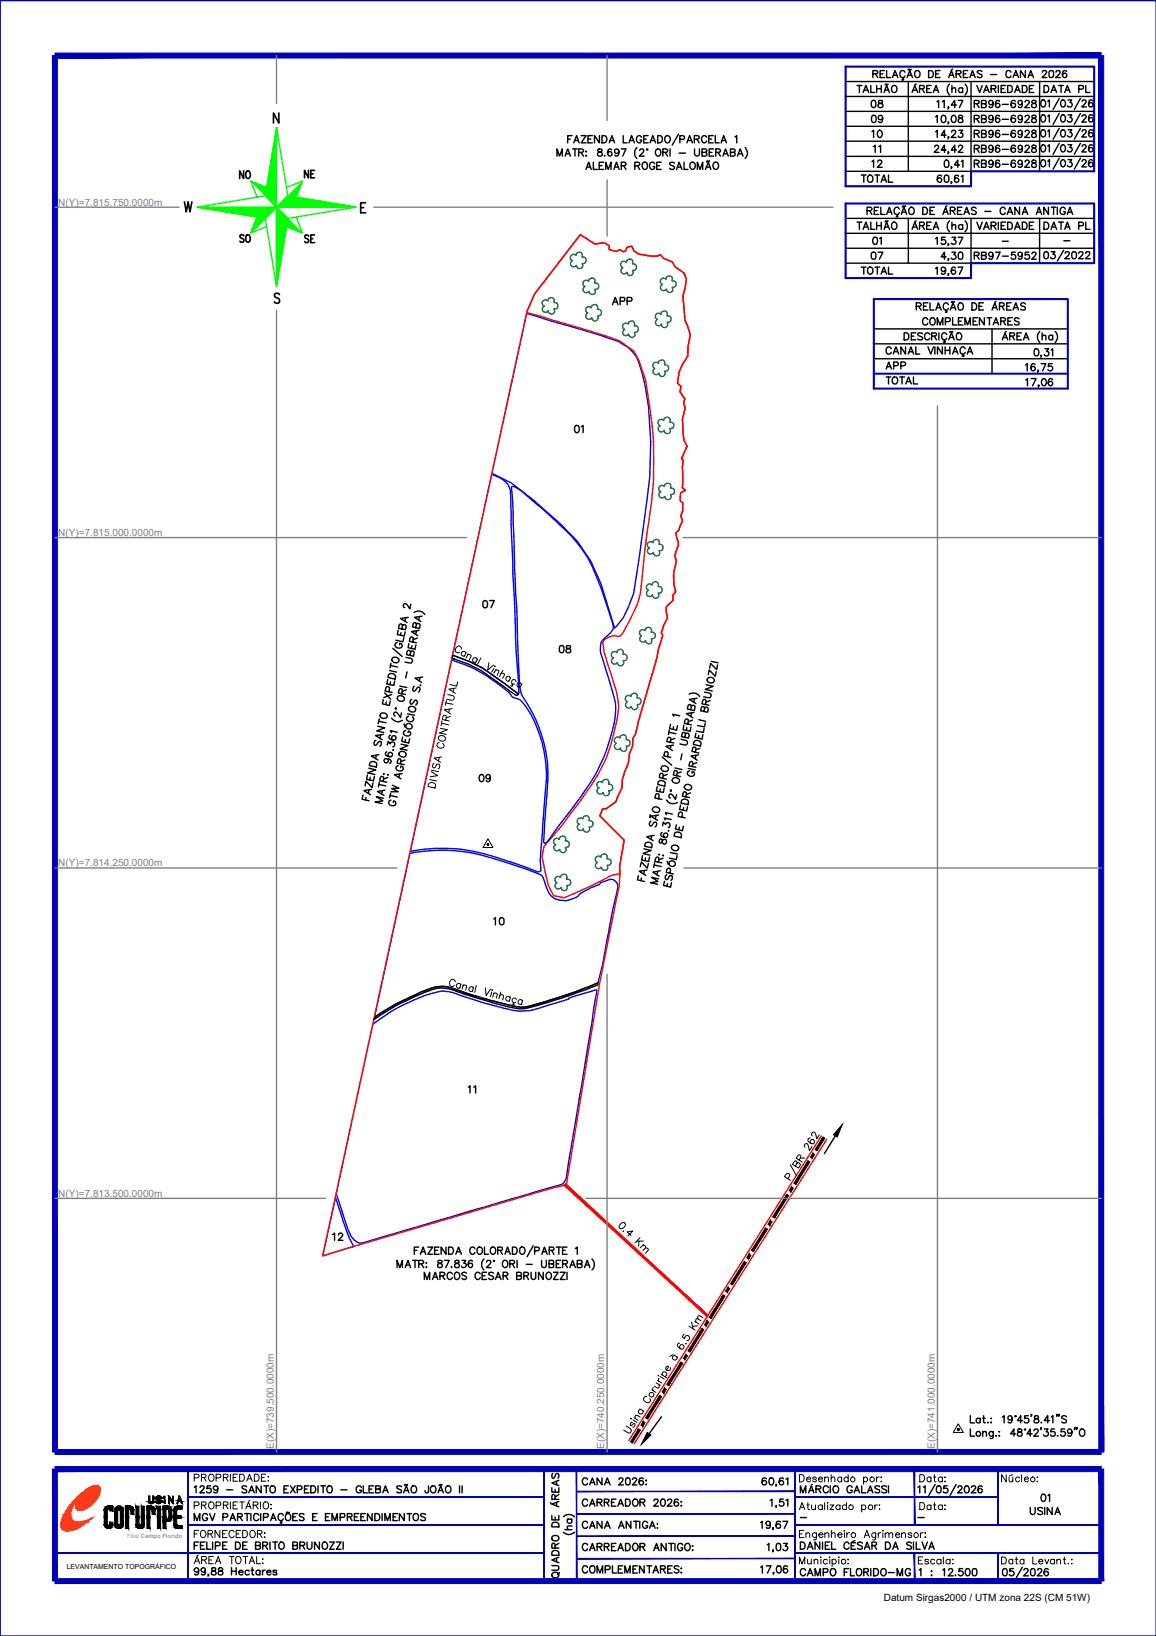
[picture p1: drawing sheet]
<svg xmlns="http://www.w3.org/2000/svg" width="210mm" height="297mm" viewBox="0 0 210 297" stroke-linecap="round" stroke-linejoin="round" font-family="sans-serif">
<defs><g id="words">
<g font-size="4.4">
<text x="157" y="20.8">08</text>
<text x="157.3" y="28.9">11</text>
<text x="42.3" y="33.5">NO</text>
<text x="54" y="33.5">NE</text>
<text x="157" y="31.7">12</text>
<text x="42.3" y="45.2">SO</text>
<text x="54" y="45.2">SE</text>
<text x="157" y="48.3">07</text>
<text x="103" y="79.7">01</text>
<text x="85.7" y="143.2">09</text>
<text x="59.3" y="226.5">12</text>
</g>
<g font-size="4">
<text x="157" y="26.1">10</text>
<text x="175.7" y="26.1">RB96-6928</text>
<text x="157.3" y="45.5">01</text>
<text x="110.1" y="56.4">APP</text>
<text x="159.8" y="68.1">APP</text>
<text x="86.4" y="111.5">07</text>
<text x="100.2" y="119.6">08</text>
<text x="88.5" y="169">10</text>
<text x="87.1" y="199.7" transform="rotate(-90 87.1 199.7)">11</text>
<text x="187.7" y="273.8">01</text>
</g>
<g font-size="2.6">
<text x="180.6" y="45.2">-</text>
<text x="191.9" y="44.8">-</text>
<text x="143.9" y="276.9">-</text>
<text x="165.5" y="276.9">-</text>
</g>
<g font-size="1.8" fill="#808080">
<text x="10.6" y="37.3">N(Y)=7.815.750.0000m</text>
<text x="10.6" y="97.3">N(Y)=7.815.000.0000m</text>
<text x="10.6" y="157.3">N(Y)=7.814.250.0000m</text>
<text x="10.6" y="217.3">N(Y)=7.813.500.0000m</text>
<text x="49.7" y="263.1" transform="rotate(-90 49.7 263.1)">E(X)=739.500.0000m</text>
<text x="109.7" y="263.1" transform="rotate(-90 109.7 263.1)">E(X)=740.250.0000m</text>
<text x="169.7" y="263.1" transform="rotate(-90 169.7 263.1)">E(X)=741.000.0000m</text>
</g>
<text font-size="1.8" x="160.5" y="290.7">Datum Sirgas2000 / UTM zona 22S (CM 51W)</text>
<text font-size="1.3" x="12.1" y="284.9">LEVANTAMENTO TOPOGRÁFICO</text>
<text font-size="1.1" fill="#989898" x="23.1" y="279.2">Filial Campo Florido</text>
</g></defs>
<!-- layer: 0114001259001 -->
<path d="M95.6 56.9l13.4 4 3.3 1.1a6.7 6.7 0 0 1 3.9 4.7 43.2 43.2 0 0 1 2 13.5l-.2 6.4-1.9 14.3-1 6.8-1.9 4.4-1.6 1.9-2.5-8-1.8-4-2.5-3.8-3.2-3.2-4.7-4.2-4-3.1-3.6-1.8z" fill="none" stroke="#00f" stroke-width=".25"/>
<path d="M105.4 42.6l2.6 1.7 1.5-.2 .5 .1 .6 .4v.7l1.3 .4 .7-.4 .6 .4 .4-.2 .2-.6 .9-.2 .4 .8 .9 .6 2.2 .4h1.1l.6-.2 .6 .6 1.6 .7 .5 .8 1.6 1.2 .4 1-.2 1.6-.4 1.5 .3 4.3 1 2.8-.4 2.2v1.7l-.9 1.4-.7 1.4-.3 2.1 .7 .6-.3 .9 1 1.4-.3 .7 .3 .8-.5 2.1 .3 3.9 .6 1-1.1 2.3 .4 .3-.2 1.1v3.9l.6 .4-.9 .5-.1 1.4 .5 .4v1.5l-.4 .8 .3 1-.7 1.7-.5 .4 .5 2.3-.7 2 .3 .8a9.5 9.5 0 0 0-.1 5.6l-.5 .7v.9l-1.3 1.3 .3 2-.7 1.2-.4 1.3 .3 .5-.9 2.5-.2 1.6-3.5 11.9-.4 2-.5 .7v1.5l-.6 1.3-.2 1.8-1.1 3-.1 1.4-1.1 2.6-1.7 1.2-.7 .1-.5 1.3 4.4 4.4-.8 4.7 .1 1.4a5.9 5.9 0 0 0-3.3 1.1l-6.9 3.2-1.9-.4-.9-1.8-1.2-5.2 .4-2a108.9 108.9 0 0 0 9.8-13.1 32.2 32.2 0 0 0 3.8-12.2l-.4-2.6-1.3-4a23.3 23.3 0 0 1-1.3-5l.2-.5 .8-.5 1.1-.3 .6 .2 .5-.1 .5-.6 .5-1a25.2 25.2 0 0 0 2.7-6.2l1.2-11.2a71.9 71.9 0 0 0-.3-27.5l-1.2-3.6-.9-1.7-2.7-1.9-2.7-.9-14.1-4.1 1.5-3.4z" fill="none" stroke="#f00" stroke-width=".25"/>
<!-- layer: 0114001259007 -->
<path d="M89.3 86.1l.3 .2a4.2 4.2 0 0 1 3 2.6l.1 .2a872.2 872.2 0 0 0 1.5 36.7l-.1 .2-2.4-1.8a25.7 25.7 0 0 0-9.5-5.2z" fill="none" stroke="#00f" stroke-width=".25"/>
<!-- layer: TEXTO_CONFRONTANTES -->
<g fill="none" stroke="#000" stroke-width=".25">
<path d="M101.1 28.3v-1.3l.5 1.3 .5-1.3v1.3M102.6 28.3l.5-1.3 .5 1.3M102.8 27.9h.6M103.1 25.3h.4M103.9 24.6h-.8v1.3M104 27h.8M104.2 25.9l.5-1.3 .5 1.3M104.4 25.5h.6M104.4 27v1.3M105.1 27.7l.7-.1 .2-.3-.4-.3h-.5v1.3M105.5 27.7l.5 .6M105.5 24.6h.9l-.9 1.3h.9"/>
<path d="M106.4 28.3h.1zM106.4 30.8l.5-1.4 .5 1.4M106.4 27.5v.1zM106.6 30.3h.6M106.8 25.3h.5M107.6 24.6h-.8v1.3h.8M107.7 29.4v1.4h.8M108.6 27.1l-.1 .2 .2 .2a.49 .49 0 0 1 .5 .2 .49 .49 0 0 1 .1 .5l-.5 .1-.3-.2v-.3l.7-.3 .1-.3a.52 .52 0 0 0-.7-.1zM108.8 30.1h.5M108.8 24.6v1.3l-.9-1.3v1.3M109.3 24.6h.4a.69 .69 0 0 1 .5 .7 .69 .69 0 0 1-.5 .6h-.4zM109.6 29.4h-.8v1.4h.8"/>
<path d="M109.8 28.2v.1h.1M110 30.8v-1.4l.4 1.4 .6-1.4v1.4M110.6 25.9l.5-1.3 .5 1.3M110.8 25.5h.6M111.1 27.2l-.1-.1a.37 .37 0 0 0-.6 .2 .64 .64 0 0 0 .4 1 .41 .41 0 0 0 .3-.4 .41 .41 0 0 0-.4-.4 .41 .41 0 0 0-.4 .4M111.5 30.8l.4-1.4 .5 1.4M111.6 30.3h.7M112.4 27.5a.4 .4 0 0 1-.5 .3 .4 .4 0 0 1-.2-.6 .4 .4 0 0 1 .6 0 .71 .71 0 0 1-.4 1.1l-.3-.2M112.8 27h.9l-.6 1.3M112.8 30.1l.8-.1v-.4l-.8-.2v1.4M113.2 24.6v1.3h.7M113.2 30.1l.5 .7"/>
<path d="M114.2 25.9l.5-1.3 .5 1.3M114.4 25.5h.6M115.3 30.1h.6l.3-.4-.3-.3h-.6v1.4M115.7 26.8a1.37 1.37 0 0 0 0 2M115.7 30.1l.5 .7M116.2 27.3l.2-.3h.3l.2 .4-.8 .9h.9M116.5 24.9a.53 .53 0 0 0-.7-.2 .53 .53 0 0 0-.2 .7 .47 .47 0 0 0 .4 .5 .47 .47 0 0 0 .5-.5h-.3M116.7 29.6a.54 .54 0 0 1 .7 0 .54 .54 0 0 1 .2 .7 .49 .49 0 0 1-.5 .5 .49 .49 0 0 1-.5-.5zM116.9 25.3h.4M117.7 24.6h-.8v1.3h.8M118 25.9l.5-1.3 .5 1.3M118.2 25.5h.6"/>
<path d="M118.9 29.7a.48 .48 0 0 0-.6-.2 .48 .48 0 0 0-.4 .5 .54 .54 0 0 0 .2 .6 .54 .54 0 0 0 .7 0l.1-.3h-.3M119.1 27.2a.54 .54 0 0 1 .7 0 .54 .54 0 0 1 .2 .6 .49 .49 0 0 1-.5 .6 .49 .49 0 0 1-.5-.6zM119.3 30.1h.5M119.4 24.6a.71 .71 0 0 1 .8 .3l.1 .5-.2 .3-.3 .2h-.4zM120.1 29.4h-.8v1.4h.8M120.4 27.7l.7-.1 .1-.3-.3-.3h-.5v1.3M120.8 27.7l.4 .6M120.8 24.8a.6 .6 0 0 1 .9 .1 .6 .6 0 0 1-.1 .8 .6 .6 0 0 1-.9-.1 .6 .6 0 0 1 .1-.8zM121.7 27v1.3M122.5 29.6a.53 .53 0 0 0-.9 .1l.1 .3 .7 .3 .1 .3a.54 .54 0 0 1-.9 0M122.9 30.8l.4-1.4 .5 1.4M123 30.3h.7"/>
<path d="M123.2 24.4l-1.2 2M123.3 27.8h1.2M123.4 25.3h.8v-.5l-.8-.2v1.3M124.2 29.4v1.4h.7M124.7 25.9l.5-1.3 .5 1.3M124.9 25.5h.6M125.4 29.6a.59 .59 0 0 1 .8 .1 .59 .59 0 0 1-.1 .9 .46 .46 0 0 1-.5 .1 .46 .46 0 0 1-.3-.4zM126.1 25.3l.8-.2v-.3l-.8-.2v1.3M126.1 27l.1 1.1a.43 .43 0 0 0 .5 .2 .43 .43 0 0 0 .3-.3v-1M126.5 25.3l.5 .6M126.6 30.8v-1.4l.5 1.4 .5-1.4v1.4M127.5 27.7h.6l.3-.4-.3-.3h-.6v1.3h.6l.2-.1 .1-.3-.3-.2"/>
<path d="M128.1 30.8l.5-1.4 .5 1.4M128.3 30.3h.6M128.3 24.9a.48 .48 0 0 0-.5-.3 .48 .48 0 0 0-.4 .5 .54 .54 0 0 0 .2 .7 .54 .54 0 0 0 .7-.1v-.1M128.5 29.3h.1M128.5 29.3l-.2 .1M128.6 29.3h.2M128.7 25.3h.5M128.8 27.7h.5M128.8 29.2v.1M129.5 24.6h-.8v1.3h.8M129.6 27h-.8v1.3h.8M129.6 29.6a.6 .6 0 0 1 .8 .1 .6 .6 0 0 1-.1 .9 .6 .6 0 0 1-.8-.1 .6 .6 0 0 1 .1-.9z"/>
<path d="M129.9 24.6v1.3h.7M130 27.7l.8-.2v-.3l-.8-.2v1.3M130.4 27.7l.4 .6M130.9 25.9l.5-1.3 .5 1.3M131.1 25.5h.6M131.3 28.3l.4-1.3 .5 1.3M131.4 27.9h.7M132.6 27.7l.8-.2v-.3l-.8-.2v1.3l.8-.1v-.4l-.2-.1M133.4 24.9l.4-.3v1.3M133.9 28.3l.5-1.3 .5 1.3M134.1 27.9h.6M135.3 26.8a1.37 1.37 0 0 1 0 2"/>
<path d="M71.3 119.5a.7 .7 0 0 1 .8-.1 .7 .7 0 0 1 .3 .7 .68 .68 0 0 1-.8 .2 .68 .68 0 0 1-.4-.7zM71.3 117.7l1.7 1.5M72.1 116.7a.5 .5 0 0 0-.4 .4 .5 .5 0 0 0 .4 .5l.3 .1a.46 .46 0 0 0 .6-.4 .46 .46 0 0 0-.4-.5v.3M72.3 114.4l-.2 .8 1.3 .3 .2-.8M72.8 114.9l-.1 .4M73.1 113.7l.3-.3 .3 .2v.2l-.1 .5-1.3-.2 .3-.7 .2-.1 .3 .1-.1 .8M73.3 115.8l-.1 .7-1.3-.3M73.7 112.2l-.2 .6M73.7 119.4l.9 .1 .3 .3v.3l-.3 .3-1.1-.2M74.1 112.1l-1.4 .2 1.2 .8M74.3 116.8l-.2 .8 1.3 .3 .1-.8M74.5 118.4l.3-.2 .3 .1v.9l-1.3-.3 .1-.6 .2-.2h.2l.2 .2-.1 .7"/>
<path d="M74.6 109.7l-.2 .9-.7-1-.4 .2v.3l.2 .2M74.8 117.2l-.1 .5M74.9 116.6l.2-.6-.3-.4-.4 .3-.1 .5 1.3 .3M75.2 111.2a1.35 1.35 0 0 1 1.9 .4M75.6 113.4l.3-.2 .3 .2 .1 .2-.1 .5-1.3-.3 .3-.7h.2l.2 .1-.1 .8M75.6 114.6l-.1 .6M75.8 115.9l-.8 .2M76.1 114.5l-1.4 .2 1.2 .7M76.2 112l-.2 .6M76.6 111.9l-1.3 .2 1.1 .7M67 139.5l1.2 .3-1.4 .5 1.2 .3M67.3 138.4a.71 .71 0 0 1 1.1 .4l-.1 .5-1.2-.3z"/>
<path d="M68.2 134.4a.48 .48 0 0 0-.3 .5 .48 .48 0 0 0 .3 .4l.2-.1 .3-.5 .4-.1a.56 .56 0 0 1-.1 .9M68.3 137.1l-.1 .6M68.6 131.9l1.2 .3-1.4 .5 1.3 .3M68.8 137l-1.4 .3 1.2 .7M68.8 131l1.3 .2M68.9 130.5l-.2 .9M69.1 129.6a.65 .65 0 0 1 .9-.1 .65 .65 0 0 1 .2 .8 .64 .64 0 0 1-.9 .1 .64 .64 0 0 1-.2-.8zM69.1 133.4l-.1 .7M69.6 133.3l-1.4 .2 1.2 .8M69.6 127l-.2 .8 1.3 .3 .2-.8M69.8 125.8l1.2 1.1M70.1 127.5v.4"/>
<path d="M70.2 137.7a.39 .39 0 0 1 .2 .6 .39 .39 0 0 1-.6 0 .39 .39 0 0 1 .2-.6h.2a.61 .61 0 0 1 .8 .7l-.3 .2M70.2 136.5l-.1 .1a.42 .42 0 0 0 0 .6 .72 .72 0 0 0 1.1-.1 .4 .4 0 0 0-.2-.5 .4 .4 0 0 0-.5 .3 .4 .4 0 0 0 .2 .5M70.3 135.3l.2-.7 .4 .5a.44 .44 0 0 1 .7-.2 .44 .44 0 0 1-.3 .7M70.4 123.4l-.2 .8 1.3 .2 .2-.8M70.6 125.6l.1-.7-.2-.2h-.3l-.3 .8 1.3 .2M70.7 122.4a.74 .74 0 0 1 1.1 .5l-.1 .4-1.3-.3zM70.7 121.7l1.3 .3M70.9 133.5h-.2a.64 .64 0 0 0 .3 .9 .64 .64 0 0 0 .9-.3 .4 .4 0 0 0-.3-.5 .4 .4 0 0 0-.5 .3 .4 .4 0 0 0 .3 .5M70.9 123.8l-.1 .5M70.9 120.8l1.3 .3M71 120.4l-.2 .9M71.1 130.4a1.39 1.39 0 0 0 2 .4"/>
<path d="M71.1 126.1l-1.4 .5M71.4 136.1v.2l-.1-.1M72.1 133l-1.2-.3 .1 .3M72.3 126.4a.66 .66 0 0 1 .8 0 .66 .66 0 0 1 .2 .8 .64 .64 0 0 1-.8 .1 .64 .64 0 0 1-.2-.9zM72.3 139a.47 .47 0 0 0-.4 .5 .47 .47 0 0 0 .4 .4 .55 .55 0 0 0 .7 0 .55 .55 0 0 0 .1-.7l-.3-.1-.1 .3M72.5 136.7a.68 .68 0 0 1 .8-.3 .68 .68 0 0 1 .4 .8 .68 .68 0 0 1-.8 .2 .68 .68 0 0 1-.4-.7zM72.6 124.6l1.3 .2M72.7 138.7l.1-.7-.2-.2h-.2l-.3 .7 1.3 .3M72.8 135.1l1.3 .3-1.5 .6 1.3 .2M72.9 129.4l-.2 .9-.5-.8-.4-.2-.3 .1v.3l.3 .3M72.9 126l.1-.8-.1-.2-.3 .1-.2 .2-.1 .5 1.3 .3M73.1 133.8l-.2 .8 1.3 .3 .2-.8"/>
<path d="M73.4 131.4l.1 .6M73.5 138l-.7 .2M73.6 134.3l-.1 .4M73.7 132.6a.49 .49 0 0 0-.5 .5 .49 .49 0 0 0 .5 .5h.3a.46 .46 0 0 0 .5-.3 .46 .46 0 0 0-.3-.6l-.1 .3M73.8 125.3l-.8 .2M73.9 122l-.2 1.1M74 129.6l1.3 .3M74.2 130a.47 .47 0 0 0-.4 .5 .47 .47 0 0 0 .4 .5 .55 .55 0 0 0 .7-.1 .55 .55 0 0 0 .1-.7h-.1M74.3 128.4a.66 .66 0 0 1 .8-.1 .66 .66 0 0 1 .3 .8 .67 .67 0 0 1-.9 .1 .67 .67 0 0 1-.2-.8zM74.8 127l-.3 .2v.6h.3l.5-.6 .2-.1a.48 .48 0 0 1 .3 .5 .48 .48 0 0 1-.3 .4M75.2 124.6l-.1 .1a.49 .49 0 0 0 .1 .8l.2-.1 .4-.6h.4a.6 .6 0 0 1-.2 .9M76.3 123l-.1 .6"/>
<path d="M76.4 124.4v.1l-.1-.1M76.8 122.9l-1.4 .2 1.1 .8M120.2 139.2a.67 .67 0 0 1 .8-.1 .67 .67 0 0 1 .2 .8 .66 .66 0 0 1-.8 .1 .66 .66 0 0 1-.2-.8zM120.2 137.4l1.8 1.5M121.2 137.4l.1-.8-.5-.1-.3 .7 1.3 .3M121.5 133l1.2 .2M121.5 132.5l-.1 .9M121.7 134.8l.1-.8-.3-.2-.2 .1-.2 .7 1.2 .3M121.8 131.5l-.2 .8 1.3 .3 .1-.8M121.8 135.4l-.1 .6M122.3 135.3l-1.4 .2 1.2 .8M122.3 131.9l-.1 .5"/>
<path d="M122.6 134.1l-.8 .3M122.6 139.4l1.2 .3M123.4 129.9l-1.3-.2 .2 .3M123.7 134.2l1 .3 .1 .4-.1 .3-.3 .1-1-.2M123.8 136.9l-.2 1.1M124.2 131.7l-.2 .8 1.3 .2 .2-.7M124.5 133.3l.3-.2 .3 .1v.3l-.1 .5-1.3-.2 .3-.8h.2l.3 .1-.2 .8M124.7 132.1l-.1 .5M124.9 131.5l.1-.8-.3-.2-.2 .1-.3 .7 1.3 .3M125 139.5l1.3 .3M125.1 126.1a1.36 1.36 0 0 1 1.9 .4M125.2 139.9a.49 .49 0 0 0-.4 .5 .49 .49 0 0 0 .4 .5l.3 .1a.46 .46 0 0 0 .6-.4 .46 .46 0 0 0-.4-.5l-.1 .3"/>
<path d="M125.5 128.3l.2-.2h.3l.2 .4-.1 .5-1.3-.3 .2-.7 .2-.1 .3 .2-.1 .7M125.6 129.4l-.2 .7M125.7 139.2l.1-.6v-.2l-.3-.2-.2 .1-.2 .8 1.3 .2M125.7 130.8l-.7 .2M126 129.4l-1.4 .2 1.2 .7M126.1 134.6a.74 .74 0 0 1 1.2 .4l-.1 .5-1.3-.3zM126.1 126.9l-.1 .6M126.2 136.6l.2-.8-.3-.2-.2 .1-.3 .7 1.3 .3M126.4 133.1l-.2 .8 1.3 .3 .1-.8M126.4 137.1l-.2 .7M126.5 138.5l-.7 .3M126.6 126.8l-1.4 .2 1.2 .7"/>
<path d="M126.8 137.1l-1.3 .2 1.1 .7M126.9 133.5l-.1 .5M126.9 130.7l1.2 .3M127.1 135.9l-.8 .2M127.8 132.3l-.1 .7-1.3-.3M127.9 128.6l.3-.2h.2l.2 .4-.1 .5-1.3-.2 .2-.8h.2l.3 .1-.1 .8M127.9 125.7l1 .1 .2 .3v.3l-.2 .3-1.1-.2M128.1 131.3l-.2 .7-1.2-.3M128.1 127.9l.1-.7-.3-.2-.3 .2-.1 .6 1.2 .2M128.2 124.3l1.3 .3-1.4 .6 1.2 .3M128.4 123.2a.66 .66 0 0 1 .9-.2 .66 .66 0 0 1 .3 .9 .7 .7 0 0 1-.8 0 .7 .7 0 0 1-.4-.7zM128.9 127.2l-.7 .3"/>
<path d="M129.1 120.1l1.3 .2M130 121.9l-.1 .9-1.1-1.1-.2 .8M130.3 120.7l-.2 .9-1.1-1.1-.1 .8M65.9 144.3l-.2 .8 1.3 .3M66.5 144.8l-.1 .5M66.7 140.7l-.2 .8 1.3 .3 .2-.8M67 143.4l-.1 .6M67.2 141.1l-.1 .5M67.5 143.3l-1.4 .2 1.2 .8M67.7 142.1l-.1 .9-1.1-1.2-.2 .9M68.8 142.4l1.3 .3M68.9 142l-.2 .9"/>
<path d="M69.4 143.6l-.1 .6M69.6 141.9v-.8l-.4-.1-.2 .2v.6l1.2 .2M69.6 144.9l-1.3-.3 1.2 .8-1.4 .2 1.3 .3M69.6 140.5h.2zM69.9 143.5l-1.4 .2 1.2 .7M70.4 141.2l-.8 .3M70.4 140.6v.1zM70.8 144.4l1.3 .3M71 144l-.3 .9M71 145.3a.5 .5 0 0 0-.4 .4 .5 .5 0 0 0 .4 .5l.3 .1a.46 .46 0 0 0 .6-.4 .46 .46 0 0 0-.4-.5l-.1 .3M71.2 142.6l1.2 .5-1.3 .1 1.2 .5h-1.3M72.6 140.6l-.2 .6"/>
<path d="M73 140.4l-1.4 .3 1.2 .7M115.9 159l-.2 .8 1.3 .2M116.5 159.4l-.1 .5M116.7 155.3l-.2 .9 1.3 .2 .1-.8M116.9 154.1l1.3 .3-1.4 .6 1.2 .3M117 158.1l-.1 .6M117.2 153.1a.73 .73 0 0 1 1.2 .4l-.1 .4-1.2-.2zM117.2 155.8l-.1 .5M117.5 158l-1.4 .2 1.2 .7M117.7 156.8l-.2 .8-1-1.1-.3 .8M118 148.4l.1 .1M118 147.9l.1 .1"/>
<path d="M118 148.2v.2M118.1 148.2h-.1M118.1 148v.1M118.2 149.1l-.1 .1a.49 .49 0 0 0 .1 .8l.2-.1 .4-.6h.3a.56 .56 0 0 1-.1 .8M118.3 151.8l-.1 .6M118.6 146.6a.67 .67 0 0 1 .8 0 .67 .67 0 0 1 .3 .7 .66 .66 0 0 1-.8 .2 .66 .66 0 0 1-.4-.7zM118.8 151.7l-1.4 .2 1.2 .7M118.8 157l1.3 .3M118.9 156.6l-.2 .9M119.1 148.1l-.1 .6M119.3 142.8l-.1 .8 1.2 .3 .2-.8M119.4 158.2l-.1 .6"/>
<path d="M119.5 156.5l.1-.7-.3-.2-.3 .3-.1 .5 1.3 .3M119.6 148l-1.4 .2 1.2 .8M119.6 145l.1-.7-.5-.2-.3 .8 1.3 .2M119.6 159.6l-1.3-.3 1.2 .7-1.4 .3 1.3 .3M119.6 141.8a.7 .7 0 0 1 1.2 .5l-.1 .4-1.3-.3zM119.6 155.1l.2 .1zM119.8 152.3l-.1 .7h.4l.2-.3a.4 .4 0 0 1 .6-.2 .4 .4 0 0 1 0 .7 .4 .4 0 0 1-.6-.2l-.1-.6zM119.9 158.1l-1.4 .3 1.2 .7M119.9 143.2l-.1 .5M120.2 151.2h-.1a.42 .42 0 0 0 0 .6 .72 .72 0 0 0 1.1 0 .4 .4 0 0 0-.3-.5 .4 .4 0 0 0-.4 .3 .4 .4 0 0 0 .2 .4M120.3 141.3l.1-.7-.2-.2h-.2l-.2 .2-.1 .6 1.3 .3M120.3 149.9l.1-.6 .5 .4a.44 .44 0 0 1 .7-.2 .44 .44 0 0 1-.3 .8"/>
<path d="M120.4 155.3h.1zM120.4 155.8l-.8 .3M121 145.3a1.39 1.39 0 0 0 2 .4M121.1 158.8a.5 .5 0 0 0-.3 .5 .5 .5 0 0 0 .2 .4l.2-.1 .4-.6h.4v.6l-.2 .2M121.2 140.6l-.8 .3M121.2 156.4l.1 .5M121.4 150.8v.1l-.1-.1M121.6 158.6l.2-.8-.2-.2h-.4l-.2 .8 1.3 .3M121.8 154.8l1.2 .3M121.9 148.8l-1.3-.3 .2 .4M122 153.6a.69 .69 0 0 1 .8-.1 .69 .69 0 0 1 .4 .7 .66 .66 0 0 1-.9 .2 .66 .66 0 0 1-.3-.8zM122.1 147.8l-1.3-.2 .2 .3"/>
<path d="M122.2 141.3a.67 .67 0 0 1 .8 0 .67 .67 0 0 1 .3 .7 .67 .67 0 0 1-.8 .2 .67 .67 0 0 1-.4-.7zM122.6 151.2a.73 .73 0 0 1 1.1 .5v.4l-1.3-.3zM122.8 149.8l-.2 .7 1.3 .3 .2-.8M122.9 144.3l-.3 .8-.7-.9h-.2l-.2 .4 .2 .3M122.9 140.8l.1-.7-.2-.2h-.2l-.3 .8 1.2 .3M122.9 155.3l-.1 .8-1.3-.3M123.4 150.2l-.2 .5M123.6 146.2l-.2 .8 1.3 .2 .1-.7M123.7 140.2l-.7 .2M123.8 148.4l.1-.8-.3-.2-.4 .3-.1 .5 1.3 .3M123.8 145.2a.73 .73 0 0 1 1.2 .5l-.1 .4-1.2-.3zM124.1 146.6l-.1 .5"/>
<path d="M124.4 142.6a.67 .67 0 0 1 .8-.1 .67 .67 0 0 1 .3 .7 .67 .67 0 0 1-.8 .2 .67 .67 0 0 1-.4-.7zM124.5 144.7l.1-.8-.3-.2-.2 .1-.2 .8 1.3 .2M125.4 144l-.8 .3M120.6 160l-.1 .8 1.3 .3 .1-.8M121.2 160.4l-.1 .5M72.1 230.2v-1.4l.5 1.4 .5-1.4v1.4M73.6 230.2l.5-1.4 .4 1.4M73.7 229.7h.7M74.9 228.8h.9M75.2 227h.5M75.4 228.8v1.4M76 226.4h-.8v1.3"/>
<path d="M76 229.5h.6l.3-.4-.1-.2-.8-.1v1.4M76.3 227.7l.5-1.3 .5 1.3M76.5 227.3h.6M76.5 229.5l.4 .7M77 232.3v-1.3l.6 1.3 .4-1.3v1.3M77.3 230.1h.2zM77.4 229.3v.1zM77.7 226.4h.9l-.9 1.3h.9M78.5 232.3l.5-1.3 .5 1.3M78.7 231.9h.6M78.9 227h.5M79.6 228.9a.27 .27 0 0 0-.1 .3 .27 .27 0 0 0 .2 .1l.3 .1a.39 .39 0 0 1 .3 .4 .39 .39 0 0 1-.3 .4l-.5-.2v-.3l.1-.2 .5-.2 .2-.3-.3-.2z"/>
<path d="M79.7 226.4h-.8v1.3h.8M79.9 231.6l.7-.1 .2-.2-.4-.3h-.5v1.3M80.3 231.6l.5 .7M80.7 228.8h.9l-.7 1.4M81 226.4v1.3l-.9-1.3v1.3M81.4 226.4h.5a.71 .71 0 0 1 .5 .7 .71 .71 0 0 1-.5 .6h-.5zM82 230v.2v-.1M82.1 231.3a.53 .53 0 0 0-.7-.2 .53 .53 0 0 0-.2 .7 .48 .48 0 0 0 .4 .5 .48 .48 0 0 0 .5-.3M82.6 231.2a.6 .6 0 0 1 .8 .1 .6 .6 0 0 1 0 .8l-.2 .1a.59 .59 0 0 1-.7-.2 .59 .59 0 0 1 0-.7zM82.7 228.9a.27 .27 0 0 0-.1 .3 .27 .27 0 0 0 .2 .1l.3 .1a.39 .39 0 0 1 .3 .4 .39 .39 0 0 1-.3 .4l-.5-.2-.1-.3 .2-.2 .6-.2 .1-.3-.3-.2zM82.8 227.7l.5-1.3 .5 1.3M82.9 227.3h.7"/>
<path d="M83.9 228.8h.7l-.4 .5a.44 .44 0 0 1 .4 .7 .44 .44 0 0 1-.7 0l-.1-.1M84.7 231.2l-.3-.2-.5 .2 .1 .3 .7 .3v.3a.51 .51 0 0 1-.8 0M85.8 229l-.1-.1a.45 .45 0 0 0-.6 .2 .64 .64 0 0 0 .4 1.1 .42 .42 0 0 0 .3-.5 .42 .42 0 0 0-.4-.4 .42 .42 0 0 0-.4 .4M86.2 226.7a.48 .48 0 0 0-.5-.3 .48 .48 0 0 0-.4 .5 .54 .54 0 0 0 .2 .7 .54 .54 0 0 0 .7-.1v-.1M86.7 226.6a.59 .59 0 0 1 .9 .1 .59 .59 0 0 1-.1 .8 .46 .46 0 0 1-.6 .2 .46 .46 0 0 1-.3-.5zM87.2 231.3a.53 .53 0 0 0-.7-.2 .53 .53 0 0 0-.2 .7 .47 .47 0 0 0 .4 .5 .47 .47 0 0 0 .5-.3M87.5 231.6h.6M87.9 228.6a1.37 1.37 0 0 0 0 2M88 226.4v1.3h.7M88.3 229.1l.3-.3 .5 .2v.3l-.8 .9h.9M88.3 231h-.8v1.3h.8M89.2 226.6a.59 .59 0 0 1 .8 .1 .59 .59 0 0 1-.1 .8 .46 .46 0 0 1-.6 .2 .46 .46 0 0 1-.3-.5z"/>
<path d="M89.6 231.2l-.3-.2a.42 .42 0 0 0-.6 .3l.2 .2 .5 .2 .2 .2a.48 .48 0 0 1-.4 .4 .48 .48 0 0 1-.5-.2M90 232.3l.5-1.3 .5 1.3M90.2 231.9h.6M90.4 227l.8-.1v-.3l-.8-.2v1.3M90.8 227l.4 .7M91.4 231.6l.8-.1v-.4l-.8-.1v1.3M91.5 228.9a.64 .64 0 0 1 .7 .6 .64 .64 0 0 1-.6 .7 .81 .81 0 0 1-.1-1.3zM91.7 227.7l.5-1.3 .5 1.3M91.8 231.6l.4 .7M91.9 227.3h.6M92.6 229.5l.8-.2v-.3l-.8-.2v1.4M93 229.5l.4 .7"/>
<path d="M93 226.4h.5a.71 .71 0 0 1 .4 .7 .71 .71 0 0 1-.4 .6h-.5zM93.8 231.6l.8-.1 .1-.2-.3-.3h-.6v1.3l.8-.1 .1-.3-.1-.2-.2-.1M93.9 228.8v1.4M94.4 226.6a.6 .6 0 0 1 .9 .1 .6 .6 0 0 1-.1 .8l-.1 .2a.59 .59 0 0 1-.7-.2 .59 .59 0 0 1 0-.8zM95.1 231.6l.8-.1v-.4l-.8-.1v1.3M95.5 229.6h1.1M95.5 231.6l.5 .7M96.4 231l.1 1.1a.43 .43 0 0 0 .4 .2 .43 .43 0 0 0 .4-.4v-.9M96.8 226.2l-1.1 2M97.1 227.1l.8-.1v-.4l-.8-.2v1.3M98.3 228.8l.1 1.1a.43 .43 0 0 0 .4 .3 .43 .43 0 0 0 .4-.4v-1M98.4 227.7l.4-1.3 .6 1.3"/>
<path d="M98.6 227.3h.6M98.6 231v1.3l-.8-1.3v1.3M99.3 231.2a.59 .59 0 0 1 .8 .1 .59 .59 0 0 1-.1 .8 .46 .46 0 0 1-.6 .2 .46 .46 0 0 1-.3-.5zM99.7 229.5l.8-.1v-.5l-.8-.1v1.4l.8-.2v-.4l-.3-.1M99.7 227l.8-.1v-.3l-.8-.2v1.3M100.2 227l.4 .7M100.5 231h.8l-.8 1.3h.8M101 226.4h.9M101 229.5h.5M101.5 226.4v1.3M101.7 231h.9l-.9 1.3h.9M101.8 228.8h-.8v1.4h.8"/>
<path d="M102.2 229.5h.5l.3-.4-.1-.2-.7-.1v1.4M102.2 227h.4M102.6 229.5l.4 .7M103 226.4h-.8v1.3h.8M103 231v1.3M103.5 230.2l.5-1.4 .5 1.4M103.7 229.7h.6M104.5 226.7l.3-.3v1.3M104.8 229.5h.6l.3-.4-.1-.2-.8-.1v1.4h.6l.2-.2 .1-.3-.3-.2M106.1 230.2l.5-1.4 .5 1.4M106.3 229.7h.6M107.5 228.6a1.37 1.37 0 0 1 0 2"/>
<circle cx="117.5" cy="27.1" r=".11"/>
<circle cx="71.9" cy="128.7" r=".11"/>
<circle cx="74.2" cy="131.9" r=".56"/>
<circle cx="121.8" cy="143.6" r=".11"/>
<circle cx="122" cy="156.8" r=".56"/>
<circle cx="89.7" cy="228.9" r=".11"/>
</g>
<!-- layer: TEXTO_DIVERSOS -->
<g fill="none" stroke="#000" stroke-width=".18">
<path d="M83.8 117.8a.49 .49 0 0 0-.4-.5 .49 .49 0 0 0-.6 .2 .53 .53 0 0 0-.1 .8 .53 .53 0 0 0 .7 .1M84.6 118.6a.41 .41 0 0 0-.5-.3 .41 .41 0 0 0-.3 .5 .41 .41 0 0 0 .5 .3M84.7 118.5l-.5 .7M84.9 118.9l.3-.1 .4 .2-.4 .8M85 118.7l-.4 .8M86.7 119.8a.42 .42 0 0 0-.5-.4 .42 .42 0 0 0-.4 .5 .42 .42 0 0 0 .6 .3M86.7 119.6l-.4 .8M87.3 119.5l-.6 1.1M78.4 139.9l1.2 .2M78.8 138.5a.43 .43 0 0 0-.3 .5 .43 .43 0 0 0 .4 .4l.4-.6 .2-.1 .3 .2a.61 .61 0 0 1-.3 .7M79.6 133.8a.68 .68 0 0 1 .8-.2 .68 .68 0 0 1 .5 .7 .68 .68 0 0 1-.9 .2 .68 .68 0 0 1-.4-.7zM79.8 134.8a.5 .5 0 0 0-.5 .5 .5 .5 0 0 0 .4 .5h.4a.46 .46 0 0 0 .5-.2 .46 .46 0 0 0-.2-.6"/>
<path d="M79.8 137.5l-.2 .7M80 132.2l1.2 .3-1.4 .6 1.3 .2M80.2 137.4l-1.4 .3 1.2 .7M80.2 131.3l1.2 .3M80.3 130.9l-.2 .8M80.9 130.8l.1-.8-.1-.1h-.3l-.3 .7 1.3 .3M80.9 127.6l1.4 .3M81.1 127.2l-.2 .8M81.3 126.1l1.1 .3 .1 .5-.5 .3-.9-.3M81.6 128.8l-.1 .6M81.8 130.1l-.8 .2M82.1 128.7l-1.4 .2 1.2 .8"/>
<path d="M82.4 125l-.1 .6M82.8 124.9l-1.3 .2 1.2 .8M83.1 123.8l-.2 .8-1.2-.3M88.8 120.3l-.2 1.4 1-.9M89.7 121.3l-.4 .7M89.8 120.9l.1 .1zM90 121.7h.3l.3 .2-.3 .7M90.1 121.5l-.4 .7M91 122.3a.46 .46 0 0 1 .6 .2l-.3 .7M91.3 121.7l-.6 1.1M92.7 123.2a.41 .41 0 0 0-.5-.4 .41 .41 0 0 0-.3 .6 .41 .41 0 0 0 .6 .2M92.8 123l-.5 .8"/>
<path d="M93 124.2v.4l-.2-.2M93.7 123.8a.42 .42 0 0 0-.5-.4 .42 .42 0 0 0-.3 .5 .42 .42 0 0 0 .6 .3M94.7 124.3a.41 .41 0 0 0-.6-.3 .41 .41 0 0 0-.2 .5 .41 .41 0 0 0 .5 .2M94.8 124.1l-.4 .8M77.9 142.2a.71 .71 0 0 1 1.2 .4l-.1 .5-1.3-.3zM78 141.5l1.3 .3M78.3 140.1l1.2 .7-1.4 .2M82.7 178.3a.49 .49 0 0 0-.5-.5 .49 .49 0 0 0-.5 .4l-.1 .3a.47 .47 0 0 0 .3 .6 .47 .47 0 0 0 .6-.2M83.7 178.8a.42 .42 0 0 0-.6-.2 .42 .42 0 0 0-.2 .6 .42 .42 0 0 0 .6 .1M83.7 178.6l-.2 .9M84.1 179l.2-.2 .4 .2-.2 .8M84.1 178.8l-.2 .8"/>
<path d="M85.9 179.4a.41 .41 0 0 0-.5-.2 .41 .41 0 0 0-.2 .6 .41 .41 0 0 0 .6 .1M86 179.2l-.2 .9M86.5 178.9l-.3 1.3M88.1 179.4l.2 1.3 .8-1.1M89.4 179.7v.1zM89.3 180.1l-.2 .9M89.6 180.5l.4-.2 .3 .2-.2 .7M89.7 180.2l-.2 .8M90.8 180.7l.2-.1a.33 .33 0 0 1 .4 .3l-.1 .7M90.9 180.1l-.3 1.2M92.6 181.2a.42 .42 0 0 0-.6-.2 .42 .42 0 0 0-.1 .6 .42 .42 0 0 0 .6 .1M92.7 181l-.2 .8"/>
<path d="M93.3 182.1l-.1 .1 .1 .2h-.3M93.8 181.5a.42 .42 0 0 0-.6-.2 .42 .42 0 0 0-.2 .6 .42 .42 0 0 0 .6 .1M94.9 181.8a.43 .43 0 0 0-.6-.3 .43 .43 0 0 0-.2 .6 .43 .43 0 0 0 .6 .1M94.9 181.6l-.2 .8M143 214l.4-.7-.1-.2-.4-.1-.4 .6 1.1 .7M143.5 211.5l1.1 2M144.7 211.3l.4-.2 .2 .3v.2l-.3 .5-1.1-.7 .5-.6 .3 .2-.3 .7M145.1 210.6l.3-.6-.3-.3-.5 .6 1.1 .7M145.3 210.3h.8M147.1 206.6h-.2a.42 .42 0 0 0-.1 .6 .77 .77 0 0 0 1 .3 .42 .42 0 0 0 0-.5 .42 .42 0 0 0-.6 0 .42 .42 0 0 0 .1 .6M147.4 208.1l-.4 .8-.2-.8-.3-.5-.3 .1-.2 .2 .2 .4M148.8 206.1l-.5 .7-.3-1.2h-.4l-.2 .3 .1 .3"/>
<path d="M112.6 222.3a.58 .58 0 0 1 .8-.3 .68 .68 0 0 1-.1 .9 .68 .68 0 0 1-.8 .1l-.1-.4zM113.2 223.5v.1M114.6 224.3l-.7-.6 1-.2-.9 .9M116 225.3v1M116.2 224.7l-.9 1M116.7 226.1l.4 .1 .2 .2-.5 .6M116.8 225.3l-1.2 .1M116.8 226l-.6 .6M117.2 226.6h.4l.1 .3-.5 .6M126.2 239.9l.7 .5M127.3 239.8l-.8-.4a.46 .46 0 0 0-.1 .7M127.6 239.3l-.7-.4-.2 .3v.3"/>
<path d="M113.7 258.9l.8 .5a.43 .43 0 0 1 .1 .6 .43 .43 0 0 1-.6 .1l-.8-.4M114.6 257.5v.1zM114.9 258.3a.37 .37 0 0 0-.4 .1 .37 .37 0 0 0 0 .4l.1 .1 .5-.4h.1l.1 .1-.1 .4-.3 .1M114.9 257.8l.8 .5M115.1 257.4l.8 .5M116.2 255.8l.7 .5M116.2 257.3l-.7-.4-.2 .3 .1 .3M116.3 255.9a.42 .42 0 0 0-.3 .5 .42 .42 0 0 0 .5 .3 .42 .42 0 0 0 .3-.6M117.4 253.6a.48 .48 0 0 0-.5 .3 .48 .48 0 0 0 .2 .6l.2 .1a.47 .47 0 0 0 .7 0 .47 .47 0 0 0 0-.7M118.4 252.3l.7 .5M118.6 251.9a.42 .42 0 0 0 .1 .6M119.1 251.1l.8 .4"/>
<path d="M119.4 250.6l.7 .5M119.5 249.7h.1zM119.7 251.4a.46 .46 0 0 1-.2 .6l-.7-.3M119.7 250.3a.37 .37 0 0 0 0 .6M119.8 249.9l.8 .5M120.1 249.5l1.1 .8M120.3 249.7a.42 .42 0 0 1 .2-.6 .42 .42 0 0 1 .6 .3 .42 .42 0 0 1-.4 .5M121.7 248.3a.42 .42 0 0 1-.3 .6 .42 .42 0 0 1-.5-.4 .42 .42 0 0 1 .4-.4h.1l-.4 .7M122.1 246l-.5 .3M122.3 246l.8 .5M122.5 246.1a.42 .42 0 0 0-.4 .5 .42 .42 0 0 0 .6 .3 .42 .42 0 0 0 .2-.5M123.4 243.9h-.2a.42 .42 0 0 0-.1 .6 .77 .77 0 0 0 1 .3 .42 .42 0 0 0 0-.6 .42 .42 0 0 0-.6 .1 .42 .42 0 0 0 .1 .6"/>
<path d="M124.2 242.2l-.3 .5 .4 .4a.45 .45 0 0 1 .4-.6 .45 .45 0 0 1 .5 .5 .45 .45 0 0 1-.5 .4M124.6 243.9v.1h-.1M125.1 240.8l1.1 .7M125.6 240.1l.3 1.1M126.7 240.7l-1 .1"/>
<circle cx="118.3" cy="253.2" r=".43"/>
</g>
<!-- layer: 0114001259011 -->
<path d="M67.7 186a39.1 39.1 0 0 1 8-4.7 15.6 15.6 0 0 1 5-1.4l1.4 .3a73.1 73.1 0 0 0 12.1 3.4h.5a11.3 11.3 0 0 0 4.7-1l3.9-1.2 .1-.2 4.9-1.5-.9 6.3-4.3 26.1a4.4 4.4 0 0 1-.7 2.6l-.4 .3-35.8 10.6a1.83 1.83 0 0 1-2.3-1l-.7-1.3-2.2-6.6z" fill="none" stroke="#00f" stroke-width=".25"/>
<!-- layer: 0114001259012 -->
<path d="M60.9 217.5l2 6 1.3 2.8-5.6 1.7z" fill="none" stroke="#00f" stroke-width=".25"/>
<!-- layer: 0114001259009 -->
<path d="M82 119.8a28.8 28.8 0 0 1 10.5 6 1.67 1.67 0 0 0 1.5 1.1 3.8 3.8 0 0 1 1.9 2 22.5 22.5 0 0 1 3.2 13.9l-.7 9.3a19.2 19.2 0 0 0-.2 5.9l-.2 .2-.3 .1-1.3-.5a49.8 49.8 0 0 0-14.4-3.7 31.7 31.7 0 0 0-7.5 .5z" fill="none" stroke="#00f" stroke-width=".25"/>
<!-- layer: 0114001259010 -->
<path d="M74.4 155a28.9 28.9 0 0 1 14.4 .6 53.3 53.3 0 0 1 9.6 3.4l.1 .1a11.1 11.1 0 0 0 1.6 3.6 4 4 0 0 0 4.8 0l.5-.5a12 12 0 0 1 3.4-1.6l.3-.3 .7-.3a1.7 1.7 0 0 1 1.6-.2 1.55 1.55 0 0 1 .7 1.9l-.8 3.5-1.9 9.8-.8 3.5a92.7 92.7 0 0 1-13.5 4.4 34.1 34.1 0 0 1-7-1.6l-3.9-1.1a9 9 0 0 0-4.4-1.1h-.3a30.4 30.4 0 0 0-7.2 3l-3.3 1.9-1 .8z" fill="none" stroke="#00f" stroke-width=".25"/>
<!-- layer: 0114001259008 -->
<path d="M92.9 88.4l.1-.1a1.47 1.47 0 0 1 1.2 .5 100.9 100.9 0 0 1 10.2 9.2 21.1 21.1 0 0 1 4.2 7.5l2.5 7.3a1.75 1.75 0 0 1-.7 2.5l-.6 .6a2.58 2.58 0 0 0-.7 2.9l1.8 5.7a11 11 0 0 1 .9 4.3 30.8 30.8 0 0 1-6.5 16.1l-5.7 7.7-.6 .5-.3-.3 .1-2.1a118.4 118.4 0 0 0 .6-12 27.7 27.7 0 0 0-4.7-12.7l-.2-.5a168.7 168.7 0 0 1-.7-15.4l-.4-6.9-.3-12.2z" fill="none" stroke="#00f" stroke-width=".25"/>
<!-- layer: 0114001259 -->
<path d="M105.4 42.6l2.6 1.7 1.5-.2 .5 .1 .6 .4v.7l1.3 .4 .7-.4 .6 .4 .4-.2 .2-.6 .9-.2 .4 .8 .9 .6 2.2 .4h1.1l.6-.2 .6 .6 1.6 .7 .5 .8 1.6 1.2 .4 1-.2 1.6-.4 1.5 .3 4.3 1 2.8-.4 2.2v1.7l-.9 1.4-.7 1.4-.3 2.1 .7 .6-.3 .9 1 1.4-.3 .7 .3 .8-.5 2.1 .3 3.9 .6 1-1.1 2.3 .4 .3-.2 1.1v3.9l.6 .4-.9 .5-.1 1.4 .5 .4v1.5l-.4 .8 .3 1-.7 1.7-.5 .4 .5 2.3-.7 2 .3 .8a9.5 9.5 0 0 0-.1 5.6l-.5 .7v.9l-1.3 1.3 .3 2-.7 1.2-.4 1.3 .3 .5-.9 2.5-.2 1.6-3.5 11.9-.4 2-.5 .7v1.5l-.6 1.3-.2 1.8-1.1 3-.1 1.4-1.1 2.6-1.7 1.2-.7 .1-.5 1.3 4.4 4.4-.8 4.7-.1 3.6-3.5 17.6-6 36.4-.7 .4a308.8 308.8 0 0 0-19.5 5.6l-24.1 7.1 37.1-171.4 1.4-3.2z" fill="none" stroke="#f00" stroke-width=".25"/>
<path d="M82.2 119a25.7 25.7 0 0 1 9.5 5.2l2.4 1.8v.1l-.2 .2-.3-.1-2.2-1.6a23.8 23.8 0 0 0-9.3-5.1zM68 184.8a44.3 44.3 0 0 1 11.2-5.6l.3-.1a6.5 6.5 0 0 1 3.5 .6l3.8 1.3a47.9 47.9 0 0 0 8 1.9 60.4 60.4 0 0 0 9.6-2.8l4.2-1.6-.1 .3a92.3 92.3 0 0 1-13.4 4.4h-.8a79 79 0 0 1-12.8-3.7l-.8-.1a7.1 7.1 0 0 0-4.2 1.1 36.2 36.2 0 0 0-8.6 4.7z" fill="none" stroke="#000" stroke-width=".25"/>
<!-- layer: MARGEM -->
<path d="M0 .1h209.9v296.9h-209.9zM0 .1v296.9" fill="none" stroke="#0000b8" stroke-width=".25"/>
<g fill="#0000b8" stroke="#0000b8" stroke-width=".18">
<path d="M98.7 266.7l.1 20.1v-20.1zM98.7 266.7l.1 20.1h-.1z"/>
<path d="M10 281.9h88.8zM10 282l88.8-.1z"/>
<path d="M144.4 281.9h55.5zM144.4 282l55.5-.1z"/>
<path d="M34.1 276.8h64.7zM34.1 276.9l64.7-.1z"/>
<path d="M144.4 276.8h55.6zM144.4 276.9l55.6-.1z"/>
<path d="M34.1 271.8h64.7zM34.1 271.9l64.7-.1z"/>
<path d="M34.1 266.7l.1 20.3zM34.1 266.7l.1 20.3z"/>
<path d="M104.6 266.7l.1 20.1zM104.6 266.7l.1 20.1z"/>
<path d="M144.3 266.7l.1 20.1zM144.3 266.7l.1 20.1z"/>
<path d="M166 282l.1 5v-5zM166 282l.1 5h-.1z"/>
<path d="M181.2 282l.1 5zM181.2 282l.1 5z"/>
<path d="M144.4 271.8h36.8zM144.4 271.9l36.8-.1z"/>
<path d="M181.2 266.7l.1 10.2zM181.2 266.7l.1 10.2z"/>
<path d="M166 266.7v10.2h.1zM166 266.7h.1v10.2z"/>
<path d="M104.7 270.7h39.7zM104.7 270.8l39.7-.1z"/>
<path d="M104.7 274.8h39.7zM104.7 274.9l39.7-.1z"/>
<path d="M104.7 278.9h39.7zM104.7 279l39.7-.1z"/>
<path d="M104.7 282.9h39.7zM104.7 283l39.7-.1z"/>
<path d="M10 10.5h189.9v-.9zM10 9.6h189.9l-189.9 .9z"/>
<path d="M9.5 10.1l.9 253.5v-253.5zM9.5 10.1l.9 253.5h-.9z"/>
<path d="M10 263.2v.9l189.9-.9zM10 264.1l189.9-.9v.9z"/>
<path d="M199.5 10.1v253.5h.9zM199.5 10.1h.9v253.5z"/>
<path d="M199.5 266.7l.9 20.3v-20.3zM199.5 266.7l.9 20.3h-.9z"/>
<path d="M10 287.5h189.9v-.9zM10 286.6h189.9l-189.9 .9z"/>
<path d="M9.5 266.7v20.3h.9zM9.5 266.7h.9v20.3z"/>
<path d="M10 266.3v.9l189.9-.9zM10 267.2l189.9-.9v.9z"/>
<path d="M34.1 266.7l.1 20.2zM34.1 266.7l.1 20.2z"/>
</g>
<g fill="none" stroke="#000" stroke-width=".25">
<path d="M27.4 272.8h.1M27.4 273h.1M27.4 272.8l-.2-.2v-1h-.2v1l.2 .3 .2 .1M27.5 272.8l.2-.2v-1h.2v1l-.2 .3-.2 .1M35.3 270l.3-.2v1.2M35.3 276.1v-1.3l.5 1.3 .5-1.3v1.3M36.1 280h-.8v1.3M36.3 270.1l.1-.3h.4l.3 .4-.8 .8h.8M37.2 280h-.8v1.3h.8M37.5 280v1.3h.8M37.7 275.1a.48 .48 0 0 0-.6-.3 .48 .48 0 0 0-.4 .5v.3a.47 .47 0 0 0 .5 .5 .47 .47 0 0 0 .5-.5h-.3M38.1 274.8l.5 1.3 .4-1.3"/>
<path d="M38.2 269.8h-.6l-.1 .5a.46 .46 0 0 1 .7 0 .46 .46 0 0 1 0 .7 .46 .46 0 0 1-.7-.2M38.6 280v1.3M39.5 270.2a.41 .41 0 0 1-.5 .3 .41 .41 0 0 1-.2-.6 .41 .41 0 0 1 .7 0v.9l-.3 .2h-.3l-.1-.1M40.5 275.5l.7-.1 .2-.2-.2-.3-.7-.1v1.3M41.1 270.5h1.1M41.2 280h-.8v1.3h.8M41.8 276.1l.4-1.3 .6 1.3M42 275.7h.6M42.8 280a.73 .73 0 0 1 .7 .3 .73 .73 0 0 1 0 .8l-.3 .2h-.4zM43.1 275.4h.8v-.5l-.8-.1v1.3M43.6 275.4l.4 .7M44.4 274.8h.9"/>
<path d="M44.8 269.9l-.3-.1-.6 .1 .1 .3 .7 .3 .1 .2v.2l-.3 .1-.6-.1M44.9 280h-.8v1.3h.8M44.9 274.8v1.3M45.2 271l.5-1.2 .5 1.2M45.4 270.6h.6M45.6 274.8v1.3M47 275.1a.48 .48 0 0 0-.5-.3 .48 .48 0 0 0-.4 .5v.3a.48 .48 0 0 0 .4 .5 .48 .48 0 0 0 .5-.3M47.3 274.8v1.3M47.4 269.8v1.2l-.9-1.2v1.2M47.8 275.5l.8-.1 .1-.2-.1-.3-.8-.1v1.3M47.9 269.8h.9M48.3 269.8v1.2"/>
<path d="M49 280v1.3M49.1 276.1l.5-1.3 .5 1.3M49.3 269.8h.1a.62 .62 0 0 1 .6 .7 .62 .62 0 0 1-.7 .5l-.3-.4 .1-.5zM49.3 275.7h.7M49.5 280h.9M50 280v1.3M51 276.1l.2 .4h-.3M51.4 275.1a.48 .48 0 0 0-.5-.3 .48 .48 0 0 0-.4 .5v.3a.48 .48 0 0 0 .4 .5 .48 .48 0 0 0 .5-.3M51.6 270.4h.4M52 274.9a.62 .62 0 0 1 .8 .5 .62 .62 0 0 1-.8 .6l-.2-.4 .1-.5zM52 274.6v.1M52.1 274.6l.2 .1"/>
<path d="M52.3 274.7h.2M52.4 269.8h-.8v1.2h.8M52.5 274.6v.1M52.7 269.8l.9 1.2M53.2 275.4h.4M53.6 269.8l-.9 1.2M54 270.5l.8-.2v-.4l-.8-.1v1.2M54 274.8h-.8v1.3h.8M55.2 275l-.3-.2-.5 .1v.3l.7 .3 .1 .4-.3 .2-.5-.1v-.1M55.3 270.4h.5M55.8 280v.9l.3 .4 .5-.2v-.2v-.9M56.1 269.8h-.8v1.2h.8"/>
<path d="M56.4 269.8h.5a.68 .68 0 0 1 .4 .6 .68 .68 0 0 1-.4 .6h-.5zM56.8 275.4h.4M57.6 274.8h-.8v1.3h.8M57.7 269.8v1.2M58 280v1.3l-.9-1.3v1.3M58.3 269.8h.8M58.7 269.8v1.2M59.1 275.4h.5M59.5 269.9l.2-.1a.64 .64 0 0 1 .6 .6 .64 .64 0 0 1-.6 .6l-.3-.4zM59.9 280h.8l-.8 1.3h.8M59.9 274.8h-.8v1.3h.8M60.3 276.1v-1.3l.5 1.3 .5-1.3v1.3"/>
<path d="M61.1 280h.8l-.8 1.3h.8M61.8 275.5l.7-.1v-.5l-.7-.1v1.3M61.9 270.5h1.1M62.3 280v1.3M63.1 275.4h.7l.1-.5-.8-.1v1.3M63.5 275.4l.4 .7M64.3 275.4h.6M65.2 274.8h-.9v1.3h.9M65.5 275.4h.5M65.6 270.1a.48 .48 0 0 0-.5-.3 .48 .48 0 0 0-.4 .4v.4a.47 .47 0 0 0 .5 .5 .47 .47 0 0 0 .4-.5h-.3M66 269.8v1.2h.7M66.3 274.8h-.8v1.3h.8"/>
<path d="M67 270.4h.5M67.6 274.8v1.3l-.9-1.3v1.3M67.8 269.8h-.8v1.2h.8M68.1 274.8h.4a.66 .66 0 0 1 .5 .6 .66 .66 0 0 1-.5 .7h-.4zM68.2 270.4l.8-.1 .1-.3-.1-.2h-.8v1.2h.8l.1-.4-.4-.2M69.4 274.8v1.3M69.5 271l.5-1.2 .5 1.2M69.7 270.6h.6M69.9 276.1v-1.3l.5 1.3 .5-1.3v1.3M71.4 275.4h.4M72.2 274.8h-.8v1.3h.8M72.9 269.9l-.3-.1-.5 .1v.3l.7 .3 .1 .2v.2l-.3 .1-.5-.1"/>
<path d="M73.3 271l.5-1.2 .5 1.2M73.4 274.8v1.3l-.9-1.3v1.3M73.4 270.6h.7M73.5 269.6l-.1 .1M73.6 269.6h.1M73.8 269.6h.1M73.9 274.8h.9M74 269.5v.1M74.3 274.8v1.3M74.9 269.8h.1a.63 .63 0 0 1 .7 .7 .63 .63 0 0 1-.8 .5l-.3-.4v-.4zM75.1 275l.3-.2a.62 .62 0 0 1 .6 .7 .62 .62 0 0 1-.7 .5l-.3-.4zM77.3 275l-.4-.2-.5 .2 .1 .3 .6 .2 .2 .2-.2 .3-.2 .1-.5-.2"/>
<path d="M77.8 269.8l-.1 1.2h-.4l-.1-.4M78.3 269.9l.2-.1a.63 .63 0 0 1 .7 .7 .63 .63 0 0 1-.8 .5l-.3-.4zM79.5 271l.5-1.2 .5 1.2M79.7 270.6h.6M79.8 269.6l-.1 .1M79.8 269.6h.2M80 269.6h.2M80.3 269.5l-.1 .1M81.2 269.8h.1a.62 .62 0 0 1 .6 .7 .62 .62 0 0 1-.7 .5l-.3-.4v-.5zM83.4 269.8v1.2M83.9 269.8v1.2M99.9 272.8l.2 .3"/>
<path d="M100.2 275.2v.8h1.3v-.8M100.2 270.1v.8h1.3v-.8M100.2 279a.64 .64 0 0 1 .8-.2 .64 .64 0 0 1 .4 .7 .64 .64 0 0 1-.8 .3 .64 .64 0 0 1-.4-.8zM100.4 276.5l.3-.1h.5l.2 .2 .1 .6h-1.3v-.4zM100.4 267.5l-.2 .3 .2 .6 .2-.1 .5-.8 .3 .2 .1 .4-.2 .3M100.8 272.2v-.7l-.4-.2-.2 .2v.7h1.3M100.8 270.4v.5M100.8 275.4v.6M101 268.9v.7M101 272.8v.6M101.5 272.6l-1.3 .5 1.3 .5M101.5 268.8l-1.3 .5 1.3 .4"/>
<path d="M101.5 271.3l-.7 .5M102.3 278.2a1.36 1.36 0 0 0 2 0M102.3 275.4a1.36 1.36 0 0 1 2 0M102.6 277.7h1.2M103 275.8h.8M103.2 275.8a.42 .42 0 0 0-.1 .7 .42 .42 0 0 0 .6 0 .42 .42 0 0 0 0-.7M103.8 277.1h-.8v.5l.3 .1M106.7 268.6a.48 .48 0 0 0-.6-.3 .48 .48 0 0 0-.4 .5v.3a.48 .48 0 0 0 .4 .5 .48 .48 0 0 0 .6-.3M106.7 272.5a.48 .48 0 0 0-.6-.3 .48 .48 0 0 0-.4 .5v.3a.48 .48 0 0 0 .4 .5 .48 .48 0 0 0 .6-.3M106.7 276.5a.48 .48 0 0 0-.6-.3 .48 .48 0 0 0-.4 .5v.3a.48 .48 0 0 0 .4 .5 .48 .48 0 0 0 .6-.3M107.1 269.6l.5-1.3 .4 1.3M107.1 273.5l.5-1.3 .4 1.3"/>
<path d="M107.1 277.5l.5-1.3 .4 1.3M107.2 269.2h.7M107.2 273h.7M107.2 277.1h.7M108.4 272.8l.8-.1 .1-.3-.1-.2h-.8v1.3M108.8 272.8l.5 .7M109.3 268.3v1.3l-.9-1.3v1.3M109.3 276.2v1.3l-.9-1.3v1.3M109.7 272.8l.7-.1 .1-.4-.8-.1v1.3M109.8 269.6l.5-1.3 .5 1.3M109.8 277.5l.5-1.3 .5 1.3M110 269.2h.6"/>
<path d="M110 277.1h.6M110.2 272.8l.4 .7M111 272.8h.5M111.8 272.2h-.8v1.3h.8M112.2 273.5l.5-1.3 .5 1.3M112.3 277.5l.5-1.3 .5 1.3M112.4 268.6l.2-.3h.3l.2 .2-.2 .5-.6 .6h.9M112.4 273h.6M112.5 277.1h.6M113.6 272.2h.4a.68 .68 0 0 1 .4 .6 .68 .68 0 0 1-.4 .7h-.4zM113.7 268.4h.6l.1 .5a.53 .53 0 0 1-.5 .7 .87 .87 0 0 1-.2-1.2zM114.6 276.2v1.3l-.9-1.3v1.3"/>
<path d="M114.9 268.6l.2-.3 .4 .1 .1 .1a1.67 1.67 0 0 1-.8 1.1h.9M115 272.4l.2-.2a.63 .63 0 0 1 .7 .7 .63 .63 0 0 1-.8 .5l-.2-.4zM115.1 276.2h.8M115.5 276.2v1.3M116.2 276.2v1.3M116.2 272.8l.8-.1 .1-.3-.3-.2h-.6v1.3M116.7 272.8l.4 .7M116.8 268.5l-.4-.2a.7 .7 0 0 0-.3 1.1 .39 .39 0 0 0 .6 .1 .39 .39 0 0 0 0-.6 .39 .39 0 0 0-.6 .1l-.1 .2M117.3 268.8h.1zM117.3 269.6h.1zM117.6 276.5a.48 .48 0 0 0-.5-.3 .48 .48 0 0 0-.4 .5v.3a.47 .47 0 0 0 .4 .5 .47 .47 0 0 0 .5-.5h-.3M117.9 277.5l.5-1.3 .6 1.3"/>
<path d="M118.2 277.1h.5M118.7 272.5l.3-.3 .4 .1 .1 .2-.2 .4-.6 .6h.8M119.3 276.7l.1 .1zM119.4 277.4v.1zM120.1 272.2h.2a.65 .65 0 0 1 .5 .6 .65 .65 0 0 1-.5 .7 .79 .79 0 0 1-.2-1.3zM121.2 272.5l.1-.2 .2-.1h.4l.1 .2-.2 .5-.6 .6h.8M123.1 272.4v-.2h-.3a.69 .69 0 0 0-.4 .7 .69 .69 0 0 0 .5 .6 .39 .39 0 0 0 .3-.4 .39 .39 0 0 0-.4-.4 .39 .39 0 0 0-.4 .3M123.7 272.7h.1zM123.7 273.3v.2zM138.1 276.5l.3-.3v1.3M139.1 268.5l-.3-.2a.68 .68 0 0 0-.4 .7 .68 .68 0 0 0 .4 .6 .4 .4 0 0 0 .4-.4 .4 .4 0 0 0-.4-.4 .4 .4 0 0 0-.4 .4M139.8 268.4l.2-.1a.65 .65 0 0 1 .5 .7 .65 .65 0 0 1-.5 .6 .79 .79 0 0 1-.2-1.2z"/>
<path d="M139.9 272.4l.3-.2v1.3M139.9 276.6a.41 .41 0 0 1-.6 .3 .41 .41 0 0 1-.1-.6 .41 .41 0 0 1 .6 .1v.9l-.3 .2-.3-.1-.1-.1M140.4 277.4h-.1h.1l-.1 .3M141 269.6l-.1-.1v.4M141 273.4l-.1-.1v.4M141.7 276.4l-.1-.1a.47 .47 0 0 0-.6 .2v.8a.41 .41 0 0 0 .6 .1 .41 .41 0 0 0-.1-.6 .41 .41 0 0 0-.6 .3M142.2 276.2h.8l-.6 1.3M142.2 268.5l-.2-.2a.66 .66 0 0 0-.5 .6 .66 .66 0 0 0 .4 .7 .4 .4 0 0 0 .4-.4 .4 .4 0 0 0-.4-.4 .4 .4 0 0 0-.4 .4M142.2 272.2h-.6v.5a.46 .46 0 0 1 .7 .1 .46 .46 0 0 1-.2 .6 .46 .46 0 0 1-.6-.2M142.7 268.5l.3-.2v1.3M142.7 272.4l.3-.2v1.3M145.3 280h.5a.71 .71 0 0 1 .4 .6 .71 .71 0 0 1-.4 .7h-.5z"/>
<path d="M145.3 271v-1.2l.5 1.2 .5-1.2v1.2M146.8 271l.5-1.2 .5 1.2M147 270.6h.6M147.5 269.5l-.2 .1M148.2 270.4l.7-.1 .2-.3-.2-.2h-.7v1.2M148.6 270.4l.5 .6M148.8 280v1.3l-.8-1.3v1.3M149.4 280v1.3M150.4 270.1a.48 .48 0 0 0-.5-.3 .48 .48 0 0 0-.4 .4v.4a.48 .48 0 0 0 .4 .4 .48 .48 0 0 0 .5-.3M150.7 280h-.8v1.3h.8M150.7 269.8v1.2M151 280v1.3h.8"/>
<path d="M151.4 269.9l.2-.1a.63 .63 0 0 1 .7 .7 .63 .63 0 0 1-.8 .5l-.2-.4zM154.7 270.1a.48 .48 0 0 0-.5-.3 .48 .48 0 0 0-.4 .4v.4a.47 .47 0 0 0 .5 .5 .47 .47 0 0 0 .4-.5h-.3M155.1 271l.5-1.2 .5 1.2M155.2 279.7l-.5 .3M155.3 270.6h.6M156.5 269.8v1.2h.7M157.5 271l.5-1.2 .5 1.2M157.7 270.6h.6M159.7 269.9l-.3-.1-.5 .1v.3l.7 .3v.5h-.4l-.3-.1M160.8 280h.4a.71 .71 0 0 1 .5 .6 .71 .71 0 0 1-.5 .7h-.4zM161 269.9l-.3-.1-.6 .1 .1 .3 .7 .3 .1 .2v.2l-.3 .1-.6-.1M161.3 269.8v1.2"/>
<path d="M165.9 280v1.3M166.4 280v1.3h.7M166.7 270l.3-.2v1.2M167.4 280l.5 1.3 .5-1.3M167.7 270l.3-.2v1.2M169.8 269.5l-1.1 2M170.2 269.8a.42 .42 0 0 1 .6 .2l.1 .5-.2 .5h-.5a.92 .92 0 0 1 0-1.2zM172 269.8h-.6l-.1 .5a.46 .46 0 0 1 .7 0 .46 .46 0 0 1 0 .7 .46 .46 0 0 1-.7-.2M173.6 269.5l-1.1 2M173.9 270.1l.1-.3h.4l.2 .1 .1 .3-.8 .8h.9M175.3 269.8a.42 .42 0 0 1 .6 .2 .62 .62 0 0 1 .1 .7 .62 .62 0 0 1-.5 .3h-.2a.92 .92 0 0 1 0-1.2zM176.4 270.1l.1-.3h.4l.3 .4-.8 .8h.8"/>
<path d="M178.3 269.9v-.1a.47 .47 0 0 0-.7 .2v.9a.41 .41 0 0 0 .7 .1 .41 .41 0 0 0-.1-.7 .41 .41 0 0 0-.6 .3M35.3 280.6h.5M36.1 285.1a.41 .41 0 0 1-.6 .3 .41 .41 0 0 1-.1-.6 .41 .41 0 0 1 .6 0l.1 .3a.59 .59 0 0 1-.5 .8l-.3-.1M36.4 280.6h.5M37.3 285.1a.41 .41 0 0 1-.6 .3 .41 .41 0 0 1-.1-.6 .41 .41 0 0 1 .7 0v.3a.59 .59 0 0 1-.5 .8l-.2-.1M37.9 285.9l-.1-.1 .1 .2-.1 .2M38.5 284.7v.4l.5 .2a.35 .35 0 0 1 .3 .3 .35 .35 0 0 1-.4 .3l-.5-.1a.48 .48 0 0 1 .1-.5 .48 .48 0 0 1 .5-.2l.2-.1-.1-.3zM39.1 280.7l.7-.1 .1-.5-.8-.1v1.3M39.8 284.7l-.1 .3 .1 .1a.53 .53 0 0 1 .7 .6 .44 .44 0 0 1-.5 .3 .44 .44 0 0 1-.4-.5l.2-.2 .5-.2 .1-.3a.44 .44 0 0 0-.6-.1zM40.4 280.6h.5M42 284.6v1.3M42 285.3h.9"/>
<path d="M42.9 284.6v1.3M43.4 285.4h.7a.4 .4 0 0 0-.6-.3 .4 .4 0 0 0-.1 .7l.3 .1 .4-.1M44.1 280.6h.5M45.3 285.3a.43 .43 0 0 0-.7-.1 .43 .43 0 0 0 0 .6 .43 .43 0 0 0 .7 0M45.6 285.1h.5M45.8 284.6v1.3h.3M46.4 280.6h.6l.3-.4-.3-.2h-.6v1.3h.6l.2-.1 .1-.3-.3-.3M47.2 285.3a.41 .41 0 0 0-.6-.1 .41 .41 0 0 0 0 .6 .41 .41 0 0 0 .6 0M47.2 285.1v.8M47.7 285.1v.8M47.7 280.6l.8-.1 .1-.3-.3-.2h-.6v1.3M48.1 285.1a.36 .36 0 0 0-.4 .3"/>
<path d="M48.1 280.6l.5 .7M48.5 285.4h.7a.4 .4 0 0 0-.6-.3 .4 .4 0 0 0-.1 .7l.3 .1 .4-.1M50.2 285.3l-.2-.2h-.4v.2v.1l.6 .2v.3h-.4l-.2-.1M50.8 280.2a.46 .46 0 0 1 .5-.2 .46 .46 0 0 1 .3 .5 .55 .55 0 0 1-.5 .8 .55 .55 0 0 1-.5-.8zM53.2 280.6l.8-.1v-.4l-.8-.1v1.3l.8-.1v-.5l-.3-.1M54.4 280.6l.9-.1v-.4l-.9-.1v1.3M54.9 280.6l.4 .7M58.6 280.2a.6 .6 0 0 1 .9 .1 .6 .6 0 0 1-.3 .9 .53 .53 0 0 1-.6-.1 .53 .53 0 0 1-.1-.6zM100.2 284.3h.9a.42 .42 0 0 1 .4 .4 .42 .42 0 0 1-.4 .4h-.9M100.2 285.7a.64 .64 0 0 1 .8-.2 .64 .64 0 0 1 .4 .7 .64 .64 0 0 1-.8 .3 .64 .64 0 0 1-.4-.8zM100.4 281.6l.3-.1 .6 .1 .2 .3v.5h-1.3v-.5zM100.8 281.1v-.8l-.4-.1-.2 .1v.8h1.3"/>
<path d="M101 282.9v.6M101.5 282.7l-1.3 .5 1.3 .5M101.5 280.2l-.7 .5M101.6 285.5l-.4 .4M106.7 280.5a.48 .48 0 0 0-.6-.3 .48 .48 0 0 0-.4 .5 .54 .54 0 0 0 .2 .7 .54 .54 0 0 0 .7-.1l.1-.1M106.7 284.6a.48 .48 0 0 0-.6-.3 .48 .48 0 0 0-.4 .5 .54 .54 0 0 0 .2 .7 .54 .54 0 0 0 .7-.1l.1-.1M107.1 281.5l.5-1.3 .4 1.3M107.2 284.5a.53 .53 0 0 1 .7-.1 .53 .53 0 0 1 .1 .7 .49 .49 0 0 1-.5 .5 .49 .49 0 0 1-.4-.5zM107.2 281.1h.7M108.4 280.8h.8l.1-.3-.1-.2-.8-.1v1.3M108.4 285.6v-1.3l.5 1.3 .5-1.3v1.3M108.8 280.8l.5 .7"/>
<path d="M109.7 280.8l.8-.1v-.3l-.8-.2v1.3M109.9 285l.8-.1 .1-.2-.1-.4h-.8v1.3M110.2 280.8l.4 .7M111 280.8h.5M111.2 284.3v1.3h.8M111.8 280.2h-.8v1.3h.8M112.2 281.5l.5-1.3 .5 1.3M112.3 284.9h.5M112.4 281.1h.6M113.1 284.3h-.8v1.3h.8M113.5 285.6v-1.3l.4 1.3 .5-1.3v1.3M113.6 280.2h.4a.71 .71 0 0 1 .4 .7 .71 .71 0 0 1-.4 .6h-.4z"/>
<path d="M114.9 284.9h.5M115.1 280.3a.64 .64 0 0 1 .8 .5 .64 .64 0 0 1-.7 .7 .78 .78 0 0 1-.1-1.2zM115.7 284.3h-.8v1.3h.8M116.2 280.8h.8l.1-.3-.1-.2-.8-.1v1.3M116.7 280.8l.4 .7M117 284.3v1.3l-.9-1.3v1.3M117.5 284.3h.8M117.9 284.3v1.3M118.6 285.6l.5-1.3 .4 1.3M118.7 281.5l.5-1.3 .5 1.3M118.7 285.1h.7M118.9 281.1h.6"/>
<path d="M119.9 284.9l.8-.1 .1-.2-.1-.3h-.8v1.3M120.4 284.9l.4 .7M120.9 280.2v1.3l-.8-1.3v1.3M121.2 284.9h.6M121.4 280.2h.9M121.9 280.2v1.3M122 284.3h-.8v1.3h.8M122.6 280.2v1.3M123.3 284.5l-.3-.2-.6 .2 .2 .3 .6 .3 .1 .3a.51 .51 0 0 1-.9 0M123.7 285.5h.1zM123.7 284.7v.1zM124 280.5a.48 .48 0 0 0-.6-.3 .48 .48 0 0 0-.4 .5 .54 .54 0 0 0 .2 .7 .54 .54 0 0 0 .7-.1l.1-.3h-.3"/>
<path d="M124.6 280.3a.66 .66 0 0 1 .8 .4 .66 .66 0 0 1-.4 .8 .69 .69 0 0 1-.7-.4 .69 .69 0 0 1 .3-.8zM125.7 281.5h.1zM125.8 280.7v.1zM138.1 284.6l.3-.3v1.3M139.1 284.3h.9l-.6 1.3M139.3 280.5l.3-.3v1.3M140.4 281.5h-.1h.1l-.1 .3M140.5 285.5h-.1h.1l-.1 .3M141.1 280.3a.45 .45 0 0 1 .6 .2l.1 .3a.59 .59 0 0 1-.4 .7l-.4-.2-.1-.5zM141.2 284.3a.42 .42 0 0 1 .6 .3l.1 .2a.6 .6 0 0 1-.5 .8 .84 .84 0 0 1-.2-1.3zM142.3 280.2h.7l-.4 .5a.44 .44 0 0 1 .4 .7 .44 .44 0 0 1-.8 0v-.1M143 284.5l-.1-.2a.45 .45 0 0 0-.6 .3l-.1 .2a.52 .52 0 0 0 .5 .8 .4 .4 0 0 0 .3-.4 .4 .4 0 0 0-.3-.4 .4 .4 0 0 0-.5 .3"/>
<path d="M146.3 285.1a.53 .53 0 0 0-.8-.2 .53 .53 0 0 0-.2 .7 .48 .48 0 0 0 .4 .5 .48 .48 0 0 0 .6-.3M146.6 281.3l.5-1.3 .5 1.3M146.6 286.1l.5-1.3 .5 1.3M146.8 280.9h.6M146.8 285.7h.6M148 286.1v-1.3l.5 1.3 .5-1.3v1.3M149.5 285.5l.7-.1 .1-.5-.8-.1v1.3M149.9 280.6h.4M150.9 285a.6 .6 0 0 1 .8 .1 .6 .6 0 0 1-.1 .8 .6 .6 0 0 1-.8-.1 .6 .6 0 0 1 .1-.8zM153.3 285.4h.5M154.1 284.8h-.8v1.3M154.2 280.3a.48 .48 0 0 0-.6-.3 .48 .48 0 0 0-.4 .5 .53 .53 0 0 0 .3 .7 .53 .53 0 0 0 .7-.2"/>
<path d="M154.4 284.8v1.3h.8M154.6 280.7h.4M155.4 280.1h-.8v1.2h.8M155.6 285a.63 .63 0 0 1 .9 .4 .63 .63 0 0 1-.7 .7l-.2-.2-.1-.3zM156.6 280.2a.49 .49 0 0 0-.5-.2 .49 .49 0 0 0-.4 .3l.8 .4 .1 .4a.62 .62 0 0 1-.9 0M156.8 285.4l.8-.1v-.4l-.8-.1v1.3M157 281.3l.4-1.3 .5 1.3M157.1 280.9h.7M157.3 285.4l.4 .7M158.1 284.8v1.3M158.3 280.6l.8-.1v-.4l-.8-.1v1.3M158.6 284.8h.4a.69 .69 0 0 1 .5 .7 .69 .69 0 0 1-.5 .6h-.4z"/>
<path d="M158.7 280.6l.5 .7M160.1 285a.59 .59 0 0 1 .8 .1 .59 .59 0 0 1-.1 .8 .46 .46 0 0 1-.6 .2 .46 .46 0 0 1-.3-.5zM161.3 285.5h1.1M162.1 281.3l.5-1.3 .5 1.3M162.3 280.9h.6M162.9 286.1v-1.3l.5 1.3 .5-1.3v1.3M165.3 285.1a.48 .48 0 0 0-.5-.3 .48 .48 0 0 0-.4 .5 .54 .54 0 0 0 .2 .7 .54 .54 0 0 0 .7-.1v-.3h-.3M165.5 280.2a.46 .46 0 0 0-.5-.2 .46 .46 0 0 0-.4 .3l.8 .5v.4a.6 .6 0 0 1-.8-.1M166.9 285.1l.3-.3v1.3M168.7 281.3l.5-1.3 .4 1.3M168.8 280.9h.7M169.1 285.3h.1z"/>
<path d="M169.1 286h.1zM171.2 285.1l.3-.3v1.3M172.3 285.1a.37 .37 0 0 1 .5-.2 .37 .37 0 0 1 0 .6l-.6 .6h.9M173.5 286v.1v-.1M174.8 284.8h-.6l-.1 .6a.47 .47 0 0 1 .7 0 .47 .47 0 0 1-.1 .7 .47 .47 0 0 1-.7-.2M175.5 284.8a.42 .42 0 0 1 .6 .3 .66 .66 0 0 1-.5 1 .84 .84 0 0 1-.1-1.3zM176.7 284.8a.47 .47 0 0 1 .6 .3v.8a.41 .41 0 0 1-.3 .2 .41 .41 0 0 1-.4-.2l-.1-.5zM182.2 284.8a.45 .45 0 0 1 .6 .3l.1 .3a.59 .59 0 0 1-.4 .7l-.4-.2-.1-.5zM184 284.8h-.6l-.1 .6a.47 .47 0 0 1 .7 0 .47 .47 0 0 1-.1 .7 .47 .47 0 0 1-.6-.2M185.6 284.6l-1.1 1.9M185.9 285.1l.2-.3h.3l.3 .4-.8 .9h.8M187.3 284.8a.45 .45 0 0 1 .6 .3l.1 .3a.59 .59 0 0 1-.4 .7l-.4-.2-.1-.5z"/>
<path d="M188.4 285.1l.1-.3h.4l.2 .1v.3l-.8 .9h.9M190.3 285l-.1-.2a.42 .42 0 0 0-.5 .3 .64 .64 0 0 0 .3 1 .42 .42 0 0 0 .4-.4 .42 .42 0 0 0-.4-.4 .42 .42 0 0 0-.4 .4"/>
</g>
<g fill="none" stroke="#000" stroke-width=".18">
<path d="M35.3 268.3h.7l.2-.2-.2-.4h-.7v1.2M35.3 273.4l.7-.1 .2-.4-.2-.2h-.7v1.3M35.3 278.5h.5M36.1 277.9h-.8v1.3M36.5 278a.6 .6 0 0 1 .8 .1 .6 .6 0 0 1 0 .9l-.2 .1a.59 .59 0 0 1-.7-.2 .59 .59 0 0 1 0-.7zM36.6 268.3l.7-.1 .1-.4-.8-.1v1.2M36.6 273.3l.7-.1 .1-.4-.8-.1v1.3M37 268.3l.4 .6M37 273.3l.4 .7M37.8 278.5l.8-.1v-.4l-.8-.1v1.3M38.1 267.7a.62 .62 0 0 1 .8 .6 .62 .62 0 0 1-.8 .6l-.2-.4v-.5zM38.1 272.7a.62 .62 0 0 1 .8 .6 .62 .62 0 0 1-.8 .6l-.2-.4v-.5z"/>
<path d="M38.2 278.5l.4 .7M39.2 268.3l.8-.1v-.4l-.8-.1v1.2M39.2 273.4l.8-.2v-.4l-.8-.1v1.3M39.9 277.9v1.3l-.9-1.3v1.3M40.4 278.5h.5M40.6 268.3l.7-.1 .1-.4-.8-.1v1.2M40.6 273.3l.7-.1 .1-.4-.8-.1v1.3M41 268.3l.4 .6M41 273.3l.4 .7M41.2 277.9h-.8v1.3h.8M41.8 267.7v1.2M41.8 272.7v1.3"/>
<path d="M42.3 268.3h.5M42.3 273.3h.5M42.5 278.2a.48 .48 0 0 0-.6-.3 .48 .48 0 0 0-.3 .5 .53 .53 0 0 0 .2 .7 .53 .53 0 0 0 .7-.2M42.9 278.5h.5M43.1 267.7h-.8v1.2h.8M43.1 272.7h-.8v1.3h.8M43.5 267.7h.4a.68 .68 0 0 1 .5 .6 .68 .68 0 0 1-.5 .6h-.4zM43.5 272.7h.9M43.7 277.9h-.8v1.3h.8M43.9 272.7v1.3M44.1 277.9a.71 .71 0 0 1 .8 .3v.2a.62 .62 0 0 1-.4 .8h-.4zM44.6 274l.5-1.3 .5 1.3"/>
<path d="M44.8 268.9l.5-1.2 .5 1.2M44.8 273.5h.6M45 268.5h.6M45.4 272.4l-.3 .2M45.5 278a.6 .6 0 0 1 .8 .1 .6 .6 0 0 1-.1 .9l-.1 .1a.59 .59 0 0 1-.7-.2 .59 .59 0 0 1 0-.7zM46 273.3l.7-.1 .2-.3-.2-.2h-.7v1.3M46.2 267.7h.4a.68 .68 0 0 1 .5 .6 .68 .68 0 0 1-.5 .6h-.4zM46.4 273.3l.5 .7M46.7 278.5l.8-.1v-.4l-.8-.1v1.3M47.2 278.5l.4 .7M47.3 272.7v1.3M47.5 268.3h.5"/>
<path d="M48 272.7a.62 .62 0 0 1 .8 .6 .62 .62 0 0 1-.8 .6l-.2-.4v-.5zM48 278.4h.1zM48 279.1h.1zM48.3 267.7h-.8v1.2h.8M48.6 268.1h.2zM48.6 268.9h.2zM49.1 273.2h.2zM49.2 273.8v.2zM145.2 267.7h.4a.71 .71 0 0 1 .4 .7 .71 .71 0 0 1-.4 .7h-.4zM145.2 274.1l.4-1.3 .5 1.3M145.2 278.5h.4M145.3 273.7h.7"/>
<path d="M146 277.9h-.8v1.3h.8M146.3 278.5l.3-.2 .3 .1 .1 .8M146.3 278.3v.9M146.4 268.5h.8a.42 .42 0 0 0-.5-.3 .42 .42 0 0 0-.3 .5 .42 .42 0 0 0 .4 .4l.4-.3M146.5 273.2h.4M146.7 272.8v1l.1 .3h.2M147.4 273.2v.9h.5l.2-.3M148.1 273.2v.9M148.3 268.4a.37 .37 0 0 0-.4-.2 .37 .37 0 0 0-.3 .2v.1l.5 .1 .2 .2a.37 .37 0 0 1-.4 .3 .37 .37 0 0 1-.3-.3M148.3 278.3v1l-.2 .3h-.4M148.3 278.5a.42 .42 0 0 0-.7-.1 .42 .42 0 0 0 0 .6 .42 .42 0 0 0 .7 0M148.6 268.5h.8a.4 .4 0 0 0-.6-.3 .4 .4 0 0 0-.1 .6 .37 .37 0 0 0 .3 .3 .37 .37 0 0 0 .4-.3"/>
<path d="M148.7 278.7h.7a.42 .42 0 0 0-.7-.2 .42 .42 0 0 0 .3 .7l.4-.2M149.3 273.4a.42 .42 0 0 0-.6 0 .42 .42 0 0 0 0 .6 .42 .42 0 0 0 .6-.1M149.3 273.2v.9M149.7 268.4l.3-.2 .4 .1v.8M149.7 268.2v.9M149.7 272.8v1.3M149.8 278.5l.3-.2 .3 .1 .1 .8M149.8 278.3v.9M150.3 272.8l.1 .1zM150.3 273.2v.9M150.7 273.2h.7l-.7 .9h.7M150.9 268.4l.3-.2 .3 .1 .1 .8"/>
<path d="M150.9 267.7v1.4M151 278.5l.3-.2 .3 .1v.8M151 277.9v1.3M152.1 278.7h.8a.42 .42 0 0 0-.7-.2 .42 .42 0 0 0 .2 .7l.5-.2M152.5 273.4a.42 .42 0 0 0-.6 0 .42 .42 0 0 0 0 .6 .42 .42 0 0 0 .6-.1M152.5 273.2v.9M152.8 268.4a.4 .4 0 0 0-.6-.1 .4 .4 0 0 0 0 .6 .4 .4 0 0 0 .6-.1M152.8 268.2v.9M153.3 277.9v.1zM153.3 278.3v.9M153.7 273.4a.42 .42 0 0 0-.6 0 .42 .42 0 0 0 0 .6 .42 .42 0 0 0 .6-.1M153.7 272.8v1.3"/>
<path d="M153.8 278.3v.9M154 268.4a.42 .42 0 0 0-.6-.1 .42 .42 0 0 0 0 .6 .42 .42 0 0 0 .6-.1M154 267.7v1.4M154.3 278.3l-.4 .1-.1 .3M156.5 273.4a.42 .42 0 0 1 .6 0 .42 .42 0 0 1 0 .6 .42 .42 0 0 1-.6-.1M156.5 273.2v1.3M156.8 268.4a.4 .4 0 0 1 .6-.1 .4 .4 0 0 1 0 .6 .4 .4 0 0 1-.6-.1M156.8 268.2v1.3M156.9 279.2l.5-1.3 .5 1.3M157.1 278.8h.6M158.8 273.2v.9M159 278.3v1.2l-.5 .1"/>
<path d="M159 278.5a.4 .4 0 0 0-.6-.1 .4 .4 0 0 0 0 .6 .4 .4 0 0 0 .6 0M159.1 268.2v.9M159.3 273.2a.38 .38 0 0 0-.5 .4M159.5 278.3v.9M159.6 268.2l-.3 .1-.2 .2M159.6 273.3h.2zM159.7 274v.1zM159.9 268.3h.2zM159.9 269h.2zM159.9 278.3l-.3 .1-.1 .3M160.3 277.9v.1zM160.3 278.3v.9"/>
<path d="M160.7 278.5l.4-.2 .3 .1v.8M160.7 278.3v.9M161.4 278.5l.4-.2 .3 .1v.8M162.6 278.7h.8a.4 .4 0 0 0-.6-.4 .4 .4 0 0 0-.1 .7l.1 .1a.38 .38 0 0 0 .6-.1M163.7 278.5l.3-.2 .3 .1 .1 .8M163.7 278.3v.9M165.6 278.5a.37 .37 0 0 0-.4-.2 .37 .37 0 0 0-.3 .2l.6 .3 .1 .2a.37 .37 0 0 1-.4 .2 .37 .37 0 0 1-.3-.2M167 267.7h.4a.69 .69 0 0 1 .5 .7 .69 .69 0 0 1-.5 .7h-.4zM167 272.8h.4a.66 .66 0 0 1 .5 .7 .66 .66 0 0 1-.5 .6h-.4zM167.1 278.3v.9M167.6 278.3l-.3 .1-.2 .3M167.9 279.1h.2z"/>
<path d="M168 278.3v.1zM169 268.4a.4 .4 0 0 0-.6-.1 .4 .4 0 0 0 0 .6 .4 .4 0 0 0 .6-.1M169 273.4a.41 .41 0 0 0-.6 0 .41 .41 0 0 0 0 .6 .41 .41 0 0 0 .6-.1M169 268.2v.9M169 273.2v.9M169.5 273.2h.4M169.5 268.2h.4M169.7 267.7v1.1v.2l.3 .1M169.7 272.8v1.3h.3M171.1 268.4a.42 .42 0 0 0-.6-.1 .42 .42 0 0 0 0 .6 .42 .42 0 0 0 .6-.1M171.1 273.4a.42 .42 0 0 0-.6 0 .42 .42 0 0 0 0 .6 .42 .42 0 0 0 .6-.1M171.1 268.2v.9"/>
<path d="M171.1 273.2v.9M171.5 273.3h.2zM171.6 268.2v.1zM171.6 268.9v.2zM171.6 274v.1zM182.7 267.7v1.4l-.8-1.4v1.4M183.2 268.2v.6l.2 .3h.2l.3-.3M183.9 267.7l-.6 .3M183.9 268.2v.9M185.1 268.4a.4 .4 0 0 0-.6-.1 .4 .4 0 0 0 0 .6 .4 .4 0 0 0 .6-.1M185.5 267.7v1.4M186 268.5h.7v-.1a.4 .4 0 0 0-.6-.1 .4 .4 0 0 0 0 .6 .4 .4 0 0 0 .6-.1"/>
<path d="M188.3 268.2v.1zM188.3 268.9v.2zM35.3 283.9l.5-1.3 .5 1.3M35.5 283.4h.6M36 282.3l-.2 .2M36.6 283.2h.6l.3-.3-.1-.3h-.8v1.3M37.1 283.2l.4 .7M37.9 283.2h.5M38.7 282.6h-.8v1.3h.8M39.1 283.9l.5-1.3 .5 1.3M39.3 283.4h.6M41.7 282.6h.8"/>
<path d="M42.1 282.6v1.3M42.9 282.8a.6 .6 0 0 1 .8 .1 .6 .6 0 0 1-.1 .8 .6 .6 0 0 1-.8-.1 .6 .6 0 0 1 .1-.8zM44.1 282.6h.9M44.6 282.6v1.3M45.3 283.9l.4-1.3 .5 1.3M45.4 283.4h.7M46.6 282.6v1.3h.7M47.7 283.8h.1zM47.7 283v.2zM145.2 284v-1.3l.4 1.3 .5-1.3v1.3M146.6 283.1l.1 .8 .3 .1 .3-.3M147.3 283.1v.9"/>
<path d="M147.8 283.4l.2-.2h.4l.1 .8M147.8 283.1v.9M149 282.7h.1zM149.1 283.1v.9M150.2 283.3a.42 .42 0 0 0-.6-.1 .42 .42 0 0 0 0 .6 .42 .42 0 0 0 .6 0M150.6 282.7h.1zM150.7 283.1v.9M151.1 283.3a.42 .42 0 0 1 .6-.1 .42 .42 0 0 1 0 .6 .42 .42 0 0 1-.6 0M151.1 283.1v1.3M152.3 282.7v.1zM152.3 283.1v.9M153.9 283.2h.2z"/>
<path d="M153.9 283.9h.2zM166.8 283.3h.5M167.6 282.7h-.8v1.3h.8M168.6 283.3l-.2-.2-.4 .1v.2l.4 .1 .2 .3-.2 .2-.4-.1-.1-.1M169.7 283.3a.41 .41 0 0 0-.6-.1 .41 .41 0 0 0 0 .6 .41 .41 0 0 0 .6 0M170.9 283.3a.42 .42 0 0 0-.7-.1 .42 .42 0 0 0 0 .6 .42 .42 0 0 0 .7 0M170.9 283.1v.9M171.3 282.7v1.3M172.5 283.3a.42 .42 0 0 0-.6-.1 .42 .42 0 0 0 0 .6 .42 .42 0 0 0 .6 0M172.5 283.1v.9M172.9 283.2h.2zM172.9 283.9h.2z"/>
<path d="M181.9 282.7h.4a.68 .68 0 0 1 .4 .6 .68 .68 0 0 1-.4 .7h-.4zM183.9 283.3a.41 .41 0 0 0-.6-.1 .41 .41 0 0 0 0 .6 .41 .41 0 0 0 .6 0M183.9 283.1v.9M184.3 283.1h.5M184.5 282.7v1l.1 .2 .2 .1M185.9 283.3a.41 .41 0 0 0-.6-.1 .41 .41 0 0 0 0 .6 .41 .41 0 0 0 .6 0M185.9 283.1v.9M187.5 282.7v1.3h.8M188.6 283.5h.8l-.2-.3a.43 .43 0 0 0-.5 .1 .43 .43 0 0 0 .1 .6 .43 .43 0 0 0 .6-.1M189.7 283.1l.4 .9 .4-.9M191.5 283.3a.42 .42 0 0 0-.7-.1 .42 .42 0 0 0 0 .6 .42 .42 0 0 0 .7 0M191.5 283.1v.9"/>
<path d="M191.9 283.4l.2-.2h.4l.1 .8M191.9 283.1v.9M193.1 283.1h.4M193.3 282.7v1v.2l.2 .1M194 283.9h-.1h.2M194.6 283.2h.1zM194.6 283.9h.1z"/>
<circle cx="154.5" cy="273.7" r=".43"/>
<circle cx="154.9" cy="268.6" r=".43"/>
<circle cx="155" cy="278.7" r=".44"/>
<circle cx="158.1" cy="273.7" r=".43"/>
<circle cx="158.4" cy="268.6" r=".43"/>
<circle cx="166.4" cy="278.7" r=".43"/>
<circle cx="187.5" cy="268.6" r=".43"/>
<circle cx="153.2" cy="283.5" r=".43"/>
</g>
<!-- layer: SETA_NORTE -->
<g fill="none" stroke="#0f0" stroke-width=".25">
<path d="M35.8 37.6h28.8M35.9 37.6h.1M36.1 37.6v.1M36.2 37.6v.1M36.4 37.6l-.1 .1M36.5 37.6l-.1 .1M36.6 37.6l-.1 .1M36.7 37.6l-.1 .1M36.9 37.6l-.2 .1M37 37.6l-.2 .2M37.1 37.6l-.1 .2M37.3 37.6l-.3 .2"/>
<path d="M37.4 37.6l-.2 .2M37.5 37.6l-.2 .2M37.6 37.6l-.2 .3M37.8 37.6l-.3 .3M37.9 37.6l-.3 .3M38 37.6l-.3 .3M38.1 37.6l-.3 .3M38.3 37.6l-.4 .4M38.4 37.6l-.3 .4M38.5 37.6l-.4 .4M38.7 37.6l-.4 .4M38.8 37.6l-.4 .4"/>
<path d="M38.9 37.6l-.4 .4M39 37.6l-.4 .4M39.2 37.6l-.5 .5M39.3 37.6l-.5 .5M39.4 37.6l-.5 .5M39.5 37.6l-.5 .5M39.7 37.6l-.6 .5M39.8 37.6l-.6 .6M39.9 37.6l-.5 .6M40 37.6l-.5 .6M40.2 37.6l-.6 .6M40.3 37.6l-.6 .7"/>
<path d="M40.4 37.6l-.6 .7M40.6 37.6l-.7 .7M40.7 37.6l-.7 .7M40.8 37.6l-.7 .7M40.9 37.6l-.7 .7M41.1 37.6l-.8 .7M41.2 37.6l-.8 .8M41.3 37.6l-.7 .8M41.4 37.6l-.7 .8M41.6 37.6l-.8 .8M41.7 37.6l-.8 .8M41.8 37.6l-.8 .9"/>
<path d="M42 37.6l-.9 .9M42.1 37.6l-.9 .9M42.2 37.6l-.9 .9M42.3 37.6l-.9 .9M42.5 37.6l-1 1M42.6 37.6l-.9 1M42.7 37.6l-1 1M42.9 37.6l-1 1M43 37.6l-1 1M43.1 37.6l-1 1M43.3 37.6l-1.1 1M43.4 37.6l-1.1 1.1"/>
<path d="M43.5 37.6l-1.1 1.1M43.6 37.6l-1.1 1.1M43.8 37.6l-1.2 1.1M43.9 37.6l-1.1 1.1M44 37.6l-1.2 1.2M44.2 37.6l-1.2 1.2M44.3 37.6l-1.2 1.2M44.4 37.6l-1.2 1.2M44.5 37.6l-1.2 1.2M44.7 37.6l-1.3 1.2M44.8 37.6l-1.3 1.2M44.9 37.6l-1.3 1.3"/>
<path d="M45 37.6l-1.3 1.3M45.2 37.6l-1.4 1.3M45.3 37.6l-1.4 1.3M45.4 37.6l-1.3 1.4M45.6 37.6l-1.4 1.4M45.7 37.6l-1.4 1.4M45.7 33l2.5 2.5 2-2.1M45.8 37.6l-1.4 1.4M45.9 33l2.3 2.4M45.9 37.6l-1.4 1.4M46.1 37.6l-1.5 1.5M46.1 33.1l2.1 2.2 2-2"/>
<path d="M46.2 37.6l-1.5 1.5M46.3 37.6l-1.5 1.5M46.4 37.6l-1.5 1.5M46.5 33.3l1.8 1.7M46.6 37.6l-1.6 1.5M46.7 39.4l-1.2 2.9 6.8-6.8-2.1 2.1 2.1 2.1M46.7 37.6l-1.6 1.5M46.7 33.4l1.6 1.5M46.8 37.6l-1.5 1.5M46.8 39.4l-.2 .3M46.9 37.6l-1.5 1.6M47 39.4l-.6 .7"/>
<path d="M47.1 37.6l-1.6 1.6M47.2 33.6l1.1 1.1M47.2 37.6l-1.6 1.6M47.3 37.6l-1.6 1.6M47.3 33.6l1 1M47.5 37.6l-1.7 1.6M47.5 33.7l.8 .8M47.6 37.6l-1.7 1.7M47.7 37.6l-1.7 1.7M47.8 33.8l.6 .6M47.8 37.6l-1.7 1.7M48 37.6l-1.8 1.7"/>
<path d="M48 39.6l-2.3 2.3M48 33.9l.4 .4M48.1 37.6l-1.7 1.8M48.2 35.5l2 2.1-2 2.1M48.2 33.9l.2 .3M48.2 37.6l-1.8 1.8M48.3 37.6l-1.7 1.8M48.4 34v.1M48.4 34.1l-2.9-1.2 1.2 2.9M48.5 37.6l-1.8 1.8M48.6 37.6l-1.8 1.8M48.7 37.6l-2.2 2.3"/>
<path d="M48.9 37.6l-1.9 1.8M49 37.6l-2.7 2.7M49.1 37.6l-2.9 2.9M49.2 37.6l-3.1 3.1M49.4 37.6l-3.3 3.3M49.5 37.6l-3.5 3.5M49.6 37.6l-3.7 3.7M49.7 37.6l-3.9 3.9M49.9 37.6l-4.1 4.1M50 37.6l-2 2M50.1 37.6l-4.5 4.5M50.2 23.2h.1"/>
<path d="M50.2 23.2l2.1 12.3 12.3 2.1-12.3 2.1-2.1 12.3-2-12.3-12.4-2.1 12.4-2.1zM50.2 23.2v28.8M50.2 28.2l-1 1M50.2 23.4h.1M50.2 23.5v.1M50.2 23.6l-.1 .1M50.2 23.7l-.1 .2M50.2 23.9l-.1 .1M50.2 24l-.1 .2M50.2 24.1l-.2 .2M50.2 24.2l-.2 .3M50.2 24.4l-.2 .2"/>
<path d="M50.2 24.5l-.2 .3M50.2 24.6l-.2 .3M50.2 24.8l-.3 .3M50.2 24.9l-.3 .3M50.2 25l-.3 .4M50.2 25.1l-.4 .4M50.2 25.3l-.4 .4M50.2 25.4l-.4 .5M50.2 25.5l-.5 .5M50.2 25.6l-.5 .5M50.2 25.8l-.5 .5M50.2 25.9l-.5 .5"/>
<path d="M50.2 26l-.5 .6M50.2 26.1l-.6 .6M50.2 26.3l-.6 .6M50.2 26.4l-.6 .6M50.2 26.5l-.6 .7M50.2 26.7l-.7 .7M50.2 26.8l-.7 .7M50.2 26.9l-.7 .8M50.2 27l-.8 .8M50.2 27.2l-.8 .8M50.2 27.3l-.8 .8M50.2 27.4l-.8 .9"/>
<path d="M50.2 27.5l-.8 .9M50.2 27.7l-.9 .9M50.2 27.8l-.9 .9M50.2 27.9l-.9 1M50.2 28.1l-.9 .9M50.2 28.3l-1 1M50.2 28.5l-1 1M50.2 28.6l-1.1 1.1M50.2 28.7l-1.1 1.1M50.2 28.9l-1.1 1.1M50.2 29l-1.1 1.1M50.2 29.1l-1.1 1.2"/>
<path d="M50.2 29.2l-1.2 1.2M50.2 29.4l-1.2 1.2M50.2 29.5l-1.2 1.2M50.2 29.6l-1.3 1.2M50.2 29.7l-1.3 1.3M50.2 29.9l-1.3 1.3M50.2 30l-1.3 1.3M50.2 30.1l-1.3 1.4M50.2 30.3l-1.3 1.4M50.2 30.4l-1.4 1.4M50.2 30.5l-1.4 1.4M50.2 30.6l-1.4 1.5"/>
<path d="M50.2 30.8l-1.5 1.4M50.2 30.9l-1.5 1.5M50.2 31l-1.5 1.5M50.2 31.1l-1.6 1.6M50.2 31.3l-1.6 1.5M50.2 31.4l-1.6 1.6M50.2 31.5l-1.6 1.7M50.2 31.7l-1.6 1.6M50.2 31.8l-1.7 1.7M50.2 31.9l-1.7 1.7M50.2 32l-1.7 1.8M50.2 32.2l-1.7 1.7"/>
<path d="M50.2 32.3l-1.8 1.8M50.2 32.4l-1.8 1.8M50.2 32.5l-1.8 1.9M50.2 32.7l-1.9 1.8M50.2 32.8l-1.9 1.9M50.2 32.9l-1.9 1.9-1.4-1.3M50.2 33l-1.9 2M50.2 33.2l-1.9 1.9-2-1.9M50.2 33.6l-2 2M50.2 33.7l-1.9 1.9M50.2 33.8l-1.9 1.9M50.2 33.9l-1.8 1.9"/>
<path d="M50.2 34.1l-1.7 1.7M50.2 34.2l-1.7 1.7M50.2 34.3l-1.6 1.7M50.2 34.4l-1.6 1.6M50.2 34.6l-1.5 1.5M50.2 34.7l-1.4 1.4M50.2 34.8l-1.3 1.4M50.2 35l-1.3 1.3M50.2 35.1l-1.2 1.3M50.2 35.2l-1.2 1.2M50.2 35.3l-1.1 1.2M50.2 35.5l-1.1 1"/>
<path d="M50.2 35.6l-1 1M50.2 35.7l-.9 .9M50.2 35.8l-.8 .9M50.2 36l-.8 .8M50.2 36.1l-.7 .8M50.2 36.2l-.7 .7M50.2 36.4l-.6 .6M50.2 36.5l-.5 .5M50.2 36.6l-.5 .5M50.2 36.7l-.4 .5M50.2 36.9l-.3 .3M50.2 37l-.3 .3"/>
<path d="M50.2 37.1l-.2 .3M50.2 37.2l-.2 .2M50.2 37.4l-.1 .1M50.2 37.5h.1M50.3 37.7h-.1M50.4 37.7l-.2 .2M50.4 37.8l-.2 .2M50.5 37.9l-.3 .2M50.5 37.9l-.3 .4M50.6 38l-.4 .4M50.7 38l-.5 .5M50.8 38.1l-.6 .5"/>
<path d="M50.8 38.2l-.6 .6M50.9 38.3l-.7 .6M50.9 38.3l-.7 .7M51 38.4l-.8 .7M51.1 38.4l-.9 .9M51.1 38.5l-.9 .9M51.2 38.6l-1 .9M51.3 38.6l-1.1 1.1M51.3 38.7l-1.1 1.1M51.4 38.8l-1.2 1.1M51.4 38.8l-1.2 1.2M51.5 38.9l-1.3 1.3"/>
<path d="M51.6 38.9l-1.4 1.4M51.6 39l-1.4 1.4M51.7 39.1l-1.5 1.4M51.8 39.1l-1.6 1.6M51.8 39.2l-1.6 1.6M51.9 39.3l-1.7 1.6M51.9 39.3l-1.7 1.7M52 34.1l2.9-1.2-1.1 2.9M52 39.4l-1.8 1.8M52.1 39.4l-1.9 1.9M52.2 39.5l-2 1.9M52.2 40l-2 2"/>
<path d="M52.2 39.6l-2 2M52.2 39.9l2.2 2.2M52.2 39.8l-2 2.1M52.2 39.7l-2 2M52.2 39.9l2.3 2.2M52.2 39.7l2.5 2.5M52.5 35.6l-2 2M52.7 35.6l-1.9 2M53 35.7l-1.9 1.9M53.3 35.7l-1.9 1.9M53.4 35.8l-1.9 1.8M53.8 39.4l1.1 2.9-2.8-1.1"/>
<path d="M53.8 35.8l-1.8 1.8M53.8 35.8l-1.9 1.8M53.9 35.5l-2.1 2.1M53.9 35.8l-1.7 1.8M54 35.3l-2.4 2.3M54 35.8l-1.7 1.8M54 35.1l-.6 .7M54.1 34.9l-.8 .8M54.1 35.9l-1.7 1.7M54.2 34.7l-2.9 2.9M54.3 35.9l-1.8 1.7M54.3 34.5l-1.2 1.2"/>
<path d="M54.4 35.9l-1.7 1.7M54.4 34.3l-3.4 3.3M54.4 34.1l-3.5 3.5M54.5 35.9l-1.7 1.7M54.5 33.9l-1.7 1.7M54.6 35.9l-1.7 1.7M54.6 33.7l-4 3.9M54.7 36l-1.7 1.6M54.7 33.5l-2.1 2.1M54.8 33.3l-4.4 4.3M54.8 36l-1.6 1.6M54.9 33.1l-2.5 2.5"/>
<path d="M54.9 36l-1.6 1.6M55 36l-1.6 1.6M55.1 36.1l-1.5 1.5M55.2 36.1l-1.5 1.5M55.3 36.1l-1.5 1.5M55.5 36.1l-1.6 1.5M55.6 36.1l-1.5 1.5M55.7 36.1l-1.5 1.5M55.8 36.1l-1.5 1.5M55.9 36.2l-1.5 1.4M56 36.2l-1.4 1.4M56.1 36.2l-1.4 1.4"/>
<path d="M56.2 36.2l-1.4 1.4M56.3 36.2l-1.4 1.4M56.4 36.3l-1.3 1.3M56.6 36.3l-1.4 1.3M56.6 36.3l-1.3 1.3M56.8 36.3l-1.3 1.3M56.9 36.3l-1.3 1.3M57 36.4l-1.3 1.2M57.1 36.4l-1.3 1.2M57.2 36.4l-1.2 1.2M57.3 36.4l-1.2 1.2M57.4 36.4l-1.2 1.2"/>
<path d="M57.5 36.4l-1.2 1.2M57.7 36.4l-1.2 1.2M57.7 36.5l-1.1 1.1M57.9 36.5l-1.1 1.1M58 36.5l-1.1 1.1M58.1 36.5l-1.1 1.1M58.2 36.5l-1.1 1.1M58.3 36.6l-1 1M58.4 36.6l-1 1M58.5 36.6l-1 1M58.6 36.6l-.9 1M58.8 36.6l-1 1"/>
<path d="M58.8 36.6l-.9 1M59 36.6l-1 1M59.1 36.7l-.9 .9M59.2 36.7l-.9 .9M59.3 36.7l-.9 .9M59.4 36.7l-.9 .9M59.5 36.8l-.8 .8M59.6 36.8l-.8 .8M59.7 36.8l-.8 .8M59.8 36.8l-.7 .8M59.9 36.8l-.7 .8M60.1 36.9l-.8 .7"/>
<path d="M60.2 36.9l-.8 .7M60.3 36.9l-.7 .7M60.4 36.9l-.7 .7M60.5 36.9l-.7 .7M60.6 36.9l-.7 .7M60.7 36.9l-.6 .7M60.8 37l-.6 .6M60.9 37l-.6 .6M61 37l-.5 .6M61.1 37l-.5 .6M61.3 37l-.6 .6M61.4 37.1l-.6 .5"/>
<path d="M61.5 37.1l-.5 .5M61.6 37.1l-.5 .5M61.7 37.1l-.5 .5M61.8 37.1l-.5 .5M61.9 37.2l-.4 .4M62 37.2l-.4 .4M62.1 37.2l-.4 .4M62.2 37.2l-.4 .4M62.4 37.2l-.4 .4M62.4 37.2l-.3 .4M62.6 37.2l-.4 .4M62.7 37.3l-.3 .3"/>
<path d="M62.8 37.3l-.3 .3M62.9 37.3l-.3 .3M63 37.3l-.3 .3M63.1 37.4l-.2 .2M63.2 37.4l-.2 .2M63.3 37.4l-.2 .2M63.5 37.4l-.3 .2M63.5 37.4l-.1 .2M63.7 37.5l-.2 .1M63.8 37.5l-.2 .1M63.9 37.5l-.1 .1M64 37.5l-.1 .1"/>
<path d="M64.1 37.5l-.1 .1M64.2 37.5l-.1 .1M64.3 37.5v.1M64.4 37.6h.1M64.5 37.6h.1M48.4 41.1l-2.9 1.2M50.2 51.9h.1M50.2 51.7v.1M50.3 51.5l-.1 .1M50.3 51.4l-.1 .1M50.3 51.3l-.1 .1M50.4 51.1l-.2 .2"/>
<path d="M50.4 51l-.2 .1M50.4 50.8l-.2 .2M50.5 50.7l-.3 .2M50.5 50.5l-.3 .2M50.5 50.4l-.3 .2M50.5 50.2l-.3 .3M50.5 50l-.3 .4M50.6 49.9l-.4 .3M50.6 49.7l-.4 .4M50.6 49.6l-.4 .4M50.6 49.4l-.4 .5M50.7 49.3l-.5 .4"/>
<path d="M50.7 49.1l-.5 .5M50.7 49l-.5 .5M50.8 48.8l-.6 .5M50.8 48.7l-.6 .5M50.8 48.5l-.6 .6M50.8 48.4l-.6 .6M50.8 48.2l-.6 .6M50.9 48.1l-.7 .6M50.9 47.9l-.7 .7M50.9 47.7l-.7 .8M51 47.6l-.8 .7M51 47.4l-.8 .8"/>
<path d="M51 47.3l-.8 .8M51 47.1l-.8 .8M51.1 47l-.9 .8M51.1 46.8l-.9 .9M51.1 46.7l-.9 .9M51.1 46.6l-.9 .8M51.1 46.4l-.9 .9M51.2 46.2l-1 1M51.2 46.1l-1 1M51.2 45.9l-1 1M51.3 45.8l-1.1 1M51.3 45.6l-1.1 1.1"/>
<path d="M51.3 45.5l-1.1 1.1M51.3 45.3l-1.1 1.1M51.4 45.2l-1.2 1.1M51.4 45l-1.2 1.2M51.4 44.9l-1.2 1.1M51.4 44.7l-1.2 1.2M51.4 44.6l-1.2 1.2M51.5 44.4l-1.3 1.3M51.5 44.3l-1.3 1.2M51.5 44.1l-1.3 1.3M51.6 43.9l-1.4 1.4M51.6 43.8l-1.4 1.4"/>
<path d="M51.6 43.6l-1.4 1.4M51.6 43.5l-1.4 1.4M51.6 43.3l-1.4 1.5M51.7 43.2l-1.5 1.4M51.7 43l-1.5 1.5M51.7 42.9l-1.5 1.5M51.8 42.7l-1.6 1.6M51.8 42.6l-1.6 1.5M51.8 42.4l-1.6 1.6M51.8 42.3l-1.6 1.6M51.9 42.1l-1.7 1.7M51.9 42l-1.7 1.6"/>
<path d="M51.9 41.8l-1.7 1.7M51.9 41.6l-1.7 1.8M51.9 41.5l-1.7 1.8M52 41.3l-1.8 1.8M52 41.2l-1.8 1.8M52 41l-1.8 1.9M52 41l.3 .3M52.1 40.8l-1.9 1.8M52.1 40.8l.6 .6M52.1 40.7l.8 .8M52.1 40.4l-1.9 2M52.1 40.5l1.2 1.2"/>
<path d="M52.2 40.4l1.3 1.3M52.2 40.2l1.7 1.7M52.2 40.1l-2 2M52.2 40.1l1.9 1.9M52.5 41.3l-.4-.4-1.9 1.8M53.1 41.6l-1-1-1.9 1.9M53.7 41.8l-1.5-1.5-2 1.9"/>
</g>
<path d="M33.5 36.6l.3 1.9 .4-1.9 .3 1.9 .3-1.9M50.6 20.5v1.8l-.9-1.8v1.8M65.5 37.7h.5M66.4 36.8h-.9v1.8h.9M50.8 53.5a.48 .48 0 0 0-.6-.3 .48 .48 0 0 0-.3 .6l.7 .5a.49 .49 0 0 1-.2 .8l-.4-.1-.2-.2" fill="none" stroke="#000" stroke-width=".3"/>
<!-- layer: MARGEM -->
<g fill="#000" stroke="#000" stroke-width=".18">
<path d="M21.2 273.6h.8zM21.3 273.5h.6zM21.5 273.5h.3zM23.6 274.1h.7zM23.7 274.1h.6zM27.5 272.8h.3zM27.5 274.1h.7zM28.6 271.7h.5zM29 272.5h.2zM29 272.8h.2zM30.5 274.1h.7zM30.5 275.7h.7z"/>
<path d="M31.5 276.9h.7zM31.6 274.1h.6zM32.2 277.5h.9z"/>
<path d="M18.9 276.8h.6zM18.9 276.8h.6z"/>
<path d="M18.9 276.8h.6zM18.9 276.8h.6z"/>
<path d="M18.9 276.9h.7zM18.9 276.9h.7z"/>
<path d="M18.9 275.4l.6 1.4v-1.4zM18.9 275.4l.6 1.4h-.6z"/>
<path d="M18.9 276.8h.6zM18.9 276.8h.6z"/>
<path d="M18.9 274.2l.6 .1zM18.9 274.2l.6 .1z"/>
<path d="M18.9 274.3l.6 1.1v-1.1zM18.9 274.3l.6 1.1h-.6z"/>
<path d="M18.9 276.8h.6zM18.9 276.8h.6z"/>
<path d="M18.9 276.8l.7 .1zM18.9 276.8l.7 .1z"/>
<path d="M18.9 274.1l.6 .1zM18.9 274.1l.6 .1z"/>
<path d="M18.9 274.2h.6zM18.9 274.2h.6z"/>
<path d="M18.9 276.9h.7zM18.9 276.9h.7z"/>
<path d="M18.9 274.1h.7zM18.9 274.1h.6z"/>
<path d="M19 276.9h.6zM19 276.9h.6z"/>
<path d="M19 276.9l.6 .1zM19 276.9l.6 .1z"/>
<path d="M19 274.1h.6zM19 274.1h.6z"/>
<path d="M19 274.1h.6zM19 274.1h.6zM18.9 274.1h.7zM18.9 274.1h.7z"/>
<path d="M19 277h.7zM19 277h.7z"/>
<path d="M19 274h.7zM19 274h.7z"/>
<path d="M19 274h.7zM19 274l.6 .1z"/>
<path d="M19.9 276.9h.6zM19.9 276.9h.6z"/>
<path d="M19.9 276.8h.6zM19.9 276.8h.6z"/>
<path d="M19.9 276.8h.6zM19.9 276.8h.6z"/>
<path d="M19.5 277.5h.4zM19.5 277.5h.3z"/>
<path d="M19.3 277.4h.8zM19.3 277.4l.6 .1z"/>
<path d="M19.2 277.4h1zM19.2 277.4h.9z"/>
<path d="M19.1 277.3h1.2zM19.1 277.3l1.1 .1z"/>
<path d="M19 277.1l1.3 .2 .1-.2zM19 277.1l1.3 .2h-1.2z"/>
<path d="M19.8 277h.6zM19.7 277h.7z"/>
<path d="M19 277h1.4zM19 277h1.4z"/>
<path d="M19 277l1.4 .1v-.1zM19 277l1.4 .1h-1.4z"/>
<path d="M19.9 276.4l.6 .4v-.4zM19.9 276.4l.6 .4h-.6z"/>
<path d="M19.9 276.8h.6zM19.9 276.8h.6z"/>
<path d="M19.9 276.8h.6zM19.9 276.8h.6z"/>
<path d="M19.9 276.8l.6 .1zM19.9 276.8l.6 .1z"/>
<path d="M19.9 276.9h.6zM19.9 276.9h.6z"/>
<path d="M19.9 276.9h.6zM19.8 276.9h.7z"/>
<path d="M19.8 276.9h.7zM19.8 276.9l.6 .1z"/>
<path d="M19.7 273.5h.8zM19.6 273.5h.9z"/>
<path d="M19.6 273.5h.9zM19.4 273.5h1.1z"/>
<path d="M19.4 273.5l1.1 .1zM19.3 273.6h1.2z"/>
<path d="M19.3 273.6l1.2 .1v-.1zM19.3 273.6l1.2 .1h-1.4z"/>
<path d="M19.1 273.7l1.4 .1zM19.1 273.7l1.4 .1h-1.5z"/>
<path d="M19 273.8l1.5 .2v-.2zM19 273.8l1.5 .2h-1.5z"/>
<path d="M19 274h1.5zM19 274h1.5z"/>
<path d="M19.9 274l.6 .3v-.3zM19.9 274l.6 .3h-.6z"/>
<path d="M20.8 276.8h.6zM20.8 276.8h.6z"/>
<path d="M20.8 276.8h.6zM20.8 276.8h.6z"/>
<path d="M20.8 276.9h.6zM20.8 276.9h.6z"/>
<path d="M20.8 274.2h.6zM20.8 274.2h.6z"/>
<path d="M20.8 274.2l.6 .1zM20.8 274.3h.6zM20.8 274.3h.6zM20.8 274.3h.6z"/>
<path d="M20.8 274.3l.6 2.5v-2.5zM20.8 274.3l.6 2.5h-.6z"/>
<path d="M20.8 276.8h.6zM20.8 276.8h.6z"/>
<path d="M20.8 276.8h.6zM20.8 276.8h.6z"/>
<path d="M20.8 274.1h.6zM20.8 274.1h.6z"/>
<path d="M20.8 274.1h.6zM20.8 274.1l.6 .1z"/>
<path d="M20.8 276.8l.6 .1zM20.8 276.8l.6 .1z"/>
<path d="M20.8 276.9h.7zM20.8 276.9h.7z"/>
<path d="M20.8 274.1h.7zM20.8 274.1h.7z"/>
<path d="M20.8 274.1h.7zM20.8 274.1h.6zM20.8 274.1h.6zM20.8 274.1h.6z"/>
<path d="M20.8 274.1h.7zM20.8 274.1h.7z"/>
<path d="M20.8 276.9h.7zM20.8 276.9h.7z"/>
<path d="M20.8 276.9l.7 .1zM20.8 276.9l.7 .1z"/>
<path d="M20.8 274h.8zM20.8 274l.7 .1z"/>
<path d="M20.8 277h.8zM20.8 277h.8z"/>
<path d="M21.7 274.1h.7zM21.7 274.1h.7z"/>
<path d="M21.7 276.9h.7zM21.7 276.9h.7z"/>
<path d="M21.6 273.5h.2zM21.5 273.5h.3zM21.4 273.5h.4z"/>
<path d="M21.4 273.5h.5zM21.3 273.5h.6zM21.3 273.5h.6z"/>
<path d="M21.8 276.9h.6zM21.8 276.9h.6z"/>
<path d="M21.8 276.8h.6zM21.8 276.8h.6z"/>
<path d="M21.4 277.5h.4zM21.4 277.5h.3z"/>
<path d="M21.8 276.8h.6zM21.8 276.8h.6z"/>
<path d="M21.3 273.5l.7 .1zM21.3 273.5l.7 .1h-.8zM21.2 273.6h.8z"/>
<path d="M21.3 277.4h.6zM21.3 277.4l.5 .1z"/>
<path d="M21.2 273.6l.9 .1zM21.1 273.7h1z"/>
<path d="M21.1 277.4h1zM21.1 277.4h.8z"/>
<path d="M21.1 273.7h1zM21.1 273.7h1z"/>
<path d="M21 273.7l1.2 .1zM21 273.7l1.2 .1z"/>
<path d="M21 277.3h1.2zM21 277.3l1.1 .1z"/>
<path d="M21 273.8h1.3zM21 273.8h1.3z"/>
<path d="M21 273.8l1.3 .1zM21 273.8l1.3 .1h-1.4z"/>
<path d="M20.9 277.1l1.3 .2 .1-.2zM20.9 277.1l1.3 .2h-1.2z"/>
<path d="M20.9 273.9l1.4 .1zM20.9 273.9l1.4 .1h-1.4z"/>
<path d="M20.9 274h1.5zM20.9 274h1.5zM20.8 274h1.6zM20.8 274h1.6z"/>
<path d="M21.6 274l.8 .1zM21.6 274l.8 .1z"/>
<path d="M21.7 274.1h.7zM21.7 274.1h.7z"/>
<path d="M21.7 274.1h.7zM21.7 274.1h.7z"/>
<path d="M21.8 274.1h.6zM21.8 274.1h.6z"/>
<path d="M21.8 276.9h.6zM21.8 276.9h.6z"/>
<path d="M21.7 276.9l.7 .1zM21.7 276.9l.7 .1z"/>
<path d="M21.7 277h.7zM21.6 277h.8z"/>
<path d="M20.8 277h1.6zM20.8 277h1.6z"/>
<path d="M20.9 277l1.4 .1 .1-.1zM20.9 277l1.4 .1h-1.4z"/>
<path d="M21.8 274.1l.6 .1zM21.8 274.1l.6 .1zM21.8 274.2h.6zM21.8 274.2h.6z"/>
<path d="M21.8 274.2h.6zM21.8 274.2h.6z"/>
<path d="M21.8 274.2l.6 .1zM21.8 274.2l.6 .1z"/>
<path d="M21.8 274.3h.6zM21.8 274.3h.6z"/>
<path d="M21.8 274.3l.6 2.4v-2.4zM21.8 274.3l.6 2.4h-.6z"/>
<path d="M21.8 276.7l.6 .1zM21.8 276.7l.6 .1z"/>
<path d="M21.8 276.8h.6zM21.8 276.8h.6z"/>
<path d="M21.8 276.8h.6zM21.8 276.8h.6z"/>
<path d="M21.8 276.8h.6zM21.8 276.8l.6 .1z"/>
<path d="M22.8 274l.6 1.4v-1.4zM22.8 274l.6 1.4h-.6z"/>
<path d="M22.8 275.4l.6 2.1v-2.1zM22.8 275.4l.6 2.1h-.6z"/>
<path d="M22.8 273.5h.9zM22.8 273.5h.9z"/>
<path d="M22.8 273.5h1zM22.8 273.5h1z"/>
<path d="M22.8 273.5l1.1 .1zM22.8 273.5l1.1 .1z"/>
<path d="M22.8 273.6l1.2 .1zM22.8 273.6l1.2 .1z"/>
<path d="M22.8 273.7l1.3 .1zM22.8 273.7l1.3 .1z"/>
<path d="M22.8 273.8l1.4 .1-.1-.1zM22.8 273.8l1.4 .1h-1.4z"/>
<path d="M22.8 273.9l1.5 .1-.1-.1zM22.8 273.9l1.5 .1h-1.5zM22.8 274h1.5zM22.8 274h1.5z"/>
<path d="M23.5 274h.8zM23.5 274h.8z"/>
<path d="M23.5 274l.8 .1zM23.5 274l.8 .1zM23.6 274.1h.7z"/>
<path d="M23.6 274.1h.7zM23.6 274.1h.7zM23.7 274.1h.6z"/>
<path d="M23.7 274.1h.6zM23.7 274.1h.6z"/>
<path d="M23.7 274.1l.6 .1zM23.7 274.1l.6 .1zM23.7 274.2h.6zM23.7 274.2h.6z"/>
<path d="M23.7 274.2h.6zM23.7 274.2h.6z"/>
<path d="M23.7 274.2l.6 .1zM23.7 274.2l.6 .1z"/>
<path d="M23.7 274.3h.6zM23.7 274.3h.6z"/>
<path d="M23.7 274.3l.6 .6v-.6zM23.7 274.3l.6 .6h-.6z"/>
<path d="M24.7 276.9h.6zM24.7 276.9h.6z"/>
<path d="M24.7 276.9h.6zM24.7 276.9h.6z"/>
<path d="M24.7 273.5l.5 1.9v-1.9zM24.7 273.5l.5 1.9h-.5z"/>
<path d="M24.7 275.4l.5 1.4v-1.4zM24.7 275.4l.5 1.4h-.5z"/>
<path d="M24.7 276.8h.5zM24.7 276.8h.5z"/>
<path d="M24.7 276.8h.5zM24.7 276.8h.5z"/>
<path d="M24.7 276.8l.6 .1zM24.7 276.8l.6 .1z"/>
<path d="M24.7 276.9h.6zM24.7 276.9h.6z"/>
<path d="M24.7 276.9h.7zM24.7 276.9h.7z"/>
<path d="M24.7 276.9l.7 .1zM24.7 276.9l.7 .1z"/>
<path d="M24.7 277h.7zM24.7 277h.7z"/>
<path d="M25.6 276.9h.6zM25.6 276.9h.6z"/>
<path d="M25.2 277.5h.5zM25.2 277.5h.3z"/>
<path d="M25.1 277.4h.7zM25.1 277.4l.6 .1z"/>
<path d="M25 277.4h.9zM25 277.4h.8z"/>
<path d="M24.8 277.3l1.1 .1 .1-.1zM24.8 277.3l1.1 .1h-.9z"/>
<path d="M24.8 277.2h1.3zM24.8 277.2l1.2 .1z"/>
<path d="M25.6 276.9h.6zM25.6 276.9h.6z"/>
<path d="M25.6 276.9h.6zM25.6 276.9h.6z"/>
<path d="M25.6 276.9h.6zM25.5 276.9h.7z"/>
<path d="M25.5 276.9l.7 .1zM25.5 276.9l.7 .1z"/>
<path d="M25.5 277h.7zM25.4 277h.8z"/>
<path d="M24.7 277l1.5 .1zM24.7 277l1.5 .1z"/>
<path d="M24.7 277.1l1.4 .1 .1-.1zM24.7 277.1l1.4 .1h-1.3z"/>
<path d="M25.7 275.4l.5 1.4v-1.4zM25.7 275.4l.5 1.4h-.5z"/>
<path d="M25.7 276.8h.5zM25.7 276.8h.5z"/>
<path d="M25.6 276.8h.6zM25.6 276.8h.6z"/>
<path d="M25.6 276.8h.6zM25.6 276.8l.6 .1z"/>
<path d="M25.7 273.5l.5 1.9v-1.9zM25.7 273.5l.5 1.9h-.5z"/>
<path d="M27 272.7h.2zM27 272.7h.2z"/>
<path d="M27 272.7h.2zM27 272.7h.2z"/>
<path d="M27.1 272.8h.2zM27.1 272.8h.2z"/>
<path d="M27 271.6l.2 1v-1zM27 271.6l.2 1h-.2z"/>
<path d="M27 272.6l.2 .1zM27 272.6l.2 .1z"/>
<path d="M27 272.7h.2zM27 272.7h.2z"/>
<path d="M27 272.7h.2zM27 272.7h.2z"/>
<path d="M27 272.7l.2 .1zM27 272.7l.2 .1z"/>
<path d="M26.7 274l.5 1.4v-1.4zM26.7 274l.5 1.4h-.5z"/>
<path d="M26.7 275.4l.5 2.1v-2.1zM26.7 275.4l.5 2.1h-.5z"/>
<path d="M27.1 272.8h.2zM27.1 272.8h.2z"/>
<path d="M27.1 272.8h.2zM27.1 272.8h.2z"/>
<path d="M27.1 272.8h.2zM27.1 272.8h.2z"/>
<path d="M27.1 272.8h.3zM27.1 272.8h.3z"/>
<path d="M26.7 273.5h.8zM26.7 273.5h.8z"/>
<path d="M26.7 273.5h.9zM26.7 273.5h.9z"/>
<path d="M27.3 273h.3zM27.3 273h.2z"/>
<path d="M27.3 273h.3zM27.3 273h.3z"/>
<path d="M26.7 273.5l1.1 .1zM26.7 273.5l1.1 .1z"/>
<path d="M27.7 272.7h.2zM27.7 272.7h.2z"/>
<path d="M27.7 272.7h.2zM27.7 272.7h.2z"/>
<path d="M27.2 273h.5zM27.2 273h.4z"/>
<path d="M27.7 272.7h.2zM27.7 272.7h.2z"/>
<path d="M27.1 272.9h.6zM27.1 272.9l.6 .1z"/>
<path d="M27.1 272.9h.7zM27.1 272.9h.6z"/>
<path d="M26.7 273.6l1.2 .1zM26.7 273.6l1.2 .1z"/>
<path d="M27.6 272.8h.2zM27.6 272.8h.2z"/>
<path d="M27.6 272.8h.2zM27.6 272.8h.2z"/>
<path d="M27.6 272.8h.2zM27.5 272.8h.3zM27.5 272.8h.3z"/>
<path d="M27.1 272.8h.7zM27.1 272.8l.7 .1z"/>
<path d="M27.7 272.7h.2zM27.7 272.7h.2z"/>
<path d="M27.7 272.7h.2zM27.7 272.7h.2z"/>
<path d="M27.7 272.7l.2 .1zM27.7 272.7l.2 .1z"/>
<path d="M27.6 272.8h.3zM27.6 272.8h.2z"/>
<path d="M27.7 271.6l.2 1v-1zM27.7 271.6l.2 1h-.2z"/>
<path d="M27.7 272.6h.2zM27.7 272.6l.2 .1z"/>
<path d="M26.7 273.7l1.3 .1zM26.7 273.7l1.3 .1z"/>
<path d="M26.7 273.8l1.4 .1-.1-.1zM26.7 273.8l1.4 .1h-1.4z"/>
<path d="M26.7 273.9l1.5 .1-.1-.1zM26.7 273.9l1.5 .1h-1.5zM26.7 274h1.5zM26.7 274h1.5z"/>
<path d="M27.4 274h.8zM27.4 274h.8z"/>
<path d="M27.4 274l.8 .1zM27.4 274l.8 .1zM27.5 274.1h.7zM27.5 274.1h.7z"/>
<path d="M27.5 274.1h.7zM27.5 274.1h.7zM27.5 274.1h.7z"/>
<path d="M27.6 274.1h.6zM27.6 274.1h.6z"/>
<path d="M27.6 274.1l.6 .1zM27.6 274.1l.6 .1zM27.6 274.2h.6zM27.6 274.2h.6z"/>
<path d="M27.6 274.2h.6zM27.6 274.2h.6z"/>
<path d="M27.6 274.2l.6 .1zM27.6 274.2l.6 .1z"/>
<path d="M27.6 274.3h.6zM27.6 274.3h.6z"/>
<path d="M27.6 274.3l.6 .6v-.6zM27.6 274.3l.6 .6h-.6z"/>
<path d="M28.4 271.9h.2zM28.4 271.9h.2z"/>
<path d="M28.4 271.9h.2zM28.4 271.9h.2z"/>
<path d="M28.4 272.8h.8zM28.4 272.8h.8z"/>
<path d="M28.4 271.9h.1zM28.4 271.9h.1z"/>
<path d="M28.4 271.9l.1 .1zM28.4 271.9l.1 .1zM28.4 272h.1zM28.4 272h.1zM28.4 272h.1zM28.4 272h.1z"/>
<path d="M28.4 272h.1zM28.4 272h.1z"/>
<path d="M28.4 272l.2 .1zM28.4 272l.2 .1zM28.4 272.1h.2zM28.4 272.1h.2z"/>
<path d="M28.4 271.9h.1zM28.4 271.9h.1z"/>
<path d="M28.4 271.9l.1 .1zM28.4 271.9l.1 .1zM28.4 272h.1zM28.4 272h.1zM28.4 272h.1zM28.4 272h.1z"/>
<path d="M28.4 272h.1zM28.4 272h.1z"/>
<path d="M28.4 272l.2 .1zM28.4 272l.2 .1zM28.4 272.1h.2zM28.4 272.1h.2z"/>
<path d="M28.4 272.6l.1 .1zM28.4 272.6l.1 .1z"/>
<path d="M28.4 272.7h.1zM28.4 272.7h.1zM28.4 272.7h.1zM28.4 272.7h.1z"/>
<path d="M28.4 272.7h.2zM28.4 272.7h.2z"/>
<path d="M28.4 271.9h.2zM28.4 271.9h.1z"/>
<path d="M28.4 272.1h.2zM28.4 272.1h.2z"/>
<path d="M28.4 271.9h.2zM28.4 271.9h.1z"/>
<path d="M28.4 272.1h.2zM28.4 272.1h.2z"/>
<path d="M28.4 272.7l.2 .1zM28.4 272.7l.2 .1zM28.4 272.8h.2zM28.4 272.8h.2z"/>
<path d="M28.4 271.8l.2 .1zM28.4 271.8l.2 .1zM28.4 271.9h.2zM28.4 271.9h.2z"/>
<path d="M28.4 271.9h.2zM28.4 271.9h.2z"/>
<path d="M28.4 272.1h.2zM28.4 272.1h.2z"/>
<path d="M28.4 272.1l.3 .1zM28.4 272.1l.3 .1z"/>
<path d="M28.4 271.8l.2 .1zM28.4 271.8l.2 .1zM28.4 271.9h.2zM28.4 271.9h.2z"/>
<path d="M28.4 271.9h.2zM28.4 271.9h.2z"/>
<path d="M28.4 272.1h.2zM28.4 272.1h.2z"/>
<path d="M28.4 272.1l.3 .1zM28.4 272.1l.3 .1z"/>
<path d="M28.4 272.8h.2zM28.4 272.8h.2z"/>
<path d="M28.4 272.8h.2zM28.4 272.8h.2z"/>
<path d="M28.4 272.8h.3zM28.4 272.8h.3z"/>
<path d="M28.4 271.8h.3zM28.4 271.8h.3z"/>
<path d="M28.4 271.8h.3zM28.4 271.8h.2z"/>
<path d="M28.4 271.8h.3zM28.4 271.8h.3z"/>
<path d="M28.4 271.8h.3zM28.4 271.8h.2z"/>
<path d="M28.4 271.8h.3zM28.4 271.8h.3z"/>
<path d="M28.4 272.2h.4zM28.4 272.2h.4zM28.5 272.2h.3zM28.5 272.2h.3z"/>
<path d="M28.4 271.8h.3zM28.4 271.8h.3z"/>
<path d="M28.4 272.2h.4zM28.4 272.2h.4zM28.5 272.2h.3zM28.5 272.2h.3z"/>
<path d="M28.4 272.8h.3zM28.4 272.8h.3zM28.4 272.8h.3zM28.4 272.8h.3z"/>
<path d="M28.4 272.8h.3zM28.4 272.8h.3z"/>
<path d="M28.5 272.2l.6 .2zM28.5 272.2l.6 .2z"/>
<path d="M28.5 272.2l.6 .2zM28.5 272.2l.6 .2z"/>
<path d="M28.7 271.6h.3zM28.7 271.6h.3zM28.7 271.6h.3zM28.7 271.6h.3z"/>
<path d="M28.7 271.6h.3zM28.7 271.6h.3zM28.7 271.6h.3zM28.7 271.6h.3z"/>
<path d="M28.7 271.6h.3zM28.6 271.6h.4z"/>
<path d="M28.7 271.6h.3zM28.6 271.6h.4z"/>
<path d="M28.7 273h.3zM28.7 273h.2z"/>
<path d="M28.6 271.6l.4 .1zM28.6 271.6l.4 .1z"/>
<path d="M28.6 271.7h.5zM28.6 271.7h.5zM28.5 271.7h.6z"/>
<path d="M29 272.5h.2zM29 272.5l.3 .1z"/>
<path d="M28.6 271.6l.4 .1zM28.6 271.6l.4 .1z"/>
<path d="M28.6 271.7h.5zM28.6 271.7h.5zM28.5 271.7h.6z"/>
<path d="M28.6 273h.4zM28.6 273h.4zM28.7 273h.3zM28.7 273h.3z"/>
<path d="M29 271.9h.2zM29 271.9h.2z"/>
<path d="M29 271.9h.2zM29 271.9h.2z"/>
<path d="M28.5 271.7h.6zM28.5 271.7h.6zM28.5 271.7h.6zM28.5 271.7h.6z"/>
<path d="M28.5 271.7h.6zM28.5 271.7h.6zM28.5 271.7h.6zM28.5 271.7h.6z"/>
<path d="M29.1 272.7h.2zM29.1 272.7h.2z"/>
<path d="M28.5 273h.6zM28.5 273h.5zM28.6 273h.4zM28.6 273h.4z"/>
<path d="M28.5 271.7l.7 .1zM28.5 271.7l.7 .1z"/>
<path d="M28.8 272.4h.4zM28.8 272.4h.4z"/>
<path d="M28.5 271.7l.7 .1zM28.5 271.7l.7 .1z"/>
<path d="M28.8 272.4h.4zM28.8 272.4h.4z"/>
<path d="M28.5 272.9h.6zM28.5 272.9h.6z"/>
<path d="M28.5 272.9h.6zM28.5 272.9l.6 .1zM28.5 273h.6zM28.5 273h.6z"/>
<path d="M28.4 271.8h.8zM28.4 271.8h.8zM28.4 271.8h.8zM28.4 271.8h.8z"/>
<path d="M28.9 271.8h.3zM28.9 271.8h.3z"/>
<path d="M28.9 271.8h.3zM28.9 271.8h.3z"/>
<path d="M28.9 272.4l.3 .1zM28.9 272.4l.3 .1z"/>
<path d="M28.4 271.8h.8zM28.4 271.8h.8zM28.4 271.8h.8zM28.4 271.8h.8z"/>
<path d="M28.9 271.8h.3zM28.9 271.8h.3z"/>
<path d="M28.9 271.8h.3zM28.9 271.8h.3z"/>
<path d="M28.9 272.4l.3 .1zM28.9 272.4l.3 .1z"/>
<path d="M28.9 272.8h.3zM28.9 272.8h.3z"/>
<path d="M28.4 272.8h.8zM28.4 272.8l.7 .1z"/>
<path d="M28.4 273.5l.8 .5v-.5zM28.4 273.5l.8 .5h-.8z"/>
<path d="M28.6 274l.6 1.4v-1.4zM28.6 274l.6 1.4h-.6z"/>
<path d="M28.6 275.4l.6 2.1v-2.1zM28.6 275.4l.6 2.1h-.6z"/>
<path d="M29 271.8h.2zM29 271.8h.2zM29 271.8h.2zM29 271.8h.2z"/>
<path d="M29 271.8l.2 .1zM29 271.8l.2 .1z"/>
<path d="M29 271.9h.2zM29 271.9h.2z"/>
<path d="M29 271.9h.2zM29 271.9h.2z"/>
<path d="M29 271.9h.3zM29 271.9h.3zM29.1 271.9h.2zM29.1 271.9h.2z"/>
<path d="M29 271.8h.2zM29 271.8h.2zM29 271.8h.2zM29 271.8h.2z"/>
<path d="M29 271.8l.2 .1zM29 271.8l.2 .1z"/>
<path d="M29 271.9h.2zM29 271.9h.2z"/>
<path d="M29 271.9h.2zM29 271.9h.2z"/>
<path d="M29 271.9h.3zM29 271.9h.3zM29.1 271.9h.2zM29.1 271.9h.2z"/>
<path d="M29 272.5h.2zM29 272.5h.2zM29 272.5h.2zM29 272.5h.2z"/>
<path d="M29 272.5l.2 .1zM29 272.5l.2 .1z"/>
<path d="M29 272.7l.2 .1zM29 272.7l.2 .1zM29 272.8h.2z"/>
<path d="M29 272.8h.2zM29 272.8h.2z"/>
<path d="M29 272.8h.2zM29 272.8h.2z"/>
<path d="M29 272.8h.2zM28.9 272.8h.3z"/>
<path d="M29.1 271.9l.2 .1zM29.1 271.9l.2 .1z"/>
<path d="M29.1 272h.2zM29.1 272h.2z"/>
<path d="M29.1 271.9l.2 .1zM29.1 271.9l.2 .1z"/>
<path d="M29.1 272h.2zM29.1 272h.2z"/>
<path d="M29 272.6h.3zM29 272.6h.3z"/>
<path d="M29 272.6h.3zM29 272.6h.3z"/>
<path d="M29.1 272.6l.2 .1zM29.1 272.6l.2 .1zM29.1 272.7h.2zM29.1 272.7h.2z"/>
<path d="M29.1 272.7h.2zM29.1 272.7h.2z"/>
<path d="M29.1 272.7h.2zM29.1 272.7h.2z"/>
<path d="M29.1 272.7h.2zM29 272.7h.2z"/>
<path d="M29.8 271.6l.2 1.4v-1.4zM29.8 271.6l.2 1.4h-.2z"/>
<path d="M29.6 274l.5 1.4v-1.4zM29.6 274l.5 1.4h-.5z"/>
<path d="M29.6 275.4l.5 .3v-.3zM29.6 275.4l.5 .3h-.5z"/>
<path d="M29.6 276.3l.5 1.2v-1.2zM29.6 276.3l.5 1.2h-.5z"/>
<path d="M29.6 276.3h.8zM29.6 276.3h.9z"/>
<path d="M30.4 274h.8zM30.5 274h.7zM30.5 274h.7z"/>
<path d="M29.6 273.5h.9zM29.6 273.5h.9z"/>
<path d="M29.6 273.5h1.1zM29.6 273.5h1.1z"/>
<path d="M30.6 275.4h.6zM30.6 275.4h.6z"/>
<path d="M29.6 273.5l1.2 .1zM29.6 273.5l1.2 .1z"/>
<path d="M29.6 276.2h1.1zM29.6 276.2l.9 .1z"/>
<path d="M30.6 271.6l.3 .4-.1-.4zM30.6 271.6l.3 .4h-.3z"/>
<path d="M30.6 272l.2 .4v-.4zM30.6 272l.2 .4h-.2z"/>
<path d="M30.6 272.4l.2 .6v-.6zM30.6 272.4l.2 .6h-.2z"/>
<path d="M29.6 273.6l1.3 .1zM29.6 273.6l1.3 .1z"/>
<path d="M29.6 276.2h1.2zM29.6 276.2h1.1z"/>
<path d="M29.6 273.7l1.4 .1zM29.6 273.7l1.4 .1z"/>
<path d="M29.6 276.1h1.3zM29.6 276.1l1.2 .1z"/>
<path d="M30.8 272l.4 .4-.3-.4zM30.8 272l.4 .4h-.2z"/>
<path d="M29.6 273.8l1.5 .1-.1-.1zM29.6 273.8l1.5 .1h-1.5z"/>
<path d="M29.6 276l1.3 .1 .1-.1zM29.6 276l1.3 .1h-1.3z"/>
<path d="M29.6 275.8l1.4 .2 .1-.2zM29.6 275.8l1.4 .2h-1.4z"/>
<path d="M29.6 273.9l1.6 .1-.1-.1zM29.6 273.9l1.6 .1h-1.6z"/>
<path d="M30.4 274h.8zM30.4 274h.8zM30.4 274h.8z"/>
<path d="M30.5 274l.7 .1zM30.5 274l.7 .1zM30.5 274.1h.7z"/>
<path d="M30.6 274.1h.6zM30.6 274.1h.6z"/>
<path d="M30.6 274.1h.6zM30.6 274.1h.6z"/>
<path d="M30.6 274.1l.6 .1zM30.6 274.1l.6 .1zM30.6 274.2h.6zM30.6 274.2h.6z"/>
<path d="M30.6 275.6h.6zM30.6 275.6h.6z"/>
<path d="M30.6 275.6l.6 .1zM30.6 275.6l.6 .1z"/>
<path d="M30.6 275.7h.6zM30.6 275.7h.6zM30.5 275.7h.7z"/>
<path d="M30.5 275.7h.7zM30.4 275.7h.8zM30.4 275.7h.8zM30.4 275.7h.8z"/>
<path d="M30.4 275.7h.8zM30.4 275.7h.8z"/>
<path d="M29.6 275.7h1.6zM29.6 275.7l1.5 .1z"/>
<path d="M31 272.4l.3 .3-.1-.3zM31 272.4l.3 .3h-.1z"/>
<path d="M30.6 274.2h.6zM30.6 274.2h.6z"/>
<path d="M30.6 274.2l.6 .1zM30.6 274.2l.6 .1z"/>
<path d="M30.6 274.3h.6zM30.6 274.3h.6z"/>
<path d="M30.6 274.3l.6 1.1v-1.1zM30.6 274.3l.6 1.1h-.6z"/>
<path d="M30.6 275.4h.6zM30.6 275.4h.6zM30.6 275.4h.6zM30.6 275.4h.6z"/>
<path d="M30.6 275.4l.6 .1zM30.6 275.4l.6 .1z"/>
<path d="M30.6 275.5h.6zM30.6 275.5h.6z"/>
<path d="M30.6 275.5h.6zM30.6 275.6h.6zM30.6 275.6h.6zM30.6 275.6h.6z"/>
<path d="M31.3 271.6l.2 1.1v-1.1zM31.3 271.6l.2 1.1h-.2z"/>
<path d="M31.2 272.7l.3 .3v-.3zM31.2 272.7l.3 .3h-.2z"/>
<path d="M31.5 274.2l.6 .1zM31.5 274.2l.6 .1z"/>
<path d="M31.5 274.3l.6 .9v-.9zM31.5 274.3l.6 .9h-.6z"/>
<path d="M31.5 275.7l.6 1.1v-1.1zM31.5 275.7l.6 1.1h-.6z"/>
<path d="M31.5 276.8h.6zM31.5 276.8h.6z"/>
<path d="M31.5 276.8h.6zM31.5 276.8h.6zM31.5 276.8h.6zM31.5 276.8h.6z"/>
<path d="M31.5 274.1l.6 .1zM31.5 274.1l.6 .1z"/>
<path d="M31.5 274.2h.6zM31.5 274.2h.6z"/>
<path d="M31.5 276.8l.7 .1zM31.5 276.8l.7 .1zM31.5 276.9h.7zM31.5 276.9h.7z"/>
<path d="M31.5 274.1h.7zM31.5 274.1h.6z"/>
<path d="M31.5 276.9h.7zM31.5 276.9h.7zM31.5 276.9h.7z"/>
<path d="M31.5 274.1h.7zM31.5 274.1h.7zM31.5 274.1h.7zM31.5 274.1h.7z"/>
<path d="M31.6 276.9l.7 .1zM31.6 276.9l.7 .1z"/>
<path d="M31.6 274h.7zM31.6 274h.7z"/>
<path d="M31.6 274h.7zM31.6 274l.6 .1zM31.5 274.1h.7z"/>
<path d="M31.6 277h.7zM31.6 277h.7z"/>
<path d="M32.2 272.6l.1 .4 .1-.4zM32.2 272.6l.1 .4h-.2z"/>
<path d="M32.4 272h.2zM32.4 272h.2z"/>
<path d="M32.6 272h.2zM32.6 272h.2z"/>
<path d="M32.4 272v.4l.2-.4zM32.4 272v.4h-.1z"/>
<path d="M32.5 271.6l.3 .4-.2-.4zM32.5 271.6l.3 .4h-.4z"/>
<path d="M32.6 272l.3 .4-.1-.4zM32.6 272l.3 .4h-.2z"/>
<path d="M32.3 272.4l.7 .2-.1-.2zM32.3 272.4l.7 .2h-.8z"/>
<path d="M31.5 275.2l1.4 .2v-.2zM31.5 275.2l1.4 .2h-1.4z"/>
<path d="M31.5 275.4l1.4 .3v-.3zM31.5 275.4l1.4 .3h-1.4z"/>
<path d="M32.8 272.6l.3 .4-.1-.4zM32.8 272.6l.3 .4h-.2z"/>
<path d="M32.3 273.5h.8zM32.2 273.5h.9z"/>
<path d="M32.2 273.5h.9zM32 273.5h1.1z"/>
<path d="M32 273.5l1.1 .1zM31.9 273.6h1.2z"/>
<path d="M31.9 273.6l1.2 .1v-.1zM31.9 273.6l1.2 .1h-1.4z"/>
<path d="M31.7 273.7l1.4 .1zM31.7 273.7l1.4 .1h-1.4z"/>
<path d="M31.7 273.8l1.4 .2v-.2zM31.7 273.8l1.4 .2h-1.5z"/>
<path d="M31.6 274h1.5zM31.6 274h1.5z"/>
<path d="M31.6 277l1.5 .1zM31.6 277l1.5 .1z"/>
<path d="M31.6 277.1l1.5 .1v-.1zM31.6 277.1l1.5 .1h-1.4z"/>
<path d="M31.7 277.2l1.4 .1v-.1zM31.7 277.2l1.4 .1h-1.4z"/>
<path d="M31.7 277.3l1.4 .1zM31.7 277.3l1.4 .1z"/>
<path d="M31.9 277.4l1.2 .1zM31.9 277.4l1.2 .1z"/>
<path d="M32 277.5h1.1zM32 277.5h1.1zM32.2 277.5h.9z"/>
</g>
<g fill="#ff3f00" stroke="#ff3f00" stroke-width=".18">
<path d="M15.7 270.5l.3-.2z"/>
<path d="M14.4 271.8h.1z"/>
<path d="M17.2 269.7h.5z"/>
<path d="M16 270.3v-.1z"/>
<path d="M14.1 274.1h.9z"/>
<path d="M16.6 275.7l.2-.1z"/>
<path d="M11.6 277.9h1.4l-.5 .1z"/>
<path d="M15.7 270.5l-.2 .2zM15.3 270.7l.4-.2-.2 .2z"/>
<path d="M15.3 270.7l-.3 .6 .5-.6zM14.7 271.3l.6-.6-.3 .6z"/>
<path d="M14.7 271.3l-.1 .4 .4-.4zM14.7 271.3l-.1 .4h-.2z"/>
<path d="M14.4 271.7h.2zM14.4 271.7l.1 .1z"/>
<path d="M14.4 271.8v.1zM14.3 271.9h.1z"/>
<path d="M17.2 269.7l.6 .1zM16.9 269.8h.9z"/>
<path d="M16.9 269.8l1 .1zM16.8 269.9h1.1z"/>
<path d="M16.8 269.9h1.2zM16.6 269.9h1.4z"/>
<path d="M16.6 269.9l1.5 .1zM16.4 270h1.7z"/>
<path d="M16.4 270l1.8 .2-.1-.2zM16.1 270.2l.3-.2 1.8 .2z"/>
<path d="M16.1 270.2l2.1 .1v-.1zM16 270.3l.1-.1 2.1 .1z"/>
<path d="M15.7 270.4l.3-.1zM15.7 270.4l.3-.1z"/>
<path d="M16 270.3l2.2 .3v-.3zM15.6 270.6l.4-.3 2.2 .3z"/>
<path d="M15.6 270.6l2.6 .1v-.1zM15.6 270.6l2.6 .1h-2.7z"/>
<path d="M15.4 270.7l.3-.3zM15.4 270.7l.3-.3z"/>
<path d="M15.5 270.7l2.7 .3v-.3zM15.5 270.7l2.7 .3h-3z"/>
<path d="M14.9 271.1l.4-.3zM14.9 271.1l.4-.3z"/>
<path d="M15.2 271l2.9 .3 .1-.3zM14.9 271.3l.3-.3 2.9 .3z"/>
<path d="M14.9 271.3l3.1 .1 .1-.1zM14.9 271.3l3.1 .1h-3.2z"/>
<path d="M14.9 271.1l-.2 .3zM14.5 271.4l.4-.3-.2 .3z"/>
<path d="M14.5 271.4h.2zM14.4 271.5h.2z"/>
<path d="M14.8 271.4l3 .4 .2-.4zM14.8 271.4l3 .4h-3.4z"/>
<path d="M14.4 271.5v.3l.2-.3zM14.4 271.5v.3h-.3z"/>
<path d="M14.4 271.8h3.4zM14.4 271.8l3.4 .1h-3.5z"/>
<path d="M14.1 271.8h.3zM14.1 271.8l.2 .1h-.3z"/>
<path d="M14 271.9l.1 .2 .2-.2zM13.8 272.1l.2-.2 .1 .2z"/>
<path d="M14.3 271.9l3.2 .3 .3-.3zM14.3 271.9l3.2 .3h-3.4z"/>
<path d="M14.1 272.2h3.4zM14.1 272.2l3.4 .1h-3.4z"/>
<path d="M13.8 272.1v.4l.3-.4zM13.8 272.1v.4h-.4z"/>
<path d="M14.1 272.3l3.1 .4 .3-.4zM14.1 272.3l3.1 .4h-3.3z"/>
<path d="M13.9 272.7h3.3zM13.9 272.7h3.2h-3.3z"/>
<path d="M13.4 272.5l.2 .3 .2-.3zM13.4 272.5l.2 .3h-.5z"/>
<path d="M13.8 272.7l3 .3 .3-.3zM13.8 272.7l3 .3h-3z"/>
<path d="M13.8 273h3zM13.8 273l2.9 .1z"/>
<path d="M13.1 272.8l.3 .4 .2-.4zM13.1 272.8l.3 .4h-.6z"/>
<path d="M13.8 273.1l2.6 .3 .3-.3zM13.8 273.1l2.6 .3h-2.7z"/>
<path d="M13.7 273.4h2.7zM13.7 273.4l2.6 .1z"/>
<path d="M12.8 273.2l.5 .3 .1-.3zM12.8 273.2l.5 .3h-.8z"/>
<path d="M13.7 273.5l2.3 .2 .3-.2zM13.7 273.5l2.3 .2h-2.2z"/>
<path d="M13.8 273.7h2.2zM13.8 273.7l2.1 .1z"/>
<path d="M12.5 273.5l.6 .3 .2-.3zM12.5 273.5l.6 .3h-.8z"/>
<path d="M13.8 273.8l1.7 .2 .4-.2zM13.8 273.8l1.7 .2h-1.6z"/>
<path d="M13.9 274h1.6zM13.9 274h1.6z"/>
<path d="M13.9 274l1.2 .1 .4-.1zM13.9 274l1.2 .1h-1z"/>
<path d="M14.1 274.1h1zM14.1 274.1h.9z"/>
<path d="M14.4 274.2h.3zM14.1 274.1l.6 .1z"/>
<path d="M12.3 273.8l.7 .5 .1-.5zM12.3 273.8l.7 .5h-1z"/>
<path d="M12 274.3l.9 .1 .1-.1zM12 274.3l.9 .1h-1z"/>
<path d="M11.9 274.4l.9 .6 .1-.6zM11.9 274.4l.9 .6h-1.2zM11.6 275h1.2zM11.6 275h1.2z"/>
<path d="M11.6 275l1.3 .4-.1-.4zM11.6 275l1.3 .4h-1.5z"/>
<path d="M11.4 275.4l1.6 .3-.1-.3zM11.4 275.4l1.6 .3h-1.7z"/>
<path d="M11.3 275.7l1.7 .1v-.1zM11.3 275.7l1.7 .1h-1.7z"/>
<path d="M16.6 275.7l-.2 .2zM16.1 275.9l.5-.2-.2 .2z"/>
<path d="M11.3 275.8l2 .3-.3-.3zM11.3 275.8l2 .3h-2.1z"/>
<path d="M16.1 275.9v.3l.3-.3zM15.4 276.2l.7-.3v.3z"/>
<path d="M15.4 276.2h.7zM15.4 276.2h.6z"/>
<path d="M11.2 276.1l2.5 .2-.4-.2zM11.2 276.1l2.5 .2h-2.6z"/>
<path d="M11.1 276.3h2.6zM11.1 276.3h2.6z"/>
<path d="M15.4 276.2l.5 .1 .1-.1zM14.8 276.3l.6-.1 .5 .1z"/>
<path d="M11.1 276.3h2.8zM11.1 276.3h2.8z"/>
<path d="M14.8 276.3h1.1zM14.2 276.4h1.6z"/>
<path d="M11.1 276.3l3.1 .1zM11.1 276.3l3.1 .1z"/>
<path d="M11.1 276.4l4.2 .4 .5-.4zM11.1 276.4l4.2 .4h-4.3z"/>
<path d="M11 276.8h4.3zM11 276.8h4.2z"/>
<path d="M11 276.8l3.6 .4 .6-.4zM11 276.8l3.6 .4h-3.5z"/>
<path d="M11.1 277.2h3.5zM11.1 277.2l3.3 .1z"/>
<path d="M11.1 277.3l2.7 .3 .6-.3zM11.1 277.3l2.7 .3h-2.5z"/>
<path d="M11.3 277.6h2.5zM11.3 277.6l2.4 .1z"/>
<path d="M11.3 277.7l1.9 .2 .5-.2zM11.3 277.7l1.9 .2h-1.6z"/>
<path d="M11.6 277.9h1.6zM11.6 277.9h1.4z"/>
<path d="M11.6 277.9l.9 .1zM12 278h.5z"/>
</g>
<!-- layer: QUADRO_DE_AREAS_CANA_2023 -->
<path d="M153.5 12.1h45.2v19h-22.4v2.7h-22.8z" fill="none" stroke="#0000b8" stroke-width=".38"/>
<g fill="none" stroke="#000" stroke-width=".25">
<path d="M153.5 14.8h45.2M153.5 17.5h45.2M155.6 15.5h.9M156 15.5v1.3M156.7 16.8l.5-1.3 .5 1.3M158.1 15.5v1.3h.7M158.5 13.4h.8l.1-.4-.1-.1-.8-.1v1.3M159 13.4l.4 .7M159.2 15.5v1.3M159.8 13.4h.5M160 15.5v1.3M160.5 16.8l.5-1.3 .5 1.3"/>
<path d="M160.6 12.8h-.8v1.3h.8M160.8 15.3l-.1 .1M160.8 15.3l.2 .1M161 12.8v1.3h.7M161 15.4h.2M161.2 15.3v.1M162 15.7l.3-.2a.62 .62 0 0 1 .6 .7 .62 .62 0 0 1-.8 .5l-.2-.4zM162.1 14.1l.4-1.3 .5 1.3M162.2 13.7h.7M163.9 14.1l.2 .4h-.3M164.3 13.1a.48 .48 0 0 0-.5-.3 .48 .48 0 0 0-.4 .5v.3a.48 .48 0 0 0 .4 .5 .48 .48 0 0 0 .5-.3M164.7 14.1l.5-1.3 .5 1.3"/>
<path d="M164.9 13.7h.6M164.9 14.8v16.3M164.9 12.6v.1M165 12.6h.1M165.1 12.6l.1 .1M165.4 12.6l-.2 .1M165.6 16.8l.5-1.3 .5 1.3M165.8 16.4h.6M166.3 12.9l.1-.1a.62 .62 0 0 1 .7 .7 .62 .62 0 0 1-.8 .5l-.2-.4v-.5zM166.4 15.3l-.3 .1M167 16.1h.7l.2-.3-.2-.2-.7-.1v1.3M167.4 16.1l.5 .7"/>
<path d="M168.3 16.1h.5M168.6 12.8h.4a.68 .68 0 0 1 .5 .6 .68 .68 0 0 1-.5 .7h-.4zM169.1 15.5h-.8v1.3h.8M169.5 16.8l.5-1.3 .4 1.3M169.6 16.4h.7M169.9 13.4h.5M170.1 18.5l.3-.3v1.3M170.7 12.8h-.8v1.3h.8M171.1 18.5l.3-.3v1.3M172.3 19.5h-.2h.2l-.2 .3M172.3 14.1l.5-1.3 .4 1.3M172.4 15.3a1.36 1.36 0 0 0 0 2"/>
<path d="M172.4 13.7h.7M172.8 16.2l.3-.2h.4v.8M172.8 15.5v1.3M173 12.6l-.2 .1M173.6 13.4h.8l.1-.4-.1-.1-.8-.1v1.3M173.7 19.1h-1l.7-.9v1.3M174 18.2h.8l-.6 1.3M174 13.4l.5 .7M174.8 16.1a.42 .42 0 0 0-.6 0 .42 .42 0 0 0 0 .6 .42 .42 0 0 0 .6-.1M174.8 15.9v.9M174.9 13.4h.5M175.2 15.3a1.36 1.36 0 0 1 0 2"/>
<path d="M175.7 12.8h-.8v1.3h.8M176.1 14.1l.5-1.3 .5 1.3M176.3 13.7h.6M176.3 14.8v16.3h-22.8M176.9 18.8h.8l.1-.3-.1-.2-.8-.1v1.3M177.3 18.8l.5 .7M177.4 15.5l.5 1.3 .5-1.3M178.2 18.8l.8-.1v-.3l-.8-.2v1.3l.8-.1v-.4l-.2-.2M178.3 13l-.3-.2-.5 .2v.2l.8 .4v.3l-.3 .2-.5-.2M178.6 16.8l.5-1.3 .5 1.3M178.8 16.4h.6M179.9 13.5h1.1"/>
<path d="M180 16.1h.7l.1-.3-.1-.2-.7-.1v1.3M180.3 18.7a.4 .4 0 0 1-.5 .3 .4 .4 0 0 1-.2-.6 .4 .4 0 0 1 .7 0 .64 .64 0 0 1 0 .8 .64 .64 0 0 1-.7 .3v-.2M180.4 16.1l.4 .7M181.3 15.5v1.3M181.5 18.4l-.1-.1a.47 .47 0 0 0-.6 .2v.3a.52 .52 0 0 0 .4 .7 .4 .4 0 0 0 .4-.4 .4 .4 0 0 0-.4-.4 .4 .4 0 0 0-.4 .4M181.8 16.1h.5M182 19h1.1M182.6 15.5h-.8v1.3h.8M183 15.5h.4a.68 .68 0 0 1 .4 .7 .68 .68 0 0 1-.4 .6h-.4zM183.6 13.1a.46 .46 0 0 0-.6-.3 .46 .46 0 0 0-.3 .5v.3a.46 .46 0 0 0 .3 .5 .46 .46 0 0 0 .6-.3M183.9 14.1l.5-1.3 .6 1.3M184.1 13.7h.6"/>
<path d="M184.2 16.8l.5-1.3 .6 1.3M184.4 18.4l-.1-.1a.47 .47 0 0 0-.7 .2v.3a.52 .52 0 0 0 .4 .7 .41 .41 0 0 0 .4-.4 .41 .41 0 0 0-.4-.4 .41 .41 0 0 0-.4 .4M184.4 16.4h.6M185.6 15.5h.5a.68 .68 0 0 1 .4 .7 .68 .68 0 0 1-.4 .6h-.5zM185.6 18.7a.41 .41 0 0 1-.6 .3 .41 .41 0 0 1-.1-.7 .41 .41 0 0 1 .7 .1v.3a.61 .61 0 0 1-.4 .8l-.3-.2M186.1 18.5l.2-.2 .3-.1 .3 .4-.8 .9h.8M186.2 12.8v1.3l-.9-1.3v1.3M186.7 14.1l.5-1.3 .5 1.3M186.9 13.7h.6M186.9 16.1h.5M187.5 18.3a.27 .27 0 0 0-.1 .2 .27 .27 0 0 0 .2 .2 .43 .43 0 0 1 .5 .3 .43 .43 0 0 1-.2 .5h-.3a.43 .43 0 0 1-.3-.5 .43 .43 0 0 1 .6-.3 .27 .27 0 0 0 .2-.2 .27 .27 0 0 0-.1-.2zM187.7 15.5h-.8v1.3h.8"/>
<path d="M188.8 14.8v16.3M189.2 18.2a.42 .42 0 0 1 .6 .2 .62 .62 0 0 1 .1 .6 .62 .62 0 0 1-.5 .4h-.2a.92 .92 0 0 1 0-1.2zM189.3 13.1l.2-.3 .4 .1 .1 .1a1.67 1.67 0 0 1-.8 1.1h.9M189.6 15.5h.4a.68 .68 0 0 1 .4 .7 .68 .68 0 0 1-.4 .6h-.4zM190.2 18.4l.3-.3v1.3M190.6 12.9h.5l.2 .5a.53 .53 0 0 1-.5 .7 .69 .69 0 0 1-.3-1.1zM190.8 16.8l.5-1.3 .6 1.3M191.1 16.4h.5M191.7 13.1l.3-.3 .4 .1-.1 .6-.6 .6h.8M192.2 15.5h.9M192.3 17.9l-1.1 2M192.7 15.5v1.3"/>
<path d="M192.8 18.2a.42 .42 0 0 1 .6 .2 .62 .62 0 0 1 .1 .6 .62 .62 0 0 1-.5 .4h-.2a.92 .92 0 0 1 0-1.2zM193.3 16.8l.5-1.3 .5 1.3M193.5 16.4h.6M193.7 13l-.3-.2a.66 .66 0 0 0-.5 .6 .66 .66 0 0 0 .5 .7 .41 .41 0 0 0 .3-.5 .41 .41 0 0 0-.4-.3 .41 .41 0 0 0-.4 .4M193.9 18.1h.7l-.3 .5a.44 .44 0 0 1 .3 .7 .44 .44 0 0 1-.8-.1M195.9 16.2l.8-.1v-.5l-.8-.1v1.3M196.2 17.9l-1.1 2M196.5 18.4l.1-.2 .4-.1 .2 .4-.8 .9h.9M197.1 15.5v1.3h.8M198.4 18.3l-.1-.1a.42 .42 0 0 0-.6 .2 .6 .6 0 0 0-.1 .6 .6 .6 0 0 0 .5 .4 .4 .4 0 0 0 .4-.4 .4 .4 0 0 0-.4-.4 .4 .4 0 0 0-.4 .4M153.5 20.2h45.2M153.5 22.9h45.2"/>
<path d="M153.5 25.6h45.2M153.5 28.4h45.2M169.7 26.7a.37 .37 0 0 1 .6-.3 .37 .37 0 0 1 0 .6l-.7 .7h.9M169.9 21.2l.3-.3v1.4M169.9 23.9l.3-.2v1.3M170.9 32l-.2-.2a.66 .66 0 0 0-.5 .6 .66 .66 0 0 0 .4 .7 .41 .41 0 0 0 .4-.4 .41 .41 0 0 0-.4-.4 .41 .41 0 0 0-.4 .4M171.1 21a.41 .41 0 0 1 .6 .2v.3a.55 .55 0 0 1-.5 .8 .87 .87 0 0 1-.1-1.3zM171.6 29.2a.41 .41 0 0 1 .7 .1v.4a.53 .53 0 0 1-.5 .7 .87 .87 0 0 1-.2-1.2zM171.6 31.9h.5l.2 .5a.53 .53 0 0 1-.5 .7 .87 .87 0 0 1-.2-1.2zM171.8 24.5h-.9l.6-.8v1.3M171.8 27.2h-.9l.6-.8v1.3M172.3 22.2h-.2h.2l-.2 .3"/>
<path d="M172.3 24.9h-.2h.2l-.2 .3M172.3 27.6l-.1-.1 .1 .2-.2 .2M172.8 24v-.2l.3-.1h.2l.2 .2-.1 .4-.7 .7h.9M172.8 30.3h-.1l.1 .2-.1 .1M172.8 33h-.1l.1 .2-.1 .1M172.9 21a.37 .37 0 0 1 .6 .2 .59 .59 0 0 1 .1 .7 .59 .59 0 0 1-.7 .3 .86 .86 0 0 1 0-1.2zM173.7 27.2h-1l.7-.8v1.3M174 26.7l.3-.3 .4 .1 .1 .2-.8 1h.8M174 32v-.1l-.3-.1a.69 .69 0 0 0-.4 .7 .69 .69 0 0 0 .4 .6 .39 .39 0 0 0 .4-.4 .39 .39 0 0 0-.4-.4 .39 .39 0 0 0-.4 .4M174.1 21l-.1 .2 .2 .2a.49 .49 0 0 1 .5 .2 .49 .49 0 0 1 .1 .5l-.5 .2-.3-.3v-.3l.7-.3 .1-.2a.44 .44 0 0 0-.7-.2zM174.1 23.7h.7l-.4 .5a.42 .42 0 0 1 .4 .5 .42 .42 0 0 1-.7 .2l-.1-.2M174.2 30h-.9l.6-.9v1.3"/>
<path d="M174.5 29.3l.3-.2v1.3M174.5 32l.3-.2v1.3M176.9 21.6l.8-.1 .1-.3-.1-.2-.8-.1v1.4M176.9 27l.8-.1 .1-.3-.3-.2h-.6v1.3M176.9 29.7l.8-.1 .1-.3-.3-.2h-.6v1.3M177.3 27l.5 .7M177.3 29.7l.5 .7M178.2 21.6l.8-.2v-.3l-.8-.2v1.4l.8-.2v-.4l-.2-.1M178.2 27l.8-.1v-.4l-.8-.1v1.3l.8-.2v-.4l-.2-.1M178.2 29.7l.8-.1v-.4l-.8-.1v1.3l.8-.1v-.5l-.2-.1M180.3 21.4a.4 .4 0 0 1-.5 .3 .4 .4 0 0 1-.2-.6 .4 .4 0 0 1 .7 0 .64 .64 0 0 1 0 .8 .64 .64 0 0 1-.7 .3v-.2M180.3 26.8a.4 .4 0 0 1-.5 .4 .4 .4 0 0 1-.2-.6 .4 .4 0 0 1 .7 0 .69 .69 0 0 1-.5 1.1l-.2-.2"/>
<path d="M180.3 29.5a.4 .4 0 0 1-.5 .4 .4 .4 0 0 1-.2-.6 .4 .4 0 0 1 .7 0 .65 .65 0 0 1 0 .7 .65 .65 0 0 1-.7 .3v-.1M181.5 21.1l-.1-.1a.47 .47 0 0 0-.6 .2v.3a.52 .52 0 0 0 .4 .8 .4 .4 0 0 0 .4-.4 .4 .4 0 0 0-.4-.4 .4 .4 0 0 0-.4 .3M181.5 26.6l-.1-.2a.41 .41 0 0 0-.6 .2v.6a.41 .41 0 0 0 .5 .4 .41 .41 0 0 0 .2-.7 .41 .41 0 0 0-.7 .1v.2M181.5 29.3l-.1-.1a.41 .41 0 0 0-.6 .1v.9a.41 .41 0 0 0 .7 .1 .41 .41 0 0 0-.2-.6 .41 .41 0 0 0-.5 .3M182 29.8h1.1M184.4 21.1l-.1-.1a.47 .47 0 0 0-.7 .2v.3a.52 .52 0 0 0 .4 .8 .41 .41 0 0 0 .4-.5 .41 .41 0 0 0-.4-.4 .41 .41 0 0 0-.4 .4M184.4 26.6l-.1-.2a.41 .41 0 0 0-.7 .2v.6a.41 .41 0 0 0 .6 .4 .41 .41 0 0 0 .1-.7 .41 .41 0 0 0-.7 .1v.2M184.4 29.3l-.1-.1a.41 .41 0 0 0-.7 .1v.9a.41 .41 0 0 0 .7 .1 .41 .41 0 0 0-.1-.6 .41 .41 0 0 0-.6 .3M185.6 21.4a.41 .41 0 0 1-.6 .3 .41 .41 0 0 1-.1-.7 .41 .41 0 0 1 .7 .1v.3a.61 .61 0 0 1-.4 .9l-.3-.3M185.6 26.8a.4 .4 0 0 1-.5 .3 .4 .4 0 0 1-.2-.6 .4 .4 0 0 1 .7 .1v.2a.61 .61 0 0 1-.4 .9l-.3-.2M185.6 29.5a.41 .41 0 0 1-.6 .3 .41 .41 0 0 1-.1-.6 .41 .41 0 0 1 .7 .1v.2a.59 .59 0 0 1-.4 .9l-.3-.2M186.1 21.2l.2-.2 .3-.1 .3 .4-.8 1h.8"/>
<path d="M186.1 26.7l.3-.3h.2l.3 .3-.8 1h.8M186.1 29.4l.1-.2 .2-.1h.2l.3 .2-.2 .4-.6 .7h.8M187.5 21a.27 .27 0 0 0-.1 .3 .27 .27 0 0 0 .2 .1l.4 .2 .2 .2a.44 .44 0 0 1-.4 .5 .44 .44 0 0 1-.5-.3l.1-.3 .5-.3a.27 .27 0 0 0 .2-.1 .27 .27 0 0 0-.1-.3zM187.5 26.4v.4l.3 .1a.42 .42 0 0 1 .3 .6l-.5 .2-.3-.3a.65 .65 0 0 1 .7-.6l.1-.2a.44 .44 0 0 0-.6-.2zM187.5 29.2v.3l.3 .1a.42 .42 0 0 1 .4 .3 .42 .42 0 0 1-.2 .4h-.5l-.2-.2a.6 .6 0 0 1 .7-.6l.1-.2a.44 .44 0 0 0-.6-.1zM189.2 20.9a.42 .42 0 0 1 .6 .2 .66 .66 0 0 1-.4 1.1 .84 .84 0 0 1-.2-1.3zM189.2 26.4a.37 .37 0 0 1 .6 .1 .59 .59 0 0 1 .1 .7 .59 .59 0 0 1-.7 .3 .86 .86 0 0 1 0-1.1zM189.2 29.1a.37 .37 0 0 1 .6 .1 .59 .59 0 0 1 .1 .7 .59 .59 0 0 1-.7 .3 .86 .86 0 0 1 0-1.1zM190.2 21.1l.3-.2v1.3M190.2 23.8l.3-.2v1.3M190.2 26.5l.3-.2v1.3M190.2 29.2l.3-.2v1.3"/>
<path d="M192.3 20.6l-1.1 2M192.3 23.3l-1.1 2M192.3 26l-1.1 2M192.3 28.7l-1.1 2M192.8 20.9a.42 .42 0 0 1 .6 .2 .66 .66 0 0 1-.4 1.1 .84 .84 0 0 1-.2-1.3zM192.8 23.6a.42 .42 0 0 1 .6 .2 .59 .59 0 0 1 0 .7 .59 .59 0 0 1-.6 .3 .91 .91 0 0 1 0-1.2zM192.8 26.4a.37 .37 0 0 1 .6 .1 .59 .59 0 0 1 0 .7 .59 .59 0 0 1-.6 .3 .86 .86 0 0 1 0-1.1zM192.8 29.1a.37 .37 0 0 1 .6 .1 .59 .59 0 0 1 0 .7 .59 .59 0 0 1-.6 .3 .86 .86 0 0 1 0-1.1zM193.9 20.9h.7l-.3 .5a.4 .4 0 0 1 .4 .3 .4 .4 0 0 1-.4 .5l-.4-.1-.1-.2M193.9 23.6h.7l-.3 .5a.4 .4 0 0 1 .4 .4 .4 .4 0 0 1-.4 .4l-.4-.1-.1-.2M193.9 26.3h.7l-.3 .5a.4 .4 0 0 1 .4 .4 .4 .4 0 0 1-.4 .4l-.4-.1-.1-.2M193.9 29h.7l-.3 .5a.4 .4 0 0 1 .4 .4 .4 .4 0 0 1-.4 .4l-.4-.1-.1-.2"/>
<path d="M196.2 20.6l-1.1 2M196.2 23.3l-1.1 2M196.2 26l-1.1 2M196.2 28.7l-1.1 2M196.5 21.2l.1-.3h.4l.2 .3-.8 1h.9M196.5 23.9l.1-.3h.4l.2 .3-.8 1h.9M196.5 26.6l.2-.3h.3l.2 .4-.8 .9h.9M196.5 29.3l.2-.3 .4 .1 .1 .3-.8 .9h.9M198.4 21l-.1-.1a.42 .42 0 0 0-.6 .2 .66 .66 0 0 0 .4 1.1 .41 .41 0 0 0 .4-.4 .41 .41 0 0 0-.4-.5 .41 .41 0 0 0-.4 .4M198.4 23.7l-.1-.1a.42 .42 0 0 0-.6 .2 .66 .66 0 0 0 .4 1.1 .41 .41 0 0 0 .4-.4 .41 .41 0 0 0-.4-.4 .41 .41 0 0 0-.4 .3M198.4 26.4l-.2-.1a.69 .69 0 0 0-.6 .6 .69 .69 0 0 0 .5 .7 .41 .41 0 0 0 .4-.4 .41 .41 0 0 0-.4-.4 .41 .41 0 0 0-.4 .4M198.4 29.2l-.2-.2a.69 .69 0 0 0-.6 .6 .69 .69 0 0 0 .5 .7 .41 .41 0 0 0 .4-.4 .41 .41 0 0 0-.4-.4 .41 .41 0 0 0-.4 .4"/>
</g>
<!-- layer: QUADRO_DE_AREAS_CANA_ANTIGA -->
<path d="M153.5 36.9h45.2v10.9h-22.4v2.7h-22.8z" fill="none" stroke="#0000b8" stroke-width=".38"/>
<g fill="none" stroke="#000" stroke-width=".25">
<path d="M153.5 39.7h45.2M157.4 38.3h.6l.3-.4-.3-.3h-.6v1.3M157.9 38.3l.4 .6M158.7 38.3h.6M159.6 37.6h-.9v1.3h.9M159.9 37.6v1.3h.8M161 38.9l.5-1.3 .5 1.3M161.2 38.5h.6M162.9 38.9l.1 .4h-.3M163.3 38a.48 .48 0 0 0-.6-.4 .48 .48 0 0 0-.4 .5 .53 .53 0 0 0 .3 .8 .53 .53 0 0 0 .7-.3M163.7 38.9l.4-1.3 .5 1.3M163.8 38.5h.7"/>
<path d="M163.9 37.5l-.1 .1M163.9 37.4l.2 .1M164.2 37.5h.1M164.4 37.4l-.1 .1M164.9 39.7v8.1M165.3 37.7a.64 .64 0 0 1 .7 .5 .64 .64 0 0 1-.4 .7 .66 .66 0 0 1-.6-.5 .66 .66 0 0 1 .3-.7zM167.6 37.6h.4a.71 .71 0 0 1 .4 .7 .71 .71 0 0 1-.4 .6h-.4zM168.9 38.3h.4M169.7 37.6h-.8v1.3h.8M171.2 38.9l.5-1.3 .5 1.3M171.4 38.5h.6M172 37.4l-.3 .1"/>
<path d="M172.6 38.3l.7-.1 .1-.3-.3-.3h-.5v1.3M173 38.3l.4 .6M173.9 38.3h.5M174.7 37.6h-.8v1.3h.8M175 38.9l.5-1.3 .5 1.3M175.2 38.5h.7M176.3 39.7v8.1h-22.8M177.2 37.8a.46 .46 0 0 0-.4-.2 .46 .46 0 0 0-.4 .4l.8 .6-.1 .3h-.4l-.3-.1M178.8 38.4h1.1M182.5 38a.47 .47 0 0 0-.5-.4 .47 .47 0 0 0-.4 .5 .53 .53 0 0 0 .2 .8 .53 .53 0 0 0 .7-.3M182.9 38.9l.5-1.3 .5 1.3M183.1 38.5h.6"/>
<path d="M185.1 37.6v1.3l-.8-1.3v1.3M185.6 38.9l.5-1.3 .5 1.3M185.8 38.5h.6M188.2 38.9l.4-1.3 .5 1.3M188.3 38.5h.7M188.8 39.7v8.1M190.4 37.6v1.3l-.9-1.3v1.3M190.9 37.6h.8M191.3 37.6v1.3M192 37.6v1.3M193.4 38a.48 .48 0 0 0-.5-.4 .48 .48 0 0 0-.4 .5 .53 .53 0 0 0 .2 .8 .53 .53 0 0 0 .7-.3v-.2h-.3M193.8 38.9l.5-1.3 .5 1.3"/>
<path d="M194 38.5h.6M153.5 42.4h45.2M153.5 45.1h45.2M155.6 40.3h.9M156 40.3v1.3M156.7 41.6l.5-1.3 .5 1.3M158.1 40.3v1.3h.7M159.2 40.3v1.3M160 40.3v1.3M160.5 41.6l.5-1.3 .5 1.3M160.8 40.2l-.1 .1M160.8 40.1h.2"/>
<path d="M161 40.2h.1M161 40.2h.2M161.2 40.1v.1M162 40.5a.46 .46 0 0 1 .6-.2 .46 .46 0 0 1 .3 .5 .55 .55 0 0 1-.5 .9 .55 .55 0 0 1-.5-.9zM165.6 41.6l.5-1.3 .5 1.3M165.8 41.2h.6M166.4 40.1l-.3 .1M167 41l.7-.1 .2-.3-.3-.3h-.6v1.3M167.4 41l.5 .6M168.3 41h.5M169.1 40.3h-.8v1.3h.8M169.5 41.6l.5-1.3 .4 1.3"/>
<path d="M169.6 41.2h.7M169.9 43.3l.3-.2v1.3M169.9 48.8l.3-.3v1.3M171.6 43.1h-.6l-.1 .5a.46 .46 0 0 1 .7 0 .46 .46 0 0 1 0 .7 .46 .46 0 0 1-.7-.2M171.7 48.9a.4 .4 0 0 1-.5 .4 .4 .4 0 0 1-.2-.6 .4 .4 0 0 1 .6 0 .64 .64 0 0 1 .1 .7 .64 .64 0 0 1-.7 .3l-.1-.1M171.8 46.6h-.9l.6-.8v1.3M172.3 44.3l-.1-.1 .1 .2-.2 .2M172.3 47h-.2h.2l-.2 .3M172.3 49.7h-.2h.2l-.2 .3M172.4 40.1a1.32 1.32 0 0 0 0 2M172.8 43.1h.7l-.3 .4a.44 .44 0 0 1 .3 .8 .44 .44 0 0 1-.8-.2M172.8 41l.4-.2h.3v.8"/>
<path d="M172.8 45.8h.7l-.3 .5a.44 .44 0 0 1 .3 .7 .44 .44 0 0 1-.8-.2M172.8 40.3v1.3M173.5 48.7l-.1-.2a.42 .42 0 0 0-.6 .3 .64 .64 0 0 0 .4 1 .42 .42 0 0 0 .3-.4 .42 .42 0 0 0-.4-.4 .42 .42 0 0 0-.4 .3M174 43.1h.8l-.6 1.3M174 48.5h.8l-.6 1.3M174.2 45.8a.47 .47 0 0 1 .6 .2v.8l-.1 .2h-.5l-.2-.5zM174.8 41a.43 .43 0 0 0-.6-.1 .43 .43 0 0 0 0 .6 .43 .43 0 0 0 .6 0M174.8 40.8v.8M175.2 40.1a1.32 1.32 0 0 1 0 2M176.9 46.4l.8-.1 .1-.3-.1-.2h-.8v1.3M177.3 46.4l.5 .7M177.4 40.3l.5 1.3 .5-1.3"/>
<path d="M178.2 46.4l.7-.1 .1-.4-.8-.1v1.3l.8-.2v-.4l-.2-.1M178.6 41.6l.5-1.3 .5 1.3M178.8 41.2h.6M180 41l.7-.1 .1-.3-.2-.3h-.6v1.3M180.3 46.2a.4 .4 0 0 1-.5 .4 .4 .4 0 0 1-.2-.6 .4 .4 0 0 1 .7 0 .65 .65 0 0 1 0 .7 .65 .65 0 0 1-.7 .3v-.1M180.4 41l.4 .6M180.8 45.8h.8l-.6 1.3M181.3 40.3v1.3M181.8 41h.5M182 46.5h1.1M182.6 40.3h-.8v1.3h.8M183 40.3h.4a.71 .71 0 0 1 .4 .7 .71 .71 0 0 1-.4 .6h-.4z"/>
<path d="M184.2 41.6l.5-1.3 .6 1.3M184.4 45.8h-.7l-.1 .5a.45 .45 0 0 1 .7 0 .45 .45 0 0 1 0 .7 .45 .45 0 0 1-.7-.2M184.4 41.2h.6M185.6 40.3h.5a.71 .71 0 0 1 .4 .7 .71 .71 0 0 1-.4 .6h-.5zM185.6 46.2a.41 .41 0 0 1-.6 .3 .41 .41 0 0 1-.1-.6 .41 .41 0 0 1 .7 .1v.2a.59 .59 0 0 1-.4 .9l-.3-.2M186.8 45.8h-.6l-.1 .5a.46 .46 0 0 1 .7 .1 .46 .46 0 0 1-.1 .6 .46 .46 0 0 1-.6-.2M186.9 41h.5M187.4 46.1l.2-.3h.4l.1 .2a1.67 1.67 0 0 1-.8 1.1h.9M187.7 40.3h-.8v1.3h.8M189.6 40.3h.4a.71 .71 0 0 1 .4 .7 .71 .71 0 0 1-.4 .6h-.4zM189.7 45.7h.5l.2 .6a.53 .53 0 0 1-.5 .7 .69 .69 0 0 1-.3-1.1zM190.8 41.6l.5-1.3 .6 1.3"/>
<path d="M190.9 45.7h.7l-.4 .5a.43 .43 0 0 1 .4 .4 .43 .43 0 0 1-.4 .4 .43 .43 0 0 1-.4-.3M191.1 41.2h.5M192.2 40.3h.9M192.7 40.3v1.3M193.1 45.5l-1.1 1.9M193.3 41.6l.5-1.3 .5 1.3M193.4 46l.1-.2 .2-.1h.4l.1 .2-.2 .5-.7 .6h.9M193.5 41.2h.6M194.8 45.7h.5l.2 .6a.53 .53 0 0 1-.5 .7 .69 .69 0 0 1-.4-1.1zM195.9 41l.8-.1v-.4l-.8-.2v1.3M195.9 46l.2-.3 .5 .1v.2l-.1 .4-.7 .6h.9M197.1 40.3v1.3h.8"/>
<path d="M197.1 46a.36 .36 0 0 1 .4-.3 .36 .36 0 0 1 .4 .3l-.2 .4-.6 .6h.9"/>
</g>
<!-- layer: QUADRO_DE_AREAS_COMPLEMENTARES -->
<path d="M158.7 54.3h35.2v16.3h-35.2zM158.7 67.8h35.2" fill="none" stroke="#0000b8" stroke-width=".38"/>
<g fill="none" stroke="#000" stroke-width=".25">
<path d="M158.7 59.7h35.2M166.4 55.6h.7l.2-.4-.4-.2h-.5v1.3M166.8 55.6l.5 .7M167.7 55.6h.5M168.4 58a.48 .48 0 0 0-.5-.3 .48 .48 0 0 0-.4 .5 .53 .53 0 0 0 .2 .7 .53 .53 0 0 0 .7-.2M168.5 55h-.8v1.3h.8M168.9 55v1.3h.7M169 57.9l.1-.1a.62 .62 0 0 1 .7 .3 .62 .62 0 0 1-.1 .7 .59 .59 0 0 1-.9-.1 .59 .59 0 0 1 .2-.8zM169.9 56.3l.5-1.3 .5 1.3M170.1 55.9h.6M170.2 59v-1.3l.5 1.3 .5-1.3v1.3M171.7 58.4l.7-.1 .2-.4-.4-.2h-.5v1.3"/>
<path d="M171.7 56.3l.3 .4h-.3M172.2 55.3a.48 .48 0 0 0-.5-.3 .48 .48 0 0 0-.4 .5 .53 .53 0 0 0 .2 .7 .53 .53 0 0 0 .7-.2M172.6 56.3l.5-1.3 .5 1.3M172.8 55.9h.6M173 57.7v1.3h.7M173 54.8h.1M173 54.8l-.2 .1M173.3 54.8h-.2M174 58.3h.5M174.2 55.1a.64 .64 0 0 1 .8 .4 .64 .64 0 0 1-.5 .8 .68 .68 0 0 1-.6-.5 .68 .68 0 0 1 .3-.7zM174.8 57.7h-.8v1.3h.8M175.2 59v-1.3l.5 1.3 .5-1.3v1.3"/>
<path d="M176.5 55h.4a.71 .71 0 0 1 .4 .6 .71 .71 0 0 1-.4 .7h-.4zM176.7 58.3h.5M177.5 57.7h-.8v1.3h.8M177.8 55.6h.5M178.6 55h-.8v1.3h.8M178.7 57.7v1.3l-.9-1.3v1.3M179.2 57.7h.9M179.7 57.7v1.3M180.1 56.3l.5-1.3 .5 1.3M180.1 59.7v8.1M180.3 55.9h.6M180.3 59l.5-1.3 .5 1.3"/>
<path d="M180.5 58.6h.6M180.8 54.8h-.2M181.5 55.6h.7l.1-.5-.8-.1v1.3M181.7 58.3h.8l.1-.4-.4-.2h-.5v1.3M181.9 55.6l.4 .7M182.1 58.3l.5 .7M182.8 55.6h.5M183 58.3h.5M183.6 55h-.8v1.3h.8M183.8 57.7h-.8v1.3h.8M183.9 56.3l.5-1.3 .6 1.3M184.1 55.9h.6"/>
<path d="M185 57.9a.46 .46 0 0 0-.4-.2 .46 .46 0 0 0-.4 .3l.8 .6-.1 .4h-.4l-.3-.2M186.2 55.2a.46 .46 0 0 0-.5-.2 .46 .46 0 0 0-.4 .3l.9 .6-.1 .3-.5 .1-.3-.2M158.7 62.4h35.2M158.7 65.1h35.2M161.3 68.4v1.3M161.8 63.3a.47 .47 0 0 0-.5-.3 .47 .47 0 0 0-.4 .5 .53 .53 0 0 0 .2 .7 .53 .53 0 0 0 .7-.2M162.1 68.6l.3-.2a.64 .64 0 0 1 .6 .7 .64 .64 0 0 1-.6 .6l-.4-.5zM162.2 64.3l.5-1.3 .5 1.3M163.8 68.4v1.3M164.2 60.4h.4a.68 .68 0 0 1 .4 .7 .68 .68 0 0 1-.4 .6h-.4zM164.4 63v1.3l-.8-1.3v1.3M164.5 69.7l.5-1.3 .5 1.3"/>
<path d="M164.9 64.3l.5-1.3 .5 1.3M165.5 61h.4M165.9 68.4v1.3h.7M166.3 60.4h-.8v1.3h.8M166.3 63v1.3h.7M167.5 60.6l-.3-.2-.6 .2 .2 .3 .7 .4v.2l-.3 .2-.6-.2M168.5 63l.5 1.3 .5-1.3M168.8 60.7a.48 .48 0 0 0-.5-.3 .48 .48 0 0 0-.4 .5v.3a.48 .48 0 0 0 .4 .5 .48 .48 0 0 0 .5-.3M169.2 61h.7l.2-.4-.2-.1-.7-.1v1.3M169.6 61l.5 .7M169.8 63v1.3M170.5 60.4v1.3"/>
<path d="M171.1 63v1.3l-.9-1.3v1.3M171.4 61.7v.2l.3 .1v.1h-.4M171.6 63v1.3M171.6 63.6h.9M171.9 60.7a.48 .48 0 0 0-.5-.3 .48 .48 0 0 0-.4 .5v.3a.48 .48 0 0 0 .4 .5 .48 .48 0 0 0 .5-.3M172.3 61.7l.5-1.3 .5 1.3M172.5 61.3h.6M172.5 63v1.3M172.5 60.2v.2M172.5 60.2h.2M172.7 60.2l.1 .1M172.8 60.3h.1"/>
<path d="M173 64.3l.4-1.3 .5 1.3M173 60.2l-.1 .1M173.1 63.9h.7M173.7 60.6l.3-.2a.63 .63 0 0 1 .6 .7 .63 .63 0 0 1-.7 .6l-.2-.5zM174.8 64.3l.2 .4h-.3M175.3 63.3a.48 .48 0 0 0-.6-.3 .48 .48 0 0 0-.4 .5 .53 .53 0 0 0 .2 .7 .53 .53 0 0 0 .8-.2M175.6 64.3l.5-1.3 .5 1.3M175.8 63.9h.6M182 61.7l.5-1.3 .5 1.3M182.2 61.3h.6M182.8 60.2l-.3 .1M183.3 61h.8l.1-.4-.1-.1-.8-.1v1.3"/>
<path d="M183.8 61l.4 .7M184.7 61h.5M185.5 60.4h-.8v1.3h.8M185.8 61.7l.5-1.3 .5 1.3M186 61.3h.6M186.2 66.3l.3-.3v1.3M186.3 69l.3-.3v1.3M187.2 68.7h.9l-.6 1.3M187.9 66.2v-.1a.41 .41 0 0 0-.7 .2v.6a.41 .41 0 0 0 .6 .4 .41 .41 0 0 0 .1-.7 .41 .41 0 0 0-.7 .1v.2M187.9 63.4a.45 .45 0 0 1 .7 .2 .66 .66 0 0 1-.5 1 .88 .88 0 0 1-.2-1.2zM188.6 67.3h-.2h.2l-.2 .3M188.6 70h-.1h.1l-.1 .3"/>
<path d="M188.8 60.2a1.36 1.36 0 0 0 0 2M189.1 66h.8l-.6 1.3M189.1 64.5h-.1h.1l-.1 .4M189.2 61.1l.2-.2h.5v.8M189.2 60.4v1.3M189.3 68.8a.37 .37 0 0 1 .6 .2 .59 .59 0 0 1 .1 .7 .59 .59 0 0 1-.7 .3 .86 .86 0 0 1 0-1.2zM189.7 63.3h.7l-.4 .5a.43 .43 0 0 1 .4 .7 .43 .43 0 0 1-.8-.1M190.8 63.6l.3-.3v1.3M191.1 66h-.7l-.1 .6a.46 .46 0 0 1 .7-.1 .46 .46 0 0 1 0 .7 .46 .46 0 0 1-.7-.1M191.1 68.9v-.1a.4 .4 0 0 0-.7 .2 .64 .64 0 0 0 .4 1 .41 .41 0 0 0 .4-.4 .41 .41 0 0 0-.5-.4 .41 .41 0 0 0-.4 .4M191.1 61a.41 .41 0 0 0-.6 0 .41 .41 0 0 0 0 .6 .41 .41 0 0 0 .6-.1M191.1 60.9v.8"/>
<path d="M191.6 60.2a1.36 1.36 0 0 1 0 2"/>
</g>
<!-- layer: TEXTO -->
<path d="M88.6 152.3l.9 1.6h-1.8zM174 258.5l.9 1.6h-1.8z" fill="none" stroke="#000" stroke-width=".18"/>
<g fill="#000" stroke="#000" stroke-width=".18">
<path d="M88.5 153.3v.1l.1-.1zM88.6 153.3v.2zM88.6 153.3v.2z"/>
<path d="M88.5 153.2l.1 .1zM88.5 153.2l.1 .1z"/>
<path d="M88.6 153.3l.1 .1v-.1zM88.7 153.2l-.1 .1zM88.6 153.2v.1z"/>
<path d="M173.9 259.5v.2l.1-.2zM174 259.5v.2zM174 259.5v.2h.1z"/>
<path d="M173.9 259.4l.1 .1zM173.9 259.4l.1 .1z"/>
<path d="M174 259.5l.1 .2 .1-.2zM174 259.5h.2zM174 259.4v.1l.1-.1z"/>
</g>
<g fill="none" stroke="#000" stroke-width=".25">
<path d="M176.2 257v1.3h.8M176.2 259.4v1.4h.8M178 257.7a.41 .41 0 0 0-.6-.1 .41 .41 0 0 0 0 .6 .41 .41 0 0 0 .6 0M178 257.5v.8M178.4 257.5h.5M178.4 259.9v.9M178.6 257v1.3h.3M179.4 258.2l-.1 .1h.1M180 257.5h.1M180 258.2v.1zM180.3 259.9v1.2h-.5M181.4 260h.1z"/>
<path d="M182 257.3l.3-.3v1.3M183.8 257.5a.4 .4 0 0 1-.5 .4 .4 .4 0 0 1-.2-.6 .4 .4 0 0 1 .6-.1 .64 .64 0 0 1 .1 .8 .64 .64 0 0 1-.7 .3l-.1-.1M184.9 259.5v.4l.3 .1a.42 .42 0 0 1 .4 .3 .42 .42 0 0 1-.1 .4h-.6l-.2-.2a.6 .6 0 0 1 .8-.6v-.2a.44 .44 0 0 0-.6-.2zM185.7 257.9h-1l.6-.9v1.3M186.7 257h-.6l-.1 .6a.46 .46 0 0 1 .7 0 .46 .46 0 0 1-.1 .6 .46 .46 0 0 1-.6-.1M187.3 256.9h-.1h.1l-.1 .3M187.7 259.8l.3-.4 .5 .2v.4l-.8 .8h.9M187.9 257.1v.4a.54 .54 0 0 1 .6 .2 .54 .54 0 0 1 0 .6h-.6a.54 .54 0 0 1 0-.6 .54 .54 0 0 1 .6-.2v-.4zM189.1 258.2v.1M189.1 259.3h-.2h.2l-.2 .3M189.6 259.4h.7l-.4 .6a.44 .44 0 0 1 .3 .7 .44 .44 0 0 1-.7-.2M190.5 257.9h-.9l.6-.9v1.3"/>
<path d="M190.9 257.3l.3-.3v1.3M191.5 259.4h-.6l-.1 .6a.46 .46 0 0 1 .7 0 .46 .46 0 0 1-.1 .7 .46 .46 0 0 1-.6-.2M192 256.9l-.1-.1 .1 .2-.1 .2M192.4 256.9l-.1-.1 .1 .2-.2 .2M193.3 259.4h-.6v.6a.47 .47 0 0 1 .7 0 .47 .47 0 0 1-.2 .7 .47 .47 0 0 1-.6-.2M193.6 257.2a.46 .46 0 0 0-.4-.2 .46 .46 0 0 0-.4 .4l.8 .6-.1 .3h-.4l-.3-.1M194.6 259.9a.4 .4 0 0 1-.5 .4 .4 .4 0 0 1-.2-.6 .4 .4 0 0 1 .7 0 .64 .64 0 0 1 0 .7 .64 .64 0 0 1-.6 .3l-.1-.1M195.2 259.3l-.1-.1 .1 .2-.1 .2M195.6 259.3l-.1-.1 .1 .2-.1 .2M196.1 259.7l.2-.2a.62 .62 0 0 1 .7 .3 .62 .62 0 0 1-.2 .8 .59 .59 0 0 1-.8-.1 .59 .59 0 0 1 .1-.8zM178.4 260.1l.3-.2 .3 .1 .1 .8M180.3 260.1a.43 .43 0 0 0-.6-.1 .43 .43 0 0 0 0 .7 .43 .43 0 0 0 .6-.1"/>
<path d="M180.8 260.6v.1h.1M181.4 260.6v.2zM184.4 260.3h-.9l.6-.9v1.4M187.4 260.3h-.9l.6-.9v1.4M192 260.6l.1 .1"/>
<circle cx="184.4" cy="257.1" r=".11"/>
<circle cx="186.1" cy="259.6" r=".11"/>
<circle cx="177.6" cy="260.3" r=".43"/>
</g>
<!-- layer: 0 -->
<path d="M153 204.2l-1 2.2-.7-.4zM117.5 260.1l.7 .4-1.7 1.7z" fill="#000" stroke="#000" stroke-width=".18"/>
<path d="M151.7 206.2l-2 3.3M120.1 257.2l-2.2 3.1" fill="none" stroke="#000" stroke-width=".25"/>
<!-- layer: ESTRADA -->
<path d="M102.7 214.9l-.3 .3 26.2 23.6zM102.4 215.2l26.2 23.6-.2 .3z" fill="#f00" stroke="#f00" stroke-width=".18"/>
<g fill="#000" stroke="#000" stroke-width=".18">
<path d="M143.7 215.5l-.4 .7 .3 .2zM143.7 215.5l.4 .2-.5 .7z"/>
<path d="M146.7 210.8l-2.6 4 .4 .2zM146.7 210.8l.4 .2-2.6 4z"/>
<path d="M147.6 209.4l-.4 .7 .3 .2zM147.6 209.4l.3 .2-.4 .7z"/>
<path d="M149.4 206.4l-1.4 2.3 .3 .2zM149.4 206.4l.4 .3-1.5 2.2z"/>
<path d="M131.3 235.1l-2.5 4.1 .3 .2zM131.3 235.1l.4 .2-2.6 4.1z"/>
<path d="M132.2 233.8l-.5 .6 .4 .2zM132.2 233.8l.3 .2-.4 .6z"/>
<path d="M135.2 229.1l-2.6 4 .4 .2zM135.2 229.1l.3 .2-2.5 4z"/>
<path d="M136 227.7l-.4 .7 .3 .2zM136 227.7l.4 .2-.5 .7z"/>
<path d="M139 223l-2.6 4 .4 .2zM139 223l.4 .2-2.6 4z"/>
<path d="M139.9 221.6l-.5 .7 .4 .2zM139.9 221.6l.3 .2-.4 .7z"/>
<path d="M142.9 216.9l-2.6 4 .3 .2zM142.9 216.9l.3 .2-2.6 4z"/>
<path d="M116.8 258.1l-.4 .7 .3 .2zM116.8 258.1l.3 .2-.4 .7z"/>
<path d="M119.8 253.4l-2.6 4 .4 .2zM119.8 253.4l.3 .2-2.5 4z"/>
<path d="M120.6 252l-.4 .7 .4 .2zM120.6 252l.4 .3-.4 .6z"/>
<path d="M123.7 247.3l-2.6 4.1 .3 .2zM123.7 247.3l.3 .2-2.6 4.1z"/>
<path d="M124.5 245.9l-.4 .7 .3 .2zM124.5 245.9l.3 .3-.4 .6z"/>
<path d="M127.5 241.2l-2.6 4.1 .4 .2zM127.5 241.2l.3 .2-2.5 4.1z"/>
<path d="M128.4 239.8l-.5 .7 .3 .2zM128.4 239.8l.3 .3-.5 .6z"/>
<path d="M116 259.4l-1.5 2.4 .3 .2zM116 259.4l.3 .3-1.5 2.3z"/>
</g>
<path d="M149.1 206.2l-34.9 55.4M150.1 206.9l-35 55.3" fill="none" stroke="#f00" stroke-width=".25"/>
<!-- layer: _SIMBOLO ARVORE -->
<g fill="none" stroke="#007239" stroke-width=".25">
<path d="M99.5 56.5a.59 .59 0 0 1-.9 0 .59 .59 0 0 1 .2-.9 .59 .59 0 0 1-.3-.9 .59 .59 0 0 1 1-.1 .57 .57 0 0 1 .5-.6 .57 .57 0 0 1 .6 .6v.3l.6 .2 .1 .6a.55 .55 0 0 1-.7 .4l.1 .4a.57 .57 0 0 1-.6 .5 .57 .57 0 0 1-.5-.5M104.6 48.2a.59 .59 0 0 1-.9 0 .59 .59 0 0 1 .3-.9 .59 .59 0 0 1-.3-.9 .59 .59 0 0 1 .9 0 .57 .57 0 0 1 .6-.6 .57 .57 0 0 1 .5 .5v.4a.61 .61 0 0 1 .7 .3v.4a.55 .55 0 0 1-.7 .4l.1 .4a.57 .57 0 0 1-.6 .6 .57 .57 0 0 1-.5-.6M106.9 52.9a.59 .59 0 0 1-.9 0 .59 .59 0 0 1 .3-.9 .59 .59 0 0 1-.3-.9 .59 .59 0 0 1 .9 0 .57 .57 0 0 1 .5-.6 .57 .57 0 0 1 .6 .5l-.1 .4a.61 .61 0 0 1 .8 .3v.4a.55 .55 0 0 1-.7 .4l.1 .4a.57 .57 0 0 1-.6 .6 .57 .57 0 0 1-.5-.6M107.4 57.7a.59 .59 0 0 0 .6 .6 .59 .59 0 0 0 .6-.5l-.1-.5a.61 .61 0 0 0 .7-.4l-.1-.5-.2-.2h-.4v-.4a.59 .59 0 0 0-.6-.5 .59 .59 0 0 0-.5 .6 .56 .56 0 0 0-1 0 .56 .56 0 0 0 .4 .9 .6 .6 0 0 0-.3 .9 .6 .6 0 0 0 .9 0M113.2 58.9l.4-.2 .5 .2a.57 .57 0 0 1 .5-.6 .57 .57 0 0 1 .6 .5l-.1 .4a.61 .61 0 0 1 .8 .3v.4a.55 .55 0 0 1-.7 .4l.1 .4a.59 .59 0 0 1-.6 .6 .59 .59 0 0 1-.6-.6 .59 .59 0 0 1-.9 0 .59 .59 0 0 1 .3-.9 .53 .53 0 0 1-.5-.6zM113.8 49.4a.57 .57 0 0 0 .6 .6 .57 .57 0 0 0 .6-.5l-.1-.4a.54 .54 0 0 0 .7-.4l-.1-.5a.55 .55 0 0 0-.6-.3 .64 .64 0 0 0-.2-.8 .64 .64 0 0 0-1 .6 .59 .59 0 0 0-.9 0 .59 .59 0 0 0 .3 .9 .58 .58 0 0 0-.2 .9 .58 .58 0 0 0 .9 0M119.1 57.1l.3-.2h.4l.2 .2a.59 .59 0 0 1 .7-.6 .59 .59 0 0 1 .4 .8l.4 .1 .3 .2v.5a.53 .53 0 0 1-.6 .4v.5a.57 .57 0 0 1-.6 .5 .57 .57 0 0 1-.5-.6 .6 .6 0 0 1-.7 .2 .6 .6 0 0 1-.4-.7l.4-.4-.1-.1a.57 .57 0 0 1-.2-.8zM121 52.5a.59 .59 0 0 1-1 0 .59 .59 0 0 1 .3-.9 .59 .59 0 0 1-.3-.9 .59 .59 0 0 1 .9 0 .57 .57 0 0 1 .6-.6 .57 .57 0 0 1 .6 .6l-.1 .3a.61 .61 0 0 1 .7 .3l.1 .5a.55 .55 0 0 1-.8 .3l.2 .5a.57 .57 0 0 1-.6 .5 .57 .57 0 0 1-.6-.6M118.6 66l.3-.2h.4l.2 .2a.59 .59 0 0 1 .8-.6 .59 .59 0 0 1 .3 .8l.5 .1 .3 .2v.5a.6 .6 0 0 1-.7 .4l.1 .4a.57 .57 0 0 1-.6 .6 .57 .57 0 0 1-.6-.6 .59 .59 0 0 1-.9 0 .59 .59 0 0 1 .2-.9l-.1-.1a.54 .54 0 0 1-.2-.8zM120.6 78.1a.57 .57 0 0 0 .5 .6 .57 .57 0 0 0 .7-.5l-.2-.4a.55 .55 0 0 0 .7-.4v-.5l-.3-.2h-.4l.1-.4a.59 .59 0 0 0-.6-.5 .59 .59 0 0 0-.6 .6 .59 .59 0 0 0-.9 0 .59 .59 0 0 0 .3 .9 .59 .59 0 0 0-.3 .7 .59 .59 0 0 0 .7 .4l.3-.2M120.7 90.2a.59 .59 0 0 1-1 0 .59 .59 0 0 1 .3-.9 .59 .59 0 0 1-.3-.9 .59 .59 0 0 1 .9-.1 .57 .57 0 0 1 .6-.6 .57 .57 0 0 1 .6 .6v.3l.5 .2 .2 .6a.55 .55 0 0 1-.7 .4l.1 .4a.57 .57 0 0 1-.6 .5 .57 .57 0 0 1-.6-.5M116.2 114.5l.3-.2h.4l.2 .2a.59 .59 0 0 1 .8-.6 .59 .59 0 0 1 .3 .9h.5l.3 .3v.5a.6 .6 0 0 1-.7 .3l.1 .5a.57 .57 0 0 1-.6 .5 .57 .57 0 0 1-.6-.6 .59 .59 0 0 1-.9 .1 .59 .59 0 0 1 .2-1h-.1a.57 .57 0 0 1-.2-.9z"/>
<path d="M118.5 108a.57 .57 0 0 0 .5 .6 .57 .57 0 0 0 .6-.5l-.1-.4a.54 .54 0 0 0 .7-.4v-.5a.55 .55 0 0 0-.7-.3v-.3a.57 .57 0 0 0-.6-.6 .57 .57 0 0 0-.5 .6 .59 .59 0 0 0-.9 .1 .59 .59 0 0 0 .3 .9 .59 .59 0 0 0-.3 .9 .59 .59 0 0 0 .9 0M118.6 100.4a.59 .59 0 0 1-.9 0 .59 .59 0 0 1 .2-.9 .59 .59 0 0 1-.3-.9 .59 .59 0 0 1 1-.1 .57 .57 0 0 1 .5-.6 .57 .57 0 0 1 .6 .6l-.1 .3a.61 .61 0 0 1 .8 .3v.5a.55 .55 0 0 1-.7 .4l.1 .4a.57 .57 0 0 1-.6 .5 .57 .57 0 0 1-.5-.5M111.6 134.1l.5-.3 .5 .2a.59 .59 0 0 1 .7-.6 .59 .59 0 0 1 .4 .9l.4 .1 .3 .2v.5a.53 .53 0 0 1-.7 .4l.1 .4a.57 .57 0 0 1-.6 .5 .57 .57 0 0 1-.6-.6 .59 .59 0 0 1-.9 .1 .59 .59 0 0 1 .2-1h-.1a.57 .57 0 0 1-.2-.8zM112.1 120.3a.59 .59 0 0 0 .6 .6 .59 .59 0 0 0 .6-.5l-.1-.4a.58 .58 0 0 0 .7-.5l-.1-.4a.63 .63 0 0 0-.7-.3l.1-.4a.59 .59 0 0 0-.6-.5 .59 .59 0 0 0-.6 .6 .58 .58 0 0 0-.9 .1 .58 .58 0 0 0 .3 .9 .59 .59 0 0 0-.3 .9 .59 .59 0 0 0 1-.1M114.6 128.3a.59 .59 0 0 0 .6 .6 .59 .59 0 0 0 .6-.6l-.1-.4a.58 .58 0 0 0 .7-.4v-.4a.63 .63 0 0 0-.7-.4v-.3a.59 .59 0 0 0-.6-.6 .59 .59 0 0 0-.5 .7 .58 .58 0 0 0-1 0 .58 .58 0 0 0 .3 .9 .59 .59 0 0 0-.2 .9 .59 .59 0 0 0 .9 0M100.8 159.4l.5-.3 .5 .2a.59 .59 0 0 1 .7-.5 .59 .59 0 0 1 .4 .8l.6 .2 .1 .6a.6 .6 0 0 1-.7 .4l.1 .4a.6 .6 0 0 1-.6 .5 .6 .6 0 0 1-.5-.6 .59 .59 0 0 1-1 .1 .59 .59 0 0 1 .2-.9 .59 .59 0 0 1-.3-.9zM101.6 154.2a.57 .57 0 0 0 .6 .6 .57 .57 0 0 0 .6-.5l-.1-.4a.54 .54 0 0 0 .7-.5l-.1-.4a.55 .55 0 0 0-.6-.3 .64 .64 0 0 0-.2-.8 .64 .64 0 0 0-.9 .5 .59 .59 0 0 0-1 .1 .59 .59 0 0 0 .3 .9 .58 .58 0 0 0-.2 .8 .58 .58 0 0 0 .9 0M104.9 148.7l.5-.2 .4 .2a.59 .59 0 0 1 .8-.6 .59 .59 0 0 1 .3 .9h.5l.3 .3v.5a.53 .53 0 0 1-.7 .3l.1 .5a.57 .57 0 0 1-.6 .5 .57 .57 0 0 1-.6-.6 .6 .6 0 0 1-.8 .2 .6 .6 0 0 1-.2-.8l.3-.3a.47 .47 0 0 1-.4-.6zM108.3 155.6l.4-.2 .4 .2a.57 .57 0 0 1 .6-.6 .57 .57 0 0 1 .6 .6l-.1 .3 .6 .2 .2 .6a.55 .55 0 0 1-.8 .4l.2 .4a.6 .6 0 0 1-.6 .5 .6 .6 0 0 1-.6-.5 .59 .59 0 0 1-1 0 .59 .59 0 0 1 .3-.9 .56 .56 0 0 1-.4-.4 .56 .56 0 0 1 .2-.6zM108.5 142.1l.5-.2 .4 .2a.59 .59 0 0 1 .7-.6 .59 .59 0 0 1 .4 .9l.6 .2 .2 .6a.55 .55 0 0 1-.8 .3l.2 .5a.6 .6 0 0 1-.7 .5 .6 .6 0 0 1-.5-.6 .59 .59 0 0 1-1 0 .59 .59 0 0 1 .3-.9 .57 .57 0 0 1-.3-.9z"/>
</g>
<!-- layer: 0 -->
<g fill="none" stroke="#808080" stroke-width=".25">
<path d="M50.2 10.1v8.7M110.2 10.1v11.8M10 37.6h22.5M67.9 37.6h83.4M110.2 32.7v10.2M50.2 56.3v207.3M170.2 73.7v189.9M10 97.6h74.7M124 97.6h75.9M10 157.6h62.1M124.2 157.6h75.7M110.2 176.9v86.7"/>
<path d="M10 217.6h49.1M106.4 217.6h93.5"/>
</g>
<use href="#words"/>
</svg>
